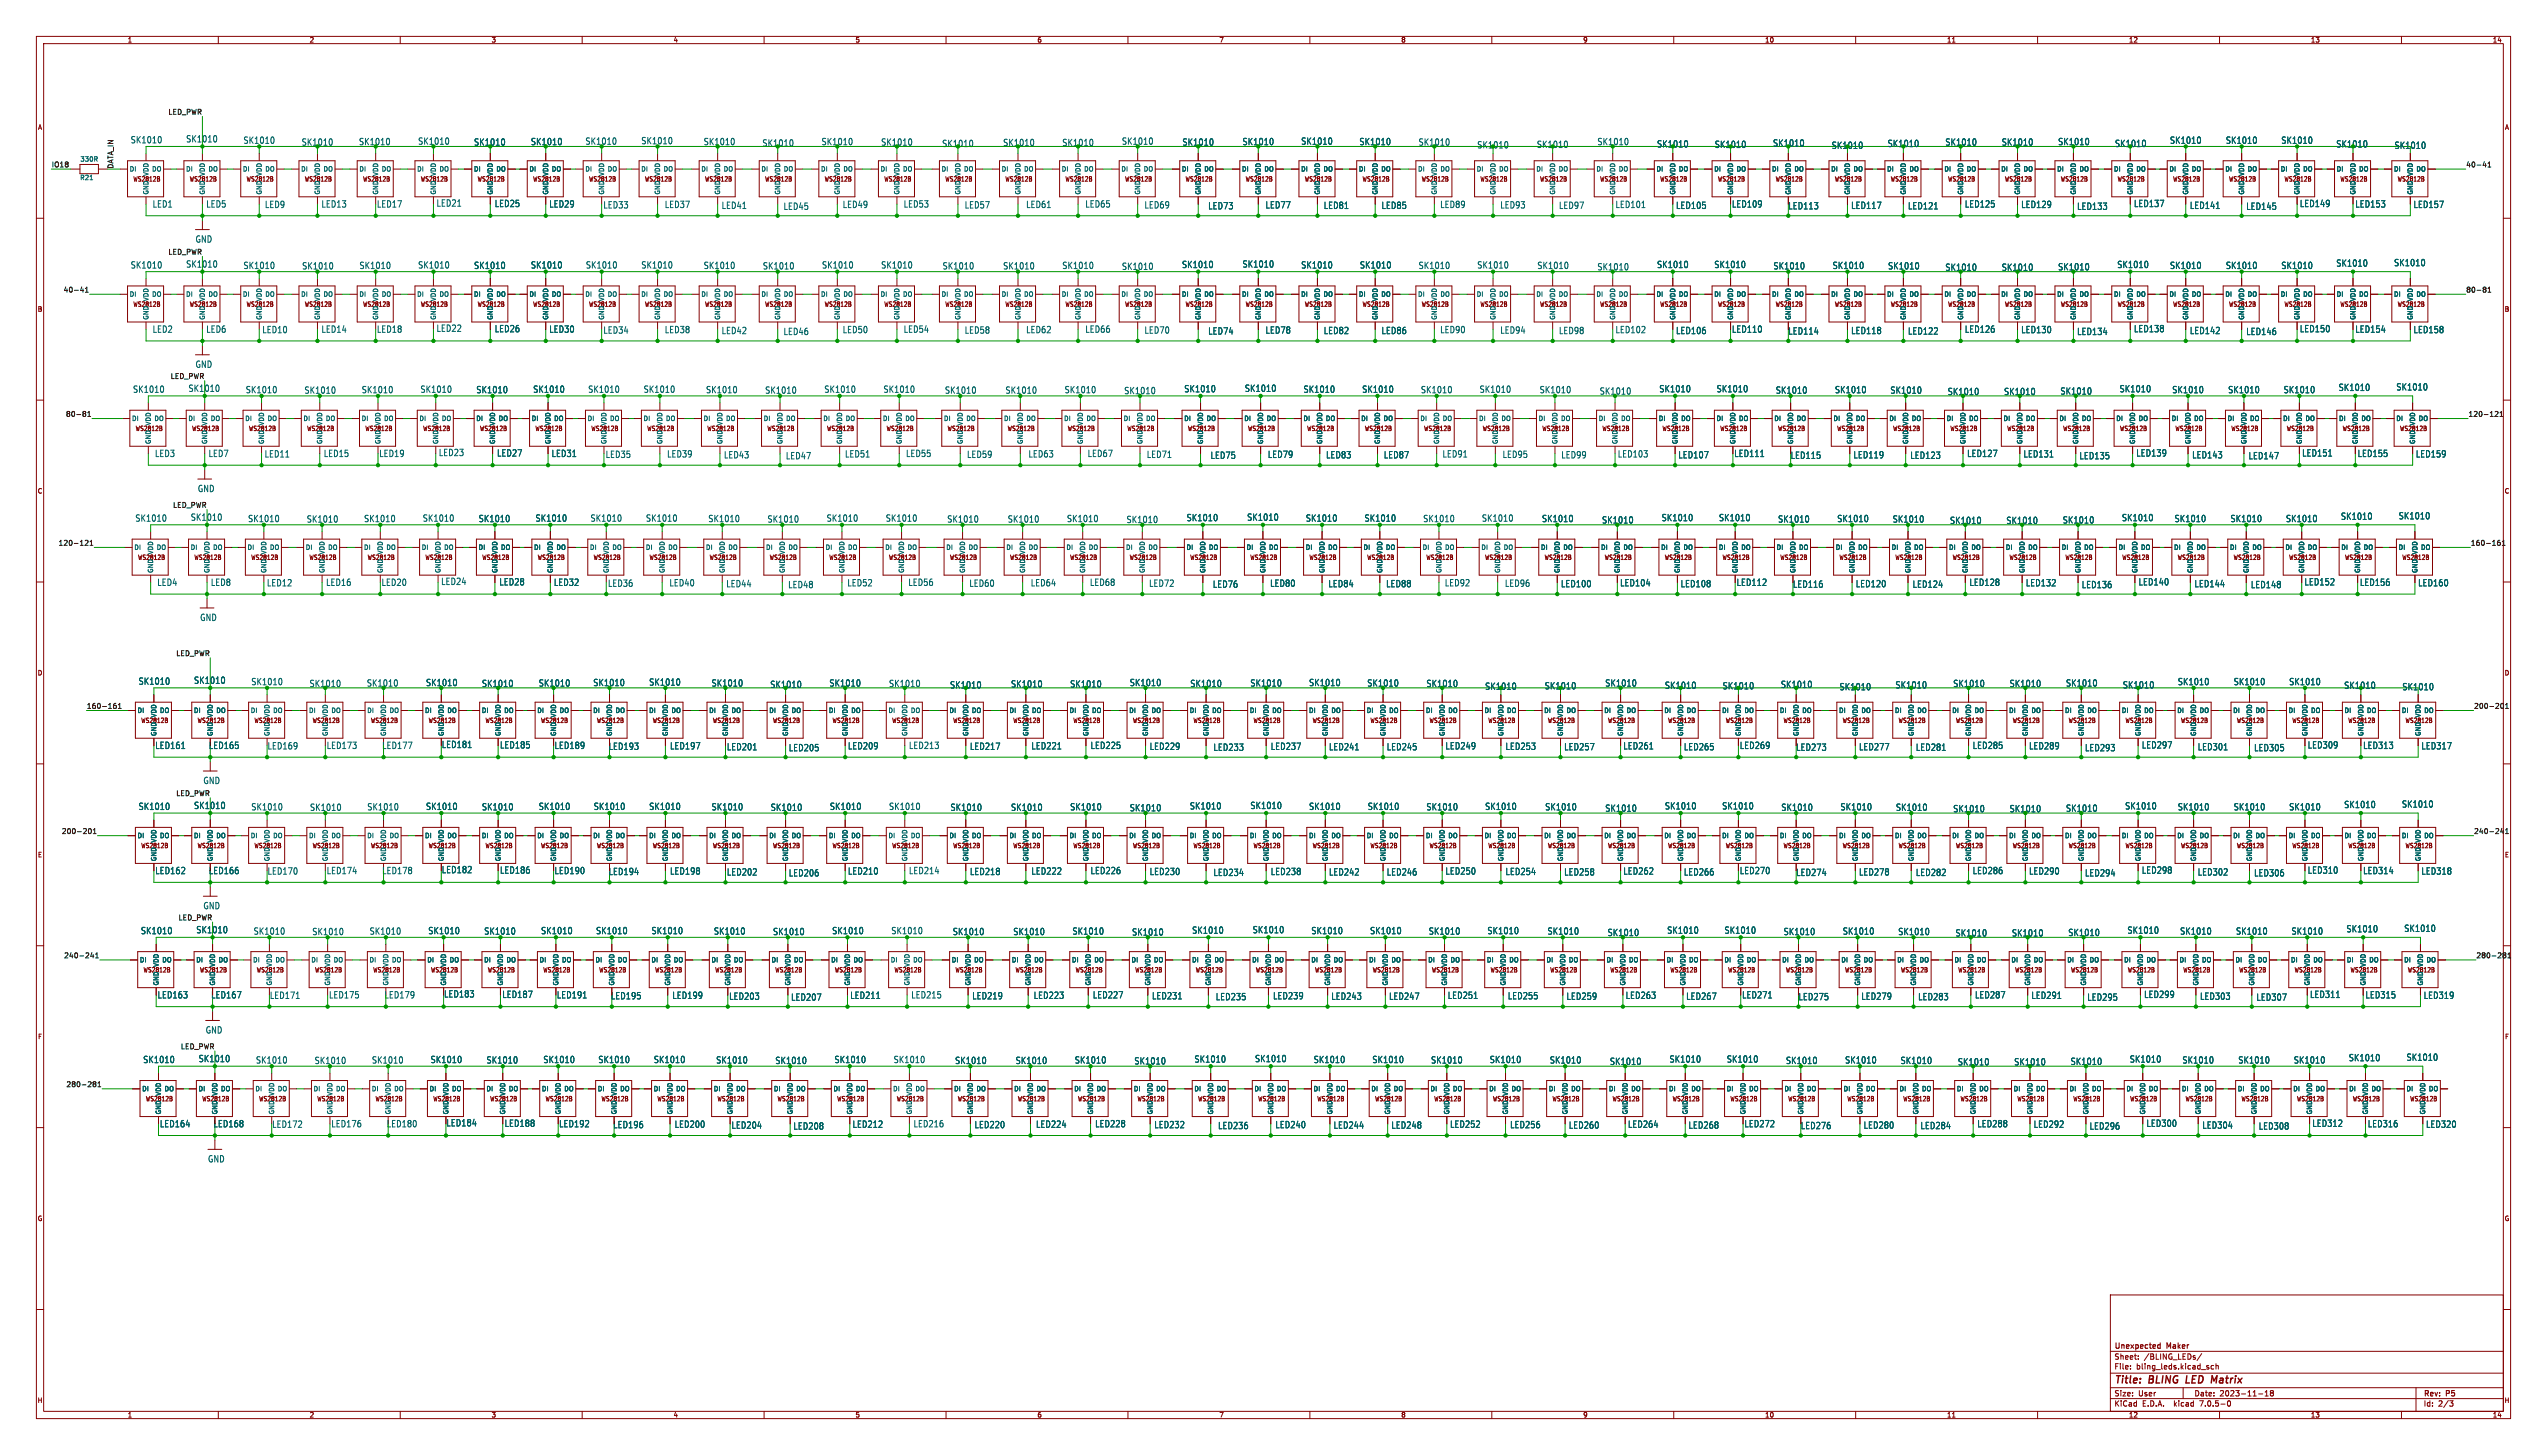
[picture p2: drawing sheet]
<svg xmlns="http://www.w3.org/2000/svg" width="700mm" height="400mm" viewBox="0 0 700 400" stroke-linecap="round" stroke-linejoin="round" font-family="sans-serif">
<defs><g id="words">
<g font-size="2.8" fill="#840000">
<text x="581" y="380.8">Title:</text>
<text x="590.5" y="380.8">BLING</text>
<text x="601.2" y="380.8">LED Matrix</text>
</g>
<g font-size="2.5" fill="#006464">
<text x="35.9" y="39.6">SK1010</text>
<text x="51.1" y="39.3">SK1010</text>
<text x="66.9" y="39.7">SK1010</text>
<text x="596.3" y="39.7">SK1010</text>
<text x="611.7" y="39.7">SK1010</text>
<text x="626.9" y="39.7">SK1010</text>
<text x="658" y="41.1">SK1010</text>
<text x="41.9" y="57.2">LED1</text>
<text x="56.6" y="57.2">LED5</text>
<text x="72.8" y="57.3">LED9</text>
<text x="88.3" y="57.2">LED13</text>
<text x="103.5" y="57.2">LED17</text>
<text x="119.9" y="57">LED21</text>
<text x="135.9" y="57.1">LED25</text>
<text x="150.9" y="57.2">LED29</text>
<text x="165.8" y="57.5">LED33</text>
<text x="182.7" y="57.3">LED37</text>
<text x="198.3" y="57.6">LED41</text>
<text x="215.3" y="57.8">LED45</text>
<text x="231.5" y="57.3">LED49</text>
<text x="248.3" y="57.2">LED53</text>
<text x="265.1" y="57.5">LED57</text>
<text x="282" y="57.3">LED61</text>
<text x="298.2" y="57.2">LED65</text>
<text x="314.5" y="57.5">LED69</text>
<text x="332" y="57.7">LED73</text>
<text x="347.8" y="57.5">LED77</text>
<text x="363.8" y="57.6">LED81</text>
<text x="379.6" y="57.6">LED85</text>
<text x="395.8" y="57.3">LED89</text>
<text x="412.3" y="57.5">LED93</text>
<text x="428.4" y="57.6">LED97</text>
<text x="443.9" y="57.3">LED101</text>
<text x="460.6" y="57.6">LED105</text>
<text x="475.9" y="57.2">LED109</text>
<text x="491.4" y="57.7">LED113</text>
<text x="508.7" y="57.6">LED117</text>
<text x="524.3" y="57.7">LED121</text>
<text x="539.9" y="57.2">LED125</text>
<text x="555.4" y="57.3">LED129</text>
<text x="570.8" y="57.8">LED133</text>
<text x="586.4" y="57.1">LED137</text>
<text x="601.8" y="57.6">LED141</text>
<text x="617.3" y="57.8">LED145</text>
<text x="632" y="57.1">LED149</text>
<text x="647.3" y="57.2">LED153</text>
<text x="663.3" y="57.3">LED157</text>
<text x="53.7" y="66.9">GND</text>
<text x="35.9" y="74">SK1010</text>
<text x="51.1" y="73.7">SK1010</text>
<text x="66.9" y="74.1">SK1010</text>
<text x="98.7" y="74.1">SK1010</text>
<text x="114.9" y="74">SK1010</text>
<text x="130.2" y="74.1">SK1010</text>
<text x="145.8" y="74">SK1010</text>
<text x="161" y="74">SK1010</text>
<text x="176.2" y="74">SK1010</text>
<text x="193.3" y="74.1">SK1010</text>
<text x="225.9" y="74">SK1010</text>
<text x="242.1" y="74">SK1010</text>
<text x="291.9" y="74.1">SK1010</text>
<text x="324.8" y="73.9">SK1010</text>
<text x="341.4" y="73.7">SK1010</text>
<text x="357.6" y="74">SK1010</text>
<text x="373.7" y="74">SK1010</text>
<text x="389.8" y="74.1">SK1010</text>
<text x="405.9" y="74">SK1010</text>
<text x="422.5" y="74.1">SK1010</text>
<text x="455.3" y="73.9">SK1010</text>
<text x="471.1" y="73.9">SK1010</text>
<text x="503.6" y="74.1">SK1010</text>
<text x="581.8" y="73.9">SK1010</text>
<text x="596.3" y="74.1">SK1010</text>
<text x="611.7" y="74.1">SK1010</text>
<text x="626.9" y="74.1">SK1010</text>
<text x="642" y="73.5">SK1010</text>
<text x="657.9" y="73.3">SK1010</text>
<text x="41.9" y="91.6">LED2</text>
<text x="56.6" y="91.6">LED6</text>
<text x="72" y="91.8">LED10</text>
<text x="88.3" y="91.6">LED14</text>
<text x="103.5" y="91.6">LED18</text>
<text x="119.9" y="91.4">LED22</text>
<text x="135.9" y="91.5">LED26</text>
<text x="150.9" y="91.6">LED30</text>
<text x="165.8" y="91.9">LED34</text>
<text x="182.7" y="91.8">LED38</text>
<text x="198.3" y="92">LED42</text>
<text x="215.3" y="92.3">LED46</text>
<text x="231.5" y="91.8">LED50</text>
<text x="248.3" y="91.6">LED54</text>
<text x="265.1" y="91.9">LED58</text>
<text x="282" y="91.8">LED62</text>
<text x="298.2" y="91.6">LED66</text>
<text x="314.5" y="91.9">LED70</text>
<text x="332" y="92.1">LED74</text>
<text x="347.8" y="91.9">LED78</text>
<text x="363.8" y="92">LED82</text>
<text x="379.6" y="92">LED86</text>
<text x="395.8" y="91.8">LED90</text>
<text x="412.3" y="91.9">LED94</text>
<text x="428.4" y="92">LED98</text>
<text x="443.9" y="91.8">LED102</text>
<text x="460.6" y="92">LED106</text>
<text x="475.9" y="91.6">LED110</text>
<text x="491.4" y="92.1">LED114</text>
<text x="508.7" y="92">LED118</text>
<text x="524.3" y="92.1">LED122</text>
<text x="539.9" y="91.6">LED126</text>
<text x="555.4" y="91.8">LED130</text>
<text x="570.8" y="92.3">LED134</text>
<text x="586.4" y="91.5">LED138</text>
<text x="601.8" y="92">LED142</text>
<text x="617.3" y="92.3">LED146</text>
<text x="632" y="91.5">LED150</text>
<text x="647.3" y="91.6">LED154</text>
<text x="663.3" y="91.8">LED158</text>
<text x="53.7" y="101.3">GND</text>
<text x="51.7" y="107.9">SK1010</text>
<text x="342.1" y="107.9">SK1010</text>
<text x="642.7" y="107.6">SK1010</text>
<text x="658.5" y="107.5">SK1010</text>
<text x="36.5" y="108.1">SK1010</text>
<text x="67.5" y="108.3">SK1010</text>
<text x="99.4" y="108.3">SK1010</text>
<text x="115.5" y="108.1">SK1010</text>
<text x="130.9" y="108.3">SK1010</text>
<text x="146.5" y="108.1">SK1010</text>
<text x="161.6" y="108.1">SK1010</text>
<text x="176.8" y="108.1">SK1010</text>
<text x="194" y="108.3">SK1010</text>
<text x="226.5" y="108.1">SK1010</text>
<text x="242.7" y="108.1">SK1010</text>
<text x="292.5" y="108.3">SK1010</text>
<text x="325.4" y="108">SK1010</text>
<text x="358.2" y="108.1">SK1010</text>
<text x="374.3" y="108.1">SK1010</text>
<text x="390.4" y="108.3">SK1010</text>
<text x="406.6" y="108.1">SK1010</text>
<text x="423.1" y="108.3">SK1010</text>
<text x="456" y="108">SK1010</text>
<text x="471.7" y="108">SK1010</text>
<text x="504.2" y="108.3">SK1010</text>
<text x="582.5" y="108">SK1010</text>
<text x="597" y="108.3">SK1010</text>
<text x="612.3" y="108.3">SK1010</text>
<text x="627.6" y="108.3">SK1010</text>
<text x="42.5" y="125.8">LED3</text>
<text x="57.3" y="125.8">LED7</text>
<text x="72.7" y="125.9">LED11</text>
<text x="88.9" y="125.8">LED15</text>
<text x="104.2" y="125.8">LED19</text>
<text x="120.5" y="125.5">LED23</text>
<text x="136.6" y="125.7">LED27</text>
<text x="151.5" y="125.8">LED31</text>
<text x="183.3" y="125.9">LED39</text>
<text x="232.2" y="125.9">LED51</text>
<text x="248.9" y="125.8">LED55</text>
<text x="282.6" y="125.9">LED63</text>
<text x="298.9" y="125.8">LED67</text>
<text x="396.4" y="125.9">LED91</text>
<text x="444.6" y="125.9">LED103</text>
<text x="476.6" y="125.8">LED111</text>
<text x="540.6" y="125.8">LED127</text>
<text x="556.1" y="125.9">LED131</text>
<text x="587.1" y="125.7">LED139</text>
<text x="632.7" y="125.7">LED151</text>
<text x="647.9" y="125.8">LED155</text>
<text x="663.9" y="125.9">LED159</text>
<text x="166.4" y="126">LED35</text>
<text x="198.9" y="126.2">LED43</text>
<text x="215.9" y="126.4">LED47</text>
<text x="265.7" y="126">LED59</text>
<text x="315.1" y="126">LED71</text>
<text x="332.6" y="126.3">LED75</text>
<text x="348.4" y="126">LED79</text>
<text x="364.4" y="126.2">LED83</text>
<text x="380.3" y="126.2">LED87</text>
<text x="412.9" y="126">LED95</text>
<text x="429" y="126.2">LED99</text>
<text x="461.2" y="126.2">LED107</text>
<text x="492.1" y="126.3">LED115</text>
<text x="509.3" y="126.2">LED119</text>
<text x="525" y="126.3">LED123</text>
<text x="571.4" y="126.4">LED135</text>
<text x="602.4" y="126.2">LED143</text>
<text x="617.9" y="126.4">LED147</text>
<text x="54.3" y="135.4">GND</text>
<text x="37.1" y="143.6">SK1010</text>
<text x="52.4" y="143.3">SK1010</text>
<text x="68.1" y="143.7">SK1010</text>
<text x="100" y="143.7">SK1010</text>
<text x="116.1" y="143.6">SK1010</text>
<text x="131.5" y="143.7">SK1010</text>
<text x="147.1" y="143.6">SK1010</text>
<text x="162.2" y="143.6">SK1010</text>
<text x="177.5" y="143.6">SK1010</text>
<text x="194.6" y="143.7">SK1010</text>
<text x="227.1" y="143.6">SK1010</text>
<text x="243.4" y="143.6">SK1010</text>
<text x="293.2" y="143.7">SK1010</text>
<text x="326.1" y="143.4">SK1010</text>
<text x="342.7" y="143.3">SK1010</text>
<text x="358.8" y="143.6">SK1010</text>
<text x="375" y="143.6">SK1010</text>
<text x="391.1" y="143.7">SK1010</text>
<text x="407.2" y="143.6">SK1010</text>
<text x="423.7" y="143.7">SK1010</text>
<text x="456.6" y="143.4">SK1010</text>
<text x="472.4" y="143.4">SK1010</text>
<text x="504.9" y="143.7">SK1010</text>
<text x="583.1" y="143.4">SK1010</text>
<text x="597.6" y="143.7">SK1010</text>
<text x="613" y="143.7">SK1010</text>
<text x="628.2" y="143.7">SK1010</text>
<text x="643.3" y="143.1">SK1010</text>
<text x="659.2" y="142.9">SK1010</text>
<text x="43.2" y="161.2">LED4</text>
<text x="57.9" y="161.2">LED8</text>
<text x="73.3" y="161.4">LED12</text>
<text x="89.6" y="161.2">LED16</text>
<text x="104.8" y="161.2">LED20</text>
<text x="121.2" y="161">LED24</text>
<text x="137.2" y="161.1">LED28</text>
<text x="152.2" y="161.2">LED32</text>
<text x="167" y="161.5">LED36</text>
<text x="183.9" y="161.4">LED40</text>
<text x="199.5" y="161.6">LED44</text>
<text x="216.6" y="161.9">LED48</text>
<text x="232.8" y="161.4">LED52</text>
<text x="249.6" y="161.2">LED56</text>
<text x="266.3" y="161.5">LED60</text>
<text x="283.2" y="161.4">LED64</text>
<text x="299.5" y="161.2">LED68</text>
<text x="315.7" y="161.5">LED72</text>
<text x="333.3" y="161.7">LED76</text>
<text x="349" y="161.5">LED80</text>
<text x="365" y="161.6">LED84</text>
<text x="380.9" y="161.6">LED88</text>
<text x="397" y="161.4">LED92</text>
<text x="413.5" y="161.5">LED96</text>
<text x="428.9" y="161.6">LED100</text>
<text x="445.2" y="161.4">LED104</text>
<text x="461.8" y="161.6">LED108</text>
<text x="477.2" y="161.2">LED112</text>
<text x="492.7" y="161.7">LED116</text>
<text x="510" y="161.6">LED120</text>
<text x="525.6" y="161.7">LED124</text>
<text x="541.2" y="161.2">LED128</text>
<text x="556.7" y="161.4">LED132</text>
<text x="572.1" y="161.9">LED136</text>
<text x="587.7" y="161.1">LED140</text>
<text x="603.1" y="161.6">LED144</text>
<text x="618.6" y="161.9">LED148</text>
<text x="633.3" y="161.1">LED152</text>
<text x="648.5" y="161.2">LED156</text>
<text x="664.5" y="161.4">LED160</text>
<text x="54.9" y="170.9">GND</text>
<text x="38" y="188.4">SK1010</text>
<text x="53.3" y="188.2">SK1010</text>
<text x="69" y="188.5">SK1010</text>
<text x="598.5" y="188.5">SK1010</text>
<text x="613.8" y="188.5">SK1010</text>
<text x="629.1" y="188.5">SK1010</text>
<text x="660.2" y="189.9">SK1010</text>
<text x="42.6" y="206.1">LED161</text>
<text x="57.3" y="206.1">LED165</text>
<text x="73.5" y="206.2">LED169</text>
<text x="89.7" y="206.1">LED173</text>
<text x="105" y="206.1">LED177</text>
<text x="121.4" y="205.8">LED181</text>
<text x="137.4" y="205.9">LED185</text>
<text x="152.3" y="206.1">LED189</text>
<text x="167.2" y="206.3">LED193</text>
<text x="184.1" y="206.2">LED197</text>
<text x="199.7" y="206.4">LED201</text>
<text x="216.7" y="206.7">LED205</text>
<text x="233" y="206.2">LED209</text>
<text x="249.8" y="206.1">LED213</text>
<text x="266.5" y="206.3">LED217</text>
<text x="283.4" y="206.2">LED221</text>
<text x="299.7" y="206.1">LED225</text>
<text x="315.9" y="206.3">LED229</text>
<text x="333.4" y="206.6">LED233</text>
<text x="349.2" y="206.3">LED237</text>
<text x="365.2" y="206.4">LED241</text>
<text x="381.1" y="206.4">LED245</text>
<text x="397.2" y="206.2">LED249</text>
<text x="413.7" y="206.3">LED253</text>
<text x="429.8" y="206.4">LED257</text>
<text x="446.1" y="206.2">LED261</text>
<text x="462.7" y="206.4">LED265</text>
<text x="478.1" y="206.1">LED269</text>
<text x="493.6" y="206.6">LED273</text>
<text x="510.9" y="206.4">LED277</text>
<text x="526.5" y="206.6">LED281</text>
<text x="542.1" y="206.1">LED285</text>
<text x="557.6" y="206.2">LED289</text>
<text x="573" y="206.7">LED293</text>
<text x="588.6" y="205.9">LED297</text>
<text x="604" y="206.4">LED301</text>
<text x="619.4" y="206.7">LED305</text>
<text x="634.2" y="205.9">LED309</text>
<text x="649.4" y="206.1">LED313</text>
<text x="665.4" y="206.2">LED317</text>
<text x="55.8" y="215.7">GND</text>
<text x="38" y="222.8">SK1010</text>
<text x="53.3" y="222.6">SK1010</text>
<text x="69" y="222.9">SK1010</text>
<text x="100.9" y="222.9">SK1010</text>
<text x="117" y="222.8">SK1010</text>
<text x="132.4" y="222.9">SK1010</text>
<text x="148" y="222.8">SK1010</text>
<text x="163.1" y="222.8">SK1010</text>
<text x="178.4" y="222.8">SK1010</text>
<text x="195.5" y="222.9">SK1010</text>
<text x="228" y="222.8">SK1010</text>
<text x="244.3" y="222.8">SK1010</text>
<text x="294.1" y="222.9">SK1010</text>
<text x="326.9" y="222.7">SK1010</text>
<text x="343.6" y="222.6">SK1010</text>
<text x="359.7" y="222.8">SK1010</text>
<text x="375.8" y="222.8">SK1010</text>
<text x="392" y="222.9">SK1010</text>
<text x="408.1" y="222.8">SK1010</text>
<text x="424.6" y="222.9">SK1010</text>
<text x="457.5" y="222.7">SK1010</text>
<text x="473.3" y="222.7">SK1010</text>
<text x="505.8" y="222.9">SK1010</text>
<text x="584" y="222.7">SK1010</text>
<text x="598.5" y="222.9">SK1010</text>
<text x="613.8" y="222.9">SK1010</text>
<text x="629.1" y="222.9">SK1010</text>
<text x="644.2" y="222.3">SK1010</text>
<text x="660.1" y="222.2">SK1010</text>
<text x="42.6" y="240.5">LED162</text>
<text x="57.3" y="240.5">LED166</text>
<text x="73.5" y="240.6">LED170</text>
<text x="89.7" y="240.5">LED174</text>
<text x="105" y="240.5">LED178</text>
<text x="121.4" y="240.2">LED182</text>
<text x="137.4" y="240.3">LED186</text>
<text x="152.3" y="240.5">LED190</text>
<text x="167.2" y="240.7">LED194</text>
<text x="184.1" y="240.6">LED198</text>
<text x="199.7" y="240.9">LED202</text>
<text x="216.7" y="241.1">LED206</text>
<text x="233" y="240.6">LED210</text>
<text x="249.8" y="240.5">LED214</text>
<text x="266.5" y="240.7">LED218</text>
<text x="283.4" y="240.6">LED222</text>
<text x="299.7" y="240.5">LED226</text>
<text x="315.9" y="240.7">LED230</text>
<text x="333.4" y="241">LED234</text>
<text x="349.2" y="240.7">LED238</text>
<text x="365.2" y="240.9">LED242</text>
<text x="381.1" y="240.9">LED246</text>
<text x="397.2" y="240.6">LED250</text>
<text x="413.7" y="240.7">LED254</text>
<text x="429.8" y="240.9">LED258</text>
<text x="446.1" y="240.6">LED262</text>
<text x="462.7" y="240.9">LED266</text>
<text x="478.1" y="240.5">LED270</text>
<text x="493.6" y="241">LED274</text>
<text x="510.9" y="240.9">LED278</text>
<text x="526.5" y="241">LED282</text>
<text x="542.1" y="240.5">LED286</text>
<text x="557.6" y="240.6">LED290</text>
<text x="573" y="241.1">LED294</text>
<text x="588.6" y="240.3">LED298</text>
<text x="604" y="240.9">LED302</text>
<text x="619.4" y="241.1">LED306</text>
<text x="634.2" y="240.3">LED310</text>
<text x="649.4" y="240.5">LED314</text>
<text x="665.4" y="240.6">LED318</text>
<text x="55.8" y="250.1">GND</text>
<text x="38.7" y="257">SK1010</text>
<text x="53.9" y="256.7">SK1010</text>
<text x="69.6" y="257.1">SK1010</text>
<text x="101.5" y="257.1">SK1010</text>
<text x="117.7" y="257">SK1010</text>
<text x="133" y="257.1">SK1010</text>
<text x="148.6" y="257">SK1010</text>
<text x="163.8" y="257">SK1010</text>
<text x="179" y="257">SK1010</text>
<text x="196.1" y="257.1">SK1010</text>
<text x="228.7" y="257">SK1010</text>
<text x="244.9" y="257">SK1010</text>
<text x="294.7" y="257.1">SK1010</text>
<text x="327.6" y="256.9">SK1010</text>
<text x="344.2" y="256.7">SK1010</text>
<text x="360.3" y="257">SK1010</text>
<text x="376.5" y="257">SK1010</text>
<text x="392.6" y="257.1">SK1010</text>
<text x="408.7" y="257">SK1010</text>
<text x="425.2" y="257.1">SK1010</text>
<text x="458.1" y="256.9">SK1010</text>
<text x="473.9" y="256.9">SK1010</text>
<text x="506.4" y="257.1">SK1010</text>
<text x="584.6" y="256.9">SK1010</text>
<text x="599.1" y="257.1">SK1010</text>
<text x="614.5" y="257.1">SK1010</text>
<text x="629.7" y="257.1">SK1010</text>
<text x="644.8" y="256.5">SK1010</text>
<text x="660.7" y="256.4">SK1010</text>
<text x="43.2" y="274.6">LED163</text>
<text x="58" y="274.6">LED167</text>
<text x="74.1" y="274.8">LED171</text>
<text x="90.4" y="274.6">LED175</text>
<text x="105.6" y="274.6">LED179</text>
<text x="122" y="274.4">LED183</text>
<text x="138" y="274.5">LED187</text>
<text x="153" y="274.6">LED191</text>
<text x="167.8" y="274.9">LED195</text>
<text x="184.7" y="274.8">LED199</text>
<text x="200.3" y="275">LED203</text>
<text x="217.4" y="275.3">LED207</text>
<text x="233.6" y="274.8">LED211</text>
<text x="250.4" y="274.6">LED215</text>
<text x="267.1" y="274.9">LED219</text>
<text x="284" y="274.8">LED223</text>
<text x="300.3" y="274.6">LED227</text>
<text x="316.6" y="274.9">LED231</text>
<text x="334.1" y="275.1">LED235</text>
<text x="349.8" y="274.9">LED239</text>
<text x="365.8" y="275">LED243</text>
<text x="381.7" y="275">LED247</text>
<text x="397.8" y="274.8">LED251</text>
<text x="414.3" y="274.9">LED255</text>
<text x="430.5" y="275">LED259</text>
<text x="446.7" y="274.8">LED263</text>
<text x="463.4" y="275">LED267</text>
<text x="478.7" y="274.6">LED271</text>
<text x="494.2" y="275.1">LED275</text>
<text x="511.5" y="275">LED279</text>
<text x="527.1" y="275.1">LED283</text>
<text x="542.7" y="274.6">LED287</text>
<text x="558.2" y="274.8">LED291</text>
<text x="573.6" y="275.3">LED295</text>
<text x="589.2" y="274.5">LED299</text>
<text x="604.6" y="275">LED303</text>
<text x="620.1" y="275.3">LED307</text>
<text x="634.8" y="274.5">LED311</text>
<text x="650.1" y="274.6">LED315</text>
<text x="666.1" y="274.8">LED319</text>
<text x="56.5" y="284.3">GND</text>
<text x="39.3" y="292.4">SK1010</text>
<text x="54.5" y="292.2">SK1010</text>
<text x="70.3" y="292.5">SK1010</text>
<text x="102.2" y="292.5">SK1010</text>
<text x="118.3" y="292.4">SK1010</text>
<text x="133.7" y="292.5">SK1010</text>
<text x="149.3" y="292.4">SK1010</text>
<text x="164.4" y="292.4">SK1010</text>
<text x="179.6" y="292.4">SK1010</text>
<text x="196.8" y="292.5">SK1010</text>
<text x="229.3" y="292.4">SK1010</text>
<text x="245.5" y="292.4">SK1010</text>
<text x="295.3" y="292.5">SK1010</text>
<text x="328.2" y="292.3">SK1010</text>
<text x="344.9" y="292.2">SK1010</text>
<text x="361" y="292.4">SK1010</text>
<text x="377.1" y="292.4">SK1010</text>
<text x="393.2" y="292.5">SK1010</text>
<text x="409.4" y="292.4">SK1010</text>
<text x="425.9" y="292.5">SK1010</text>
<text x="458.8" y="292.3">SK1010</text>
<text x="474.5" y="292.3">SK1010</text>
<text x="507" y="292.5">SK1010</text>
<text x="585.3" y="292.3">SK1010</text>
<text x="599.7" y="292.5">SK1010</text>
<text x="615.1" y="292.5">SK1010</text>
<text x="630.4" y="292.5">SK1010</text>
<text x="645.5" y="291.9">SK1010</text>
<text x="661.3" y="291.8">SK1010</text>
<text x="43.9" y="310.1">LED164</text>
<text x="58.6" y="310.1">LED168</text>
<text x="74.7" y="310.2">LED172</text>
<text x="91" y="310.1">LED176</text>
<text x="106.2" y="310.1">LED180</text>
<text x="122.6" y="309.8">LED184</text>
<text x="138.6" y="309.9">LED188</text>
<text x="153.6" y="310.1">LED192</text>
<text x="168.5" y="310.3">LED196</text>
<text x="185.4" y="310.2">LED200</text>
<text x="201" y="310.5">LED204</text>
<text x="218" y="310.7">LED208</text>
<text x="234.3" y="310.2">LED212</text>
<text x="251" y="310.1">LED216</text>
<text x="267.8" y="310.3">LED220</text>
<text x="284.7" y="310.2">LED224</text>
<text x="300.9" y="310.1">LED228</text>
<text x="317.2" y="310.3">LED232</text>
<text x="334.7" y="310.6">LED236</text>
<text x="350.5" y="310.3">LED240</text>
<text x="366.5" y="310.5">LED244</text>
<text x="382.3" y="310.5">LED248</text>
<text x="398.5" y="310.2">LED252</text>
<text x="415" y="310.3">LED256</text>
<text x="431.1" y="310.5">LED260</text>
<text x="447.4" y="310.2">LED264</text>
<text x="464" y="310.5">LED268</text>
<text x="479.4" y="310.1">LED272</text>
<text x="494.9" y="310.6">LED276</text>
<text x="512.1" y="310.5">LED280</text>
<text x="527.8" y="310.6">LED284</text>
<text x="543.4" y="310.1">LED288</text>
<text x="558.9" y="310.2">LED292</text>
<text x="574.2" y="310.7">LED296</text>
<text x="589.9" y="309.9">LED300</text>
<text x="605.2" y="310.5">LED304</text>
<text x="620.7" y="310.7">LED308</text>
<text x="635.4" y="309.9">LED312</text>
<text x="650.7" y="310.1">LED316</text>
<text x="666.7" y="310.2">LED320</text>
<text x="57.1" y="319.7">GND</text>
</g>
<g font-size="2.5" fill="#009600">
<text x="82.9" y="40.2">SK1010</text>
<text x="98.6" y="40.1">SK1010</text>
<text x="114.9" y="39.9">SK1010</text>
<text x="130.2" y="40.2">SK1010</text>
<text x="145.8" y="40.1">SK1010</text>
<text x="160.8" y="39.9">SK1010</text>
<text x="176.2" y="39.8">SK1010</text>
<text x="193.3" y="40.1">SK1010</text>
<text x="209.5" y="40.5">SK1010</text>
<text x="225.7" y="40.1">SK1010</text>
<text x="242.1" y="40.2">SK1010</text>
<text x="258.9" y="40.6">SK1010</text>
<text x="275.6" y="40.3">SK1010</text>
<text x="291.9" y="40.3">SK1010</text>
<text x="308.3" y="39.9">SK1010</text>
<text x="324.9" y="40.2">SK1010</text>
<text x="341.4" y="40.1">SK1010</text>
<text x="357.6" y="39.9">SK1010</text>
<text x="373.6" y="40.1">SK1010</text>
<text x="389.8" y="40.2">SK1010</text>
<text x="405.9" y="41">SK1010</text>
<text x="422.3" y="40.8">SK1010</text>
<text x="439" y="40.1">SK1010</text>
<text x="455.3" y="40.7">SK1010</text>
<text x="471.2" y="40.8">SK1010</text>
<text x="487.2" y="40.5">SK1010</text>
<text x="503.4" y="41.1">SK1010</text>
<text x="518.7" y="40.6">SK1010</text>
<text x="534.6" y="40.2">SK1010</text>
<text x="550.1" y="40.2">SK1010</text>
<text x="565.6" y="40.1">SK1010</text>
<text x="581.2" y="40.6">SK1010</text>
<text x="642" y="40.7">SK1010</text>
<text x="83" y="74.2">SK1010</text>
<text x="209.6" y="74.2">SK1010</text>
<text x="259" y="74.2">SK1010</text>
<text x="275.6" y="74.2">SK1010</text>
<text x="308.3" y="74.4">SK1010</text>
<text x="439" y="74.5">SK1010</text>
<text x="487.3" y="74.2">SK1010</text>
<text x="518.8" y="74.2">SK1010</text>
<text x="534.6" y="74.6">SK1010</text>
<text x="550.1" y="74.6">SK1010</text>
<text x="565.6" y="74.5">SK1010</text>
<text x="83.6" y="108.4">SK1010</text>
<text x="210.2" y="108.4">SK1010</text>
<text x="259.6" y="108.4">SK1010</text>
<text x="276.3" y="108.4">SK1010</text>
<text x="308.9" y="108.5">SK1010</text>
<text x="439.6" y="108.6">SK1010</text>
<text x="488" y="108.4">SK1010</text>
<text x="519.5" y="108.4">SK1010</text>
<text x="535.2" y="108.8">SK1010</text>
<text x="550.7" y="108.8">SK1010</text>
<text x="566.2" y="108.6">SK1010</text>
<text x="84.3" y="143.8">SK1010</text>
<text x="210.9" y="143.8">SK1010</text>
<text x="260.3" y="143.8">SK1010</text>
<text x="276.9" y="143.8">SK1010</text>
<text x="309.5" y="144">SK1010</text>
<text x="488.6" y="143.8">SK1010</text>
<text x="520.1" y="143.8">SK1010</text>
<text x="440.2" y="144.1">SK1010</text>
<text x="535.9" y="144.2">SK1010</text>
<text x="551.4" y="144.2">SK1010</text>
<text x="566.9" y="144.1">SK1010</text>
<text x="85" y="189">SK1010</text>
<text x="100.8" y="188.9">SK1010</text>
<text x="117" y="188.8">SK1010</text>
<text x="132.4" y="189">SK1010</text>
<text x="148" y="188.9">SK1010</text>
<text x="163" y="188.8">SK1010</text>
<text x="178.4" y="188.7">SK1010</text>
<text x="195.5" y="188.9">SK1010</text>
<text x="211.6" y="189.3">SK1010</text>
<text x="227.9" y="188.9">SK1010</text>
<text x="244.3" y="189">SK1010</text>
<text x="261" y="189.4">SK1010</text>
<text x="277.8" y="189.2">SK1010</text>
<text x="294.1" y="189.2">SK1010</text>
<text x="310.4" y="188.8">SK1010</text>
<text x="327.1" y="189">SK1010</text>
<text x="343.6" y="188.9">SK1010</text>
<text x="359.7" y="188.8">SK1010</text>
<text x="375.7" y="188.9">SK1010</text>
<text x="392" y="189">SK1010</text>
<text x="408.1" y="189.8">SK1010</text>
<text x="424.5" y="189.7">SK1010</text>
<text x="441.1" y="188.9">SK1010</text>
<text x="457.5" y="189.5">SK1010</text>
<text x="473.4" y="189.7">SK1010</text>
<text x="489.4" y="189.3">SK1010</text>
<text x="505.5" y="189.9">SK1010</text>
<text x="520.9" y="189.4">SK1010</text>
<text x="536.8" y="189">SK1010</text>
<text x="552.2" y="189">SK1010</text>
<text x="567.7" y="188.9">SK1010</text>
<text x="583.4" y="189.4">SK1010</text>
<text x="644.2" y="189.5">SK1010</text>
<text x="85.1" y="223.1">SK1010</text>
<text x="211.8" y="223.1">SK1010</text>
<text x="261.2" y="223.1">SK1010</text>
<text x="277.8" y="223.1">SK1010</text>
<text x="310.4" y="223.2">SK1010</text>
<text x="441.1" y="223.3">SK1010</text>
<text x="489.5" y="223.1">SK1010</text>
<text x="521" y="223.1">SK1010</text>
<text x="536.8" y="223.5">SK1010</text>
<text x="552.2" y="223.5">SK1010</text>
<text x="567.7" y="223.3">SK1010</text>
<text x="85.8" y="257.2">SK1010</text>
<text x="212.4" y="257.2">SK1010</text>
<text x="261.8" y="257.2">SK1010</text>
<text x="278.4" y="257.2">SK1010</text>
<text x="311.1" y="257.4">SK1010</text>
<text x="441.8" y="257.5">SK1010</text>
<text x="490.1" y="257.2">SK1010</text>
<text x="521.6" y="257.2">SK1010</text>
<text x="537.4" y="257.6">SK1010</text>
<text x="552.9" y="257.6">SK1010</text>
<text x="568.4" y="257.5">SK1010</text>
<text x="86.4" y="292.7">SK1010</text>
<text x="213" y="292.7">SK1010</text>
<text x="262.4" y="292.7">SK1010</text>
<text x="279.1" y="292.7">SK1010</text>
<text x="311.7" y="292.8">SK1010</text>
<text x="442.4" y="292.9">SK1010</text>
<text x="490.8" y="292.7">SK1010</text>
<text x="522.3" y="292.7">SK1010</text>
<text x="538" y="293.1">SK1010</text>
<text x="553.5" y="293.1">SK1010</text>
<text x="569" y="292.9">SK1010</text>
</g>
<g font-size="2.1" fill="#840000">
<text x="581" y="371.1">Unexpected</text>
<text x="595.4" y="371.1">Maker</text>
<text x="581" y="376.6">File:</text>
<text x="581" y="373.9">Sheet:</text>
<text x="587" y="376.6">bling_leds.kicad_sch</text>
<text x="589.2" y="373.9">/BLING_LEDs/</text>
<text x="581" y="386.8">KiCad</text>
<text x="581" y="384">Size:</text>
<text x="587.6" y="384">User</text>
<text x="588.7" y="386.8">E.D.A.</text>
<text x="597.4" y="386.8">kicad</text>
<text x="603" y="384">Date:</text>
<text x="604.5" y="386.8">7.0.5-0</text>
<text x="609.9" y="384">2023-11-18</text>
<text x="666" y="384.2">Rev:</text>
<text x="666" y="386.8">Id:</text>
<text x="670" y="386.8">2/3</text>
<text x="672.2" y="384.2">P5</text>
</g>
<g font-size="1.9" fill="#0f0f0f">
<text x="46.3" y="31.6">LED_PWR</text>
<text x="14.1" y="46.1">IO18</text>
<text x="31.2" y="46.5" transform="rotate(-90 31.2 46.5)">DATA_IN</text>
<text x="677.7" y="46.1">40-41</text>
<text x="46.3" y="70.1">LED_PWR</text>
<text x="17.5" y="80.5">40-41</text>
<text x="677.7" y="80.5">80-81</text>
<text x="46.9" y="104.3">LED_PWR</text>
<text x="18.1" y="114.7">80-81</text>
<text x="678.3" y="114.7">120-121</text>
<text x="47.5" y="139.7">LED_PWR</text>
<text x="16.1" y="150.1">120-121</text>
<text x="678.9" y="150.1">160-161</text>
<text x="48.4" y="180.5">LED_PWR</text>
<text x="23.7" y="194.9">160-161</text>
<text x="679.8" y="194.9">200-201</text>
<text x="48.4" y="218.9">LED_PWR</text>
<text x="17" y="229.4">200-201</text>
<text x="679.8" y="229.4">240-241</text>
<text x="49.1" y="253.1">LED_PWR</text>
<text x="17.6" y="263.5">240-241</text>
<text x="680.5" y="263.5">280-281</text>
<text x="49.7" y="288.5">LED_PWR</text>
<text x="18.2" y="299">280-281</text>
</g>
<g font-size="1.8" fill="#840000">
<text x="35" y="11.8">1</text>
<text x="85" y="11.8">2</text>
<text x="135" y="11.8">3</text>
<text x="185" y="11.8">4</text>
<text x="235" y="11.8">5</text>
<text x="285" y="11.8">6</text>
<text x="335" y="11.8">7</text>
<text x="385" y="11.8">8</text>
<text x="435" y="11.8">9</text>
<text x="485" y="11.8">10</text>
<text x="535" y="11.8">11</text>
<text x="585" y="11.8">12</text>
<text x="635" y="11.8">13</text>
<text x="685" y="11.8">14</text>
<text x="10.4" y="35.8">A</text>
<text x="688.4" y="35.8">A</text>
<text x="36.6" y="50.1">WS2812B</text>
<text x="52" y="50.1">WS2812B</text>
<text x="67.7" y="50.1">WS2812B</text>
<text x="83.7" y="50.1">WS2812B</text>
<text x="99.7" y="50.1">WS2812B</text>
<text x="115.5" y="50.1">WS2812B</text>
<text x="131.2" y="50.1">WS2812B</text>
<text x="146.4" y="50.1">WS2812B</text>
<text x="161.8" y="50.1">WS2812B</text>
<text x="177.1" y="50.1">WS2812B</text>
<text x="193.7" y="50.1">WS2812B</text>
<text x="210.2" y="50.1">WS2812B</text>
<text x="226.5" y="50.1">WS2812B</text>
<text x="242.9" y="50.1">WS2812B</text>
<text x="259.7" y="50.1">WS2812B</text>
<text x="276.2" y="50.1">WS2812B</text>
<text x="292.7" y="50.1">WS2812B</text>
<text x="309.1" y="50.1">WS2812B</text>
<text x="325.7" y="50.1">WS2812B</text>
<text x="342.2" y="50.1">WS2812B</text>
<text x="358.5" y="50.1">WS2812B</text>
<text x="374.4" y="50.1">WS2812B</text>
<text x="390.6" y="50.1">WS2812B</text>
<text x="406.8" y="50.1">WS2812B</text>
<text x="423.1" y="50.1">WS2812B</text>
<text x="439.7" y="50.1">WS2812B</text>
<text x="456.2" y="50.1">WS2812B</text>
<text x="472" y="50.1">WS2812B</text>
<text x="487.9" y="50.1">WS2812B</text>
<text x="504.2" y="50.1">WS2812B</text>
<text x="519.5" y="50.1">WS2812B</text>
<text x="535.3" y="50.1">WS2812B</text>
<text x="550.9" y="50.1">WS2812B</text>
<text x="566.3" y="50.1">WS2812B</text>
<text x="581.9" y="50.1">WS2812B</text>
<text x="597.1" y="50.1">WS2812B</text>
<text x="612.5" y="50.1">WS2812B</text>
<text x="627.7" y="50.1">WS2812B</text>
<text x="643.1" y="50.1">WS2812B</text>
<text x="658.9" y="50.1">WS2812B</text>
<text x="10.3" y="85.8">B</text>
<text x="36.6" y="84.5">WS2812B</text>
<text x="52" y="84.5">WS2812B</text>
<text x="67.7" y="84.5">WS2812B</text>
<text x="83.7" y="84.5">WS2812B</text>
<text x="99.7" y="84.5">WS2812B</text>
<text x="115.5" y="84.5">WS2812B</text>
<text x="131.2" y="84.5">WS2812B</text>
<text x="146.4" y="84.5">WS2812B</text>
<text x="161.8" y="84.5">WS2812B</text>
<text x="177.1" y="84.5">WS2812B</text>
<text x="193.7" y="84.5">WS2812B</text>
<text x="210.2" y="84.5">WS2812B</text>
<text x="226.5" y="84.5">WS2812B</text>
<text x="242.9" y="84.5">WS2812B</text>
<text x="259.7" y="84.5">WS2812B</text>
<text x="276.2" y="84.5">WS2812B</text>
<text x="292.7" y="84.5">WS2812B</text>
<text x="309.1" y="84.5">WS2812B</text>
<text x="325.7" y="84.5">WS2812B</text>
<text x="342.2" y="84.5">WS2812B</text>
<text x="358.5" y="84.5">WS2812B</text>
<text x="374.4" y="84.5">WS2812B</text>
<text x="390.6" y="84.5">WS2812B</text>
<text x="406.8" y="84.5">WS2812B</text>
<text x="423.1" y="84.5">WS2812B</text>
<text x="439.7" y="84.5">WS2812B</text>
<text x="456.2" y="84.5">WS2812B</text>
<text x="472" y="84.5">WS2812B</text>
<text x="487.9" y="84.5">WS2812B</text>
<text x="504.2" y="84.5">WS2812B</text>
<text x="519.5" y="84.5">WS2812B</text>
<text x="535.3" y="84.5">WS2812B</text>
<text x="550.9" y="84.5">WS2812B</text>
<text x="566.3" y="84.5">WS2812B</text>
<text x="581.9" y="84.5">WS2812B</text>
<text x="597.1" y="84.5">WS2812B</text>
<text x="612.5" y="84.5">WS2812B</text>
<text x="627.7" y="84.5">WS2812B</text>
<text x="643.1" y="84.5">WS2812B</text>
<text x="658.9" y="84.5">WS2812B</text>
<text x="688.3" y="85.8">B</text>
<text x="37.2" y="118.6">WS2812B</text>
<text x="52.7" y="118.6">WS2812B</text>
<text x="68.3" y="118.6">WS2812B</text>
<text x="84.3" y="118.6">WS2812B</text>
<text x="100.3" y="118.6">WS2812B</text>
<text x="116.2" y="118.6">WS2812B</text>
<text x="131.8" y="118.6">WS2812B</text>
<text x="147" y="118.6">WS2812B</text>
<text x="162.4" y="118.6">WS2812B</text>
<text x="177.8" y="118.6">WS2812B</text>
<text x="194.3" y="118.6">WS2812B</text>
<text x="210.8" y="118.6">WS2812B</text>
<text x="227.2" y="118.6">WS2812B</text>
<text x="243.6" y="118.6">WS2812B</text>
<text x="260.3" y="118.6">WS2812B</text>
<text x="276.8" y="118.6">WS2812B</text>
<text x="293.3" y="118.6">WS2812B</text>
<text x="309.7" y="118.6">WS2812B</text>
<text x="326.4" y="118.6">WS2812B</text>
<text x="342.9" y="118.6">WS2812B</text>
<text x="359.1" y="118.6">WS2812B</text>
<text x="375" y="118.6">WS2812B</text>
<text x="391.3" y="118.6">WS2812B</text>
<text x="407.4" y="118.6">WS2812B</text>
<text x="423.8" y="118.6">WS2812B</text>
<text x="440.3" y="118.6">WS2812B</text>
<text x="456.8" y="118.6">WS2812B</text>
<text x="472.7" y="118.6">WS2812B</text>
<text x="488.5" y="118.6">WS2812B</text>
<text x="504.8" y="118.6">WS2812B</text>
<text x="520.2" y="118.6">WS2812B</text>
<text x="535.9" y="118.6">WS2812B</text>
<text x="551.5" y="118.6">WS2812B</text>
<text x="566.9" y="118.6">WS2812B</text>
<text x="582.5" y="118.6">WS2812B</text>
<text x="597.8" y="118.6">WS2812B</text>
<text x="613.1" y="118.6">WS2812B</text>
<text x="628.4" y="118.6">WS2812B</text>
<text x="643.7" y="118.6">WS2812B</text>
<text x="659.5" y="118.6">WS2812B</text>
<text x="10.3" y="135.8">C</text>
<text x="688.3" y="135.8">C</text>
<text x="37.8" y="154.1">WS2812B</text>
<text x="53.3" y="154.1">WS2812B</text>
<text x="68.9" y="154.1">WS2812B</text>
<text x="84.9" y="154.1">WS2812B</text>
<text x="100.9" y="154.1">WS2812B</text>
<text x="116.8" y="154.1">WS2812B</text>
<text x="132.4" y="154.1">WS2812B</text>
<text x="147.7" y="154.1">WS2812B</text>
<text x="163" y="154.1">WS2812B</text>
<text x="178.4" y="154.1">WS2812B</text>
<text x="194.9" y="154.1">WS2812B</text>
<text x="211.4" y="154.1">WS2812B</text>
<text x="227.8" y="154.1">WS2812B</text>
<text x="244.2" y="154.1">WS2812B</text>
<text x="261" y="154.1">WS2812B</text>
<text x="277.5" y="154.1">WS2812B</text>
<text x="294" y="154.1">WS2812B</text>
<text x="310.4" y="154.1">WS2812B</text>
<text x="327" y="154.1">WS2812B</text>
<text x="343.5" y="154.1">WS2812B</text>
<text x="359.8" y="154.1">WS2812B</text>
<text x="375.6" y="154.1">WS2812B</text>
<text x="391.9" y="154.1">WS2812B</text>
<text x="408" y="154.1">WS2812B</text>
<text x="424.4" y="154.1">WS2812B</text>
<text x="440.9" y="154.1">WS2812B</text>
<text x="457.4" y="154.1">WS2812B</text>
<text x="473.3" y="154.1">WS2812B</text>
<text x="489.2" y="154.1">WS2812B</text>
<text x="505.4" y="154.1">WS2812B</text>
<text x="520.8" y="154.1">WS2812B</text>
<text x="536.6" y="154.1">WS2812B</text>
<text x="552.2" y="154.1">WS2812B</text>
<text x="567.5" y="154.1">WS2812B</text>
<text x="583.2" y="154.1">WS2812B</text>
<text x="598.4" y="154.1">WS2812B</text>
<text x="613.8" y="154.1">WS2812B</text>
<text x="629" y="154.1">WS2812B</text>
<text x="644.4" y="154.1">WS2812B</text>
<text x="660.1" y="154.1">WS2812B</text>
<text x="10.3" y="185.8">D</text>
<text x="688.3" y="185.8">D</text>
<text x="38.7" y="198.9">WS2812B</text>
<text x="54.2" y="198.9">WS2812B</text>
<text x="69.8" y="198.9">WS2812B</text>
<text x="85.8" y="198.9">WS2812B</text>
<text x="101.8" y="198.9">WS2812B</text>
<text x="117.7" y="198.9">WS2812B</text>
<text x="133.3" y="198.9">WS2812B</text>
<text x="148.6" y="198.9">WS2812B</text>
<text x="163.9" y="198.9">WS2812B</text>
<text x="179.3" y="198.9">WS2812B</text>
<text x="195.8" y="198.9">WS2812B</text>
<text x="212.3" y="198.9">WS2812B</text>
<text x="228.7" y="198.9">WS2812B</text>
<text x="245.1" y="198.9">WS2812B</text>
<text x="261.9" y="198.9">WS2812B</text>
<text x="278.4" y="198.9">WS2812B</text>
<text x="294.9" y="198.9">WS2812B</text>
<text x="311.3" y="198.9">WS2812B</text>
<text x="327.9" y="198.9">WS2812B</text>
<text x="344.4" y="198.9">WS2812B</text>
<text x="360.7" y="198.9">WS2812B</text>
<text x="376.5" y="198.9">WS2812B</text>
<text x="392.8" y="198.9">WS2812B</text>
<text x="408.9" y="198.9">WS2812B</text>
<text x="425.3" y="198.9">WS2812B</text>
<text x="441.8" y="198.9">WS2812B</text>
<text x="458.3" y="198.9">WS2812B</text>
<text x="474.2" y="198.9">WS2812B</text>
<text x="490.1" y="198.9">WS2812B</text>
<text x="506.3" y="198.9">WS2812B</text>
<text x="521.7" y="198.9">WS2812B</text>
<text x="537.4" y="198.9">WS2812B</text>
<text x="553.1" y="198.9">WS2812B</text>
<text x="568.4" y="198.9">WS2812B</text>
<text x="584.1" y="198.9">WS2812B</text>
<text x="599.3" y="198.9">WS2812B</text>
<text x="614.7" y="198.9">WS2812B</text>
<text x="629.9" y="198.9">WS2812B</text>
<text x="645.3" y="198.9">WS2812B</text>
<text x="661" y="198.9">WS2812B</text>
<text x="38.7" y="233.3">WS2812B</text>
<text x="54.2" y="233.3">WS2812B</text>
<text x="69.8" y="233.3">WS2812B</text>
<text x="85.8" y="233.3">WS2812B</text>
<text x="101.8" y="233.3">WS2812B</text>
<text x="117.7" y="233.3">WS2812B</text>
<text x="133.3" y="233.3">WS2812B</text>
<text x="148.6" y="233.3">WS2812B</text>
<text x="163.9" y="233.3">WS2812B</text>
<text x="179.3" y="233.3">WS2812B</text>
<text x="195.8" y="233.3">WS2812B</text>
<text x="212.3" y="233.3">WS2812B</text>
<text x="228.7" y="233.3">WS2812B</text>
<text x="245.1" y="233.3">WS2812B</text>
<text x="261.9" y="233.3">WS2812B</text>
<text x="278.4" y="233.3">WS2812B</text>
<text x="294.9" y="233.3">WS2812B</text>
<text x="311.3" y="233.3">WS2812B</text>
<text x="327.9" y="233.3">WS2812B</text>
<text x="344.4" y="233.3">WS2812B</text>
<text x="360.7" y="233.3">WS2812B</text>
<text x="376.5" y="233.3">WS2812B</text>
<text x="392.8" y="233.3">WS2812B</text>
<text x="408.9" y="233.3">WS2812B</text>
<text x="425.3" y="233.3">WS2812B</text>
<text x="441.8" y="233.3">WS2812B</text>
<text x="458.3" y="233.3">WS2812B</text>
<text x="474.2" y="233.3">WS2812B</text>
<text x="490.1" y="233.3">WS2812B</text>
<text x="506.3" y="233.3">WS2812B</text>
<text x="521.7" y="233.3">WS2812B</text>
<text x="537.4" y="233.3">WS2812B</text>
<text x="553.1" y="233.3">WS2812B</text>
<text x="568.4" y="233.3">WS2812B</text>
<text x="584.1" y="233.3">WS2812B</text>
<text x="599.3" y="233.3">WS2812B</text>
<text x="614.7" y="233.3">WS2812B</text>
<text x="629.9" y="233.3">WS2812B</text>
<text x="645.3" y="233.3">WS2812B</text>
<text x="661" y="233.3">WS2812B</text>
<text x="10.4" y="235.8">E</text>
<text x="688.4" y="235.8">E</text>
<text x="39.3" y="267.5">WS2812B</text>
<text x="54.8" y="267.5">WS2812B</text>
<text x="70.5" y="267.5">WS2812B</text>
<text x="86.5" y="267.5">WS2812B</text>
<text x="102.5" y="267.5">WS2812B</text>
<text x="118.3" y="267.5">WS2812B</text>
<text x="134" y="267.5">WS2812B</text>
<text x="149.2" y="267.5">WS2812B</text>
<text x="164.6" y="267.5">WS2812B</text>
<text x="179.9" y="267.5">WS2812B</text>
<text x="196.4" y="267.5">WS2812B</text>
<text x="213" y="267.5">WS2812B</text>
<text x="229.3" y="267.5">WS2812B</text>
<text x="245.7" y="267.5">WS2812B</text>
<text x="262.5" y="267.5">WS2812B</text>
<text x="279" y="267.5">WS2812B</text>
<text x="295.5" y="267.5">WS2812B</text>
<text x="311.9" y="267.5">WS2812B</text>
<text x="328.5" y="267.5">WS2812B</text>
<text x="345" y="267.5">WS2812B</text>
<text x="361.3" y="267.5">WS2812B</text>
<text x="377.2" y="267.5">WS2812B</text>
<text x="393.4" y="267.5">WS2812B</text>
<text x="409.6" y="267.5">WS2812B</text>
<text x="425.9" y="267.5">WS2812B</text>
<text x="442.4" y="267.5">WS2812B</text>
<text x="459" y="267.5">WS2812B</text>
<text x="474.8" y="267.5">WS2812B</text>
<text x="490.7" y="267.5">WS2812B</text>
<text x="507" y="267.5">WS2812B</text>
<text x="522.3" y="267.5">WS2812B</text>
<text x="538.1" y="267.5">WS2812B</text>
<text x="553.7" y="267.5">WS2812B</text>
<text x="569.1" y="267.5">WS2812B</text>
<text x="584.7" y="267.5">WS2812B</text>
<text x="599.9" y="267.5">WS2812B</text>
<text x="615.3" y="267.5">WS2812B</text>
<text x="630.5" y="267.5">WS2812B</text>
<text x="645.9" y="267.5">WS2812B</text>
<text x="661.6" y="267.5">WS2812B</text>
<text x="10.4" y="285.8">F</text>
<text x="688.4" y="285.8">F</text>
<text x="40" y="302.9">WS2812B</text>
<text x="55.5" y="302.9">WS2812B</text>
<text x="71.1" y="302.9">WS2812B</text>
<text x="87.1" y="302.9">WS2812B</text>
<text x="103.1" y="302.9">WS2812B</text>
<text x="119" y="302.9">WS2812B</text>
<text x="134.6" y="302.9">WS2812B</text>
<text x="149.8" y="302.9">WS2812B</text>
<text x="165.2" y="302.9">WS2812B</text>
<text x="180.6" y="302.9">WS2812B</text>
<text x="197.1" y="302.9">WS2812B</text>
<text x="213.6" y="302.9">WS2812B</text>
<text x="230" y="302.9">WS2812B</text>
<text x="246.4" y="302.9">WS2812B</text>
<text x="263.1" y="302.9">WS2812B</text>
<text x="279.6" y="302.9">WS2812B</text>
<text x="296.1" y="302.9">WS2812B</text>
<text x="312.5" y="302.9">WS2812B</text>
<text x="329.2" y="302.9">WS2812B</text>
<text x="345.7" y="302.9">WS2812B</text>
<text x="361.9" y="302.9">WS2812B</text>
<text x="377.8" y="302.9">WS2812B</text>
<text x="394.1" y="302.9">WS2812B</text>
<text x="410.2" y="302.9">WS2812B</text>
<text x="426.6" y="302.9">WS2812B</text>
<text x="443.1" y="302.9">WS2812B</text>
<text x="459.6" y="302.9">WS2812B</text>
<text x="475.5" y="302.9">WS2812B</text>
<text x="491.3" y="302.9">WS2812B</text>
<text x="507.6" y="302.9">WS2812B</text>
<text x="523" y="302.9">WS2812B</text>
<text x="538.7" y="302.9">WS2812B</text>
<text x="554.3" y="302.9">WS2812B</text>
<text x="569.7" y="302.9">WS2812B</text>
<text x="585.3" y="302.9">WS2812B</text>
<text x="600.6" y="302.9">WS2812B</text>
<text x="615.9" y="302.9">WS2812B</text>
<text x="631.2" y="302.9">WS2812B</text>
<text x="646.5" y="302.9">WS2812B</text>
<text x="662.3" y="302.9">WS2812B</text>
<text x="10.3" y="335.8">G</text>
<text x="688.3" y="335.8">G</text>
<text x="10.3" y="385.8">H</text>
<text x="35" y="389.8">1</text>
<text x="85" y="389.8">2</text>
<text x="135" y="389.8">3</text>
<text x="185" y="389.8">4</text>
<text x="235" y="389.8">5</text>
<text x="285" y="389.8">6</text>
<text x="335" y="389.8">7</text>
<text x="385" y="389.8">8</text>
<text x="435" y="389.8">9</text>
<text x="485" y="389.8">10</text>
<text x="535" y="389.8">11</text>
<text x="585" y="389.8">12</text>
<text x="635" y="389.8">13</text>
<text x="685" y="389.8">14</text>
<text x="688.3" y="385.8">H</text>
</g>
<g font-size="1.8" fill="#006464">
<text x="22" y="44.6">330R</text>
<text x="35.5" y="47.3">DI</text>
<text x="41.8" y="47.3">DO</text>
<text x="51" y="47.3">DI</text>
<text x="57.2" y="47.3">DO</text>
<text x="66.6" y="47.3">DI</text>
<text x="72.9" y="47.3">DO</text>
<text x="82.6" y="47.3">DI</text>
<text x="88.9" y="47.3">DO</text>
<text x="98.6" y="47.3">DI</text>
<text x="104.9" y="47.3">DO</text>
<text x="114.5" y="47.3">DI</text>
<text x="120.7" y="47.3">DO</text>
<text x="130.1" y="47.3">DI</text>
<text x="136.4" y="47.3">DO</text>
<text x="145.4" y="47.3">DI</text>
<text x="151.6" y="47.3">DO</text>
<text x="160.7" y="47.3">DI</text>
<text x="167" y="47.3">DO</text>
<text x="176.1" y="47.3">DI</text>
<text x="182.3" y="47.3">DO</text>
<text x="192.6" y="47.3">DI</text>
<text x="198.9" y="47.3">DO</text>
<text x="209.1" y="47.3">DI</text>
<text x="215.4" y="47.3">DO</text>
<text x="225.5" y="47.3">DI</text>
<text x="231.7" y="47.3">DO</text>
<text x="241.9" y="47.3">DI</text>
<text x="248.1" y="47.3">DO</text>
<text x="258.7" y="47.3">DI</text>
<text x="264.9" y="47.3">DO</text>
<text x="275.2" y="47.3">DI</text>
<text x="281.4" y="47.3">DO</text>
<text x="291.7" y="47.3">DI</text>
<text x="297.9" y="47.3">DO</text>
<text x="308.1" y="47.3">DI</text>
<text x="314.3" y="47.3">DO</text>
<text x="324.7" y="47.3">DI</text>
<text x="330.9" y="47.3">DO</text>
<text x="341.2" y="47.3">DI</text>
<text x="347.4" y="47.3">DO</text>
<text x="357.5" y="47.3">DI</text>
<text x="363.7" y="47.3">DO</text>
<text x="373.3" y="47.3">DI</text>
<text x="379.6" y="47.3">DO</text>
<text x="389.6" y="47.3">DI</text>
<text x="395.8" y="47.3">DO</text>
<text x="405.7" y="47.3">DI</text>
<text x="412" y="47.3">DO</text>
<text x="422.1" y="47.3">DI</text>
<text x="428.3" y="47.3">DO</text>
<text x="438.6" y="47.3">DI</text>
<text x="444.9" y="47.3">DO</text>
<text x="455.1" y="47.3">DI</text>
<text x="461.4" y="47.3">DO</text>
<text x="471" y="47.3">DI</text>
<text x="477.2" y="47.3">DO</text>
<text x="486.9" y="47.3">DI</text>
<text x="493.1" y="47.3">DO</text>
<text x="503.1" y="47.3">DI</text>
<text x="509.4" y="47.3">DO</text>
<text x="518.5" y="47.3">DI</text>
<text x="524.7" y="47.3">DO</text>
<text x="534.3" y="47.3">DI</text>
<text x="540.5" y="47.3">DO</text>
<text x="549.9" y="47.3">DI</text>
<text x="556.1" y="47.3">DO</text>
<text x="565.2" y="47.3">DI</text>
<text x="571.5" y="47.3">DO</text>
<text x="580.9" y="47.3">DI</text>
<text x="587.1" y="47.3">DO</text>
<text x="596.1" y="47.3">DI</text>
<text x="602.3" y="47.3">DO</text>
<text x="611.5" y="47.3">DI</text>
<text x="617.7" y="47.3">DO</text>
<text x="626.7" y="47.3">DI</text>
<text x="632.9" y="47.3">DO</text>
<text x="642.1" y="47.3">DI</text>
<text x="648.3" y="47.3">DO</text>
<text x="657.8" y="47.3">DI</text>
<text x="664.1" y="47.3">DO</text>
<text x="22" y="49.7">R21</text>
<text x="41" y="53.6" transform="rotate(-90 41 53.6)">GND</text>
<text x="41" y="48.4" transform="rotate(-90 41 48.4)">VDD</text>
<text x="56.5" y="53.6" transform="rotate(-90 56.5 53.6)">GND</text>
<text x="56.5" y="48.4" transform="rotate(-90 56.5 48.4)">VDD</text>
<text x="72.1" y="53.6" transform="rotate(-90 72.1 53.6)">GND</text>
<text x="72.1" y="48.4" transform="rotate(-90 72.1 48.4)">VDD</text>
<text x="88.1" y="53.6" transform="rotate(-90 88.1 53.6)">GND</text>
<text x="88.1" y="48.4" transform="rotate(-90 88.1 48.4)">VDD</text>
<text x="104.1" y="53.6" transform="rotate(-90 104.1 53.6)">GND</text>
<text x="104.1" y="48.4" transform="rotate(-90 104.1 48.4)">VDD</text>
<text x="120" y="53.6" transform="rotate(-90 120 53.6)">GND</text>
<text x="120" y="48.4" transform="rotate(-90 120 48.4)">VDD</text>
<text x="135.6" y="53.6" transform="rotate(-90 135.6 53.6)">GND</text>
<text x="135.6" y="48.4" transform="rotate(-90 135.6 48.4)">VDD</text>
<text x="150.8" y="53.6" transform="rotate(-90 150.8 53.6)">GND</text>
<text x="150.8" y="48.4" transform="rotate(-90 150.8 48.4)">VDD</text>
<text x="166.2" y="53.6" transform="rotate(-90 166.2 53.6)">GND</text>
<text x="166.2" y="48.4" transform="rotate(-90 166.2 48.4)">VDD</text>
<text x="181.5" y="53.6" transform="rotate(-90 181.5 53.6)">GND</text>
<text x="181.5" y="48.4" transform="rotate(-90 181.5 48.4)">VDD</text>
<text x="198.1" y="53.6" transform="rotate(-90 198.1 53.6)">GND</text>
<text x="198.1" y="48.4" transform="rotate(-90 198.1 48.4)">VDD</text>
<text x="214.6" y="53.6" transform="rotate(-90 214.6 53.6)">GND</text>
<text x="214.6" y="48.4" transform="rotate(-90 214.6 48.4)">VDD</text>
<text x="230.9" y="53.6" transform="rotate(-90 230.9 53.6)">GND</text>
<text x="230.9" y="48.4" transform="rotate(-90 230.9 48.4)">VDD</text>
<text x="247.3" y="53.6" transform="rotate(-90 247.3 53.6)">GND</text>
<text x="247.3" y="48.4" transform="rotate(-90 247.3 48.4)">VDD</text>
<text x="264.1" y="53.6" transform="rotate(-90 264.1 53.6)">GND</text>
<text x="264.1" y="48.4" transform="rotate(-90 264.1 48.4)">VDD</text>
<text x="280.6" y="53.6" transform="rotate(-90 280.6 53.6)">GND</text>
<text x="280.6" y="48.4" transform="rotate(-90 280.6 48.4)">VDD</text>
<text x="297.1" y="53.6" transform="rotate(-90 297.1 53.6)">GND</text>
<text x="297.1" y="48.4" transform="rotate(-90 297.1 48.4)">VDD</text>
<text x="313.5" y="53.6" transform="rotate(-90 313.5 53.6)">GND</text>
<text x="313.5" y="48.4" transform="rotate(-90 313.5 48.4)">VDD</text>
<text x="330.1" y="53.6" transform="rotate(-90 330.1 53.6)">GND</text>
<text x="330.1" y="48.4" transform="rotate(-90 330.1 48.4)">VDD</text>
<text x="346.6" y="53.6" transform="rotate(-90 346.6 53.6)">GND</text>
<text x="346.6" y="48.4" transform="rotate(-90 346.6 48.4)">VDD</text>
<text x="362.9" y="53.6" transform="rotate(-90 362.9 53.6)">GND</text>
<text x="362.9" y="48.4" transform="rotate(-90 362.9 48.4)">VDD</text>
<text x="378.8" y="53.6" transform="rotate(-90 378.8 53.6)">GND</text>
<text x="378.8" y="48.4" transform="rotate(-90 378.8 48.4)">VDD</text>
<text x="395" y="53.6" transform="rotate(-90 395 53.6)">GND</text>
<text x="395" y="48.4" transform="rotate(-90 395 48.4)">VDD</text>
<text x="411.2" y="53.6" transform="rotate(-90 411.2 53.6)">GND</text>
<text x="411.2" y="48.4" transform="rotate(-90 411.2 48.4)">VDD</text>
<text x="427.5" y="53.6" transform="rotate(-90 427.5 53.6)">GND</text>
<text x="427.5" y="48.4" transform="rotate(-90 427.5 48.4)">VDD</text>
<text x="444.1" y="53.6" transform="rotate(-90 444.1 53.6)">GND</text>
<text x="444.1" y="48.4" transform="rotate(-90 444.1 48.4)">VDD</text>
<text x="460.6" y="53.6" transform="rotate(-90 460.6 53.6)">GND</text>
<text x="460.6" y="48.4" transform="rotate(-90 460.6 48.4)">VDD</text>
<text x="476.4" y="53.6" transform="rotate(-90 476.4 53.6)">GND</text>
<text x="476.4" y="48.4" transform="rotate(-90 476.4 48.4)">VDD</text>
<text x="492.3" y="53.6" transform="rotate(-90 492.3 53.6)">GND</text>
<text x="492.3" y="48.4" transform="rotate(-90 492.3 48.4)">VDD</text>
<text x="508.6" y="53.6" transform="rotate(-90 508.6 53.6)">GND</text>
<text x="508.6" y="48.4" transform="rotate(-90 508.6 48.4)">VDD</text>
<text x="523.9" y="53.6" transform="rotate(-90 523.9 53.6)">GND</text>
<text x="523.9" y="48.4" transform="rotate(-90 523.9 48.4)">VDD</text>
<text x="539.7" y="53.6" transform="rotate(-90 539.7 53.6)">GND</text>
<text x="539.7" y="48.4" transform="rotate(-90 539.7 48.4)">VDD</text>
<text x="555.3" y="53.6" transform="rotate(-90 555.3 53.6)">GND</text>
<text x="555.3" y="48.4" transform="rotate(-90 555.3 48.4)">VDD</text>
<text x="570.7" y="53.6" transform="rotate(-90 570.7 53.6)">GND</text>
<text x="570.7" y="48.4" transform="rotate(-90 570.7 48.4)">VDD</text>
<text x="586.3" y="53.6" transform="rotate(-90 586.3 53.6)">GND</text>
<text x="586.3" y="48.4" transform="rotate(-90 586.3 48.4)">VDD</text>
<text x="601.5" y="53.6" transform="rotate(-90 601.5 53.6)">GND</text>
<text x="601.5" y="48.4" transform="rotate(-90 601.5 48.4)">VDD</text>
<text x="616.9" y="53.6" transform="rotate(-90 616.9 53.6)">GND</text>
<text x="616.9" y="48.4" transform="rotate(-90 616.9 48.4)">VDD</text>
<text x="632.1" y="53.6" transform="rotate(-90 632.1 53.6)">GND</text>
<text x="632.1" y="48.4" transform="rotate(-90 632.1 48.4)">VDD</text>
<text x="647.5" y="53.6" transform="rotate(-90 647.5 53.6)">GND</text>
<text x="647.5" y="48.4" transform="rotate(-90 647.5 48.4)">VDD</text>
<text x="663.3" y="53.6" transform="rotate(-90 663.3 53.6)">GND</text>
<text x="663.3" y="48.4" transform="rotate(-90 663.3 48.4)">VDD</text>
<text x="35.5" y="81.7">DI</text>
<text x="41" y="82.8" transform="rotate(-90 41 82.8)">VDD</text>
<text x="41.8" y="81.7">DO</text>
<text x="51" y="81.7">DI</text>
<text x="56.5" y="82.8" transform="rotate(-90 56.5 82.8)">VDD</text>
<text x="57.2" y="81.7">DO</text>
<text x="66.6" y="81.7">DI</text>
<text x="72.1" y="82.8" transform="rotate(-90 72.1 82.8)">VDD</text>
<text x="72.9" y="81.7">DO</text>
<text x="82.6" y="81.7">DI</text>
<text x="88.1" y="82.8" transform="rotate(-90 88.1 82.8)">VDD</text>
<text x="88.9" y="81.7">DO</text>
<text x="98.6" y="81.7">DI</text>
<text x="104.1" y="82.8" transform="rotate(-90 104.1 82.8)">VDD</text>
<text x="104.9" y="81.7">DO</text>
<text x="114.5" y="81.7">DI</text>
<text x="120" y="82.8" transform="rotate(-90 120 82.8)">VDD</text>
<text x="120.7" y="81.7">DO</text>
<text x="130.1" y="81.7">DI</text>
<text x="135.6" y="82.8" transform="rotate(-90 135.6 82.8)">VDD</text>
<text x="136.4" y="81.7">DO</text>
<text x="145.4" y="81.7">DI</text>
<text x="150.8" y="82.8" transform="rotate(-90 150.8 82.8)">VDD</text>
<text x="151.6" y="81.7">DO</text>
<text x="160.7" y="81.7">DI</text>
<text x="166.2" y="82.8" transform="rotate(-90 166.2 82.8)">VDD</text>
<text x="167" y="81.7">DO</text>
<text x="176.1" y="81.7">DI</text>
<text x="181.5" y="82.8" transform="rotate(-90 181.5 82.8)">VDD</text>
<text x="182.3" y="81.7">DO</text>
<text x="192.6" y="81.7">DI</text>
<text x="198.1" y="82.8" transform="rotate(-90 198.1 82.8)">VDD</text>
<text x="198.9" y="81.7">DO</text>
<text x="209.1" y="81.7">DI</text>
<text x="214.6" y="82.8" transform="rotate(-90 214.6 82.8)">VDD</text>
<text x="215.4" y="81.7">DO</text>
<text x="225.5" y="81.7">DI</text>
<text x="230.9" y="82.8" transform="rotate(-90 230.9 82.8)">VDD</text>
<text x="231.7" y="81.7">DO</text>
<text x="241.9" y="81.7">DI</text>
<text x="247.3" y="82.8" transform="rotate(-90 247.3 82.8)">VDD</text>
<text x="248.1" y="81.7">DO</text>
<text x="258.7" y="81.7">DI</text>
<text x="264.1" y="82.8" transform="rotate(-90 264.1 82.8)">VDD</text>
<text x="264.9" y="81.7">DO</text>
<text x="275.2" y="81.7">DI</text>
<text x="280.6" y="82.8" transform="rotate(-90 280.6 82.8)">VDD</text>
<text x="281.4" y="81.7">DO</text>
<text x="291.7" y="81.7">DI</text>
<text x="297.1" y="82.8" transform="rotate(-90 297.1 82.8)">VDD</text>
<text x="297.9" y="81.7">DO</text>
<text x="308.1" y="81.7">DI</text>
<text x="313.5" y="82.8" transform="rotate(-90 313.5 82.8)">VDD</text>
<text x="314.3" y="81.7">DO</text>
<text x="324.7" y="81.7">DI</text>
<text x="330.1" y="82.8" transform="rotate(-90 330.1 82.8)">VDD</text>
<text x="330.9" y="81.7">DO</text>
<text x="341.2" y="81.7">DI</text>
<text x="346.6" y="82.8" transform="rotate(-90 346.6 82.8)">VDD</text>
<text x="347.4" y="81.7">DO</text>
<text x="357.5" y="81.7">DI</text>
<text x="362.9" y="82.8" transform="rotate(-90 362.9 82.8)">VDD</text>
<text x="363.7" y="81.7">DO</text>
<text x="373.3" y="81.7">DI</text>
<text x="378.8" y="82.8" transform="rotate(-90 378.8 82.8)">VDD</text>
<text x="379.6" y="81.7">DO</text>
<text x="389.6" y="81.7">DI</text>
<text x="395" y="82.8" transform="rotate(-90 395 82.8)">VDD</text>
<text x="395.8" y="81.7">DO</text>
<text x="405.7" y="81.7">DI</text>
<text x="411.2" y="82.8" transform="rotate(-90 411.2 82.8)">VDD</text>
<text x="412" y="81.7">DO</text>
<text x="422.1" y="81.7">DI</text>
<text x="427.5" y="82.8" transform="rotate(-90 427.5 82.8)">VDD</text>
<text x="428.3" y="81.7">DO</text>
<text x="438.6" y="81.7">DI</text>
<text x="444.1" y="82.8" transform="rotate(-90 444.1 82.8)">VDD</text>
<text x="444.9" y="81.7">DO</text>
<text x="455.1" y="81.7">DI</text>
<text x="460.6" y="82.8" transform="rotate(-90 460.6 82.8)">VDD</text>
<text x="461.4" y="81.7">DO</text>
<text x="471" y="81.7">DI</text>
<text x="476.4" y="82.8" transform="rotate(-90 476.4 82.8)">VDD</text>
<text x="477.2" y="81.7">DO</text>
<text x="486.9" y="81.7">DI</text>
<text x="492.3" y="82.8" transform="rotate(-90 492.3 82.8)">VDD</text>
<text x="493.1" y="81.7">DO</text>
<text x="503.1" y="81.7">DI</text>
<text x="508.6" y="82.8" transform="rotate(-90 508.6 82.8)">VDD</text>
<text x="509.4" y="81.7">DO</text>
<text x="518.5" y="81.7">DI</text>
<text x="523.9" y="82.8" transform="rotate(-90 523.9 82.8)">VDD</text>
<text x="524.7" y="81.7">DO</text>
<text x="534.3" y="81.7">DI</text>
<text x="539.7" y="82.8" transform="rotate(-90 539.7 82.8)">VDD</text>
<text x="540.5" y="81.7">DO</text>
<text x="549.9" y="81.7">DI</text>
<text x="555.3" y="82.8" transform="rotate(-90 555.3 82.8)">VDD</text>
<text x="556.1" y="81.7">DO</text>
<text x="565.2" y="81.7">DI</text>
<text x="570.7" y="82.8" transform="rotate(-90 570.7 82.8)">VDD</text>
<text x="571.5" y="81.7">DO</text>
<text x="580.9" y="81.7">DI</text>
<text x="586.3" y="82.8" transform="rotate(-90 586.3 82.8)">VDD</text>
<text x="587.1" y="81.7">DO</text>
<text x="596.1" y="81.7">DI</text>
<text x="601.5" y="82.8" transform="rotate(-90 601.5 82.8)">VDD</text>
<text x="602.3" y="81.7">DO</text>
<text x="611.5" y="81.7">DI</text>
<text x="616.9" y="82.8" transform="rotate(-90 616.9 82.8)">VDD</text>
<text x="617.7" y="81.7">DO</text>
<text x="626.7" y="81.7">DI</text>
<text x="632.1" y="82.8" transform="rotate(-90 632.1 82.8)">VDD</text>
<text x="632.9" y="81.7">DO</text>
<text x="642.1" y="81.7">DI</text>
<text x="647.5" y="82.8" transform="rotate(-90 647.5 82.8)">VDD</text>
<text x="648.3" y="81.7">DO</text>
<text x="657.8" y="81.7">DI</text>
<text x="663.3" y="82.8" transform="rotate(-90 663.3 82.8)">VDD</text>
<text x="664.1" y="81.7">DO</text>
<text x="41" y="88" transform="rotate(-90 41 88)">GND</text>
<text x="56.5" y="88" transform="rotate(-90 56.5 88)">GND</text>
<text x="72.1" y="88" transform="rotate(-90 72.1 88)">GND</text>
<text x="88.1" y="88" transform="rotate(-90 88.1 88)">GND</text>
<text x="104.1" y="88" transform="rotate(-90 104.1 88)">GND</text>
<text x="120" y="88" transform="rotate(-90 120 88)">GND</text>
<text x="135.6" y="88" transform="rotate(-90 135.6 88)">GND</text>
<text x="150.8" y="88" transform="rotate(-90 150.8 88)">GND</text>
<text x="166.2" y="88" transform="rotate(-90 166.2 88)">GND</text>
<text x="181.5" y="88" transform="rotate(-90 181.5 88)">GND</text>
<text x="198.1" y="88" transform="rotate(-90 198.1 88)">GND</text>
<text x="214.6" y="88" transform="rotate(-90 214.6 88)">GND</text>
<text x="230.9" y="88" transform="rotate(-90 230.9 88)">GND</text>
<text x="247.3" y="88" transform="rotate(-90 247.3 88)">GND</text>
<text x="264.1" y="88" transform="rotate(-90 264.1 88)">GND</text>
<text x="280.6" y="88" transform="rotate(-90 280.6 88)">GND</text>
<text x="297.1" y="88" transform="rotate(-90 297.1 88)">GND</text>
<text x="313.5" y="88" transform="rotate(-90 313.5 88)">GND</text>
<text x="330.1" y="88" transform="rotate(-90 330.1 88)">GND</text>
<text x="346.6" y="88" transform="rotate(-90 346.6 88)">GND</text>
<text x="362.9" y="88" transform="rotate(-90 362.9 88)">GND</text>
<text x="378.8" y="88" transform="rotate(-90 378.8 88)">GND</text>
<text x="395" y="88" transform="rotate(-90 395 88)">GND</text>
<text x="411.2" y="88" transform="rotate(-90 411.2 88)">GND</text>
<text x="427.5" y="88" transform="rotate(-90 427.5 88)">GND</text>
<text x="444.1" y="88" transform="rotate(-90 444.1 88)">GND</text>
<text x="460.6" y="88" transform="rotate(-90 460.6 88)">GND</text>
<text x="476.4" y="88" transform="rotate(-90 476.4 88)">GND</text>
<text x="492.3" y="88" transform="rotate(-90 492.3 88)">GND</text>
<text x="508.6" y="88" transform="rotate(-90 508.6 88)">GND</text>
<text x="523.9" y="88" transform="rotate(-90 523.9 88)">GND</text>
<text x="539.7" y="88" transform="rotate(-90 539.7 88)">GND</text>
<text x="555.3" y="88" transform="rotate(-90 555.3 88)">GND</text>
<text x="570.7" y="88" transform="rotate(-90 570.7 88)">GND</text>
<text x="586.3" y="88" transform="rotate(-90 586.3 88)">GND</text>
<text x="601.5" y="88" transform="rotate(-90 601.5 88)">GND</text>
<text x="616.9" y="88" transform="rotate(-90 616.9 88)">GND</text>
<text x="632.1" y="88" transform="rotate(-90 632.1 88)">GND</text>
<text x="647.5" y="88" transform="rotate(-90 647.5 88)">GND</text>
<text x="663.3" y="88" transform="rotate(-90 663.3 88)">GND</text>
<text x="36.2" y="115.9">DI</text>
<text x="41.6" y="117" transform="rotate(-90 41.6 117)">VDD</text>
<text x="42.4" y="115.9">DO</text>
<text x="51.7" y="115.9">DI</text>
<text x="57.1" y="117" transform="rotate(-90 57.1 117)">VDD</text>
<text x="57.9" y="115.9">DO</text>
<text x="67.3" y="115.9">DI</text>
<text x="72.7" y="117" transform="rotate(-90 72.7 117)">VDD</text>
<text x="73.5" y="115.9">DO</text>
<text x="83.3" y="115.9">DI</text>
<text x="88.7" y="117" transform="rotate(-90 88.7 117)">VDD</text>
<text x="89.5" y="115.9">DO</text>
<text x="99.3" y="115.9">DI</text>
<text x="104.7" y="117" transform="rotate(-90 104.7 117)">VDD</text>
<text x="105.5" y="115.9">DO</text>
<text x="115.2" y="115.9">DI</text>
<text x="120.6" y="117" transform="rotate(-90 120.6 117)">VDD</text>
<text x="121.4" y="115.9">DO</text>
<text x="130.8" y="115.9">DI</text>
<text x="136.2" y="117" transform="rotate(-90 136.2 117)">VDD</text>
<text x="137" y="115.9">DO</text>
<text x="146" y="115.9">DI</text>
<text x="151.4" y="117" transform="rotate(-90 151.4 117)">VDD</text>
<text x="152.2" y="115.9">DO</text>
<text x="161.4" y="115.9">DI</text>
<text x="166.8" y="117" transform="rotate(-90 166.8 117)">VDD</text>
<text x="167.6" y="115.9">DO</text>
<text x="176.8" y="115.9">DI</text>
<text x="182.2" y="117" transform="rotate(-90 182.2 117)">VDD</text>
<text x="183" y="115.9">DO</text>
<text x="193.3" y="115.9">DI</text>
<text x="198.7" y="117" transform="rotate(-90 198.7 117)">VDD</text>
<text x="199.5" y="115.9">DO</text>
<text x="209.8" y="115.9">DI</text>
<text x="215.2" y="117" transform="rotate(-90 215.2 117)">VDD</text>
<text x="216" y="115.9">DO</text>
<text x="226.2" y="115.9">DI</text>
<text x="231.6" y="117" transform="rotate(-90 231.6 117)">VDD</text>
<text x="232.4" y="115.9">DO</text>
<text x="242.5" y="115.9">DI</text>
<text x="248" y="117" transform="rotate(-90 248 117)">VDD</text>
<text x="248.8" y="115.9">DO</text>
<text x="259.3" y="115.9">DI</text>
<text x="264.7" y="117" transform="rotate(-90 264.7 117)">VDD</text>
<text x="265.5" y="115.9">DO</text>
<text x="275.8" y="115.9">DI</text>
<text x="281.2" y="117" transform="rotate(-90 281.2 117)">VDD</text>
<text x="282" y="115.9">DO</text>
<text x="292.3" y="115.9">DI</text>
<text x="297.8" y="117" transform="rotate(-90 297.8 117)">VDD</text>
<text x="298.5" y="115.9">DO</text>
<text x="308.7" y="115.9">DI</text>
<text x="314.1" y="117" transform="rotate(-90 314.1 117)">VDD</text>
<text x="314.9" y="115.9">DO</text>
<text x="325.3" y="115.9">DI</text>
<text x="330.8" y="117" transform="rotate(-90 330.8 117)">VDD</text>
<text x="331.6" y="115.9">DO</text>
<text x="341.9" y="115.9">DI</text>
<text x="347.3" y="117" transform="rotate(-90 347.3 117)">VDD</text>
<text x="348.1" y="115.9">DO</text>
<text x="358.1" y="115.9">DI</text>
<text x="363.5" y="117" transform="rotate(-90 363.5 117)">VDD</text>
<text x="364.3" y="115.9">DO</text>
<text x="374" y="115.9">DI</text>
<text x="379.4" y="117" transform="rotate(-90 379.4 117)">VDD</text>
<text x="380.2" y="115.9">DO</text>
<text x="390.2" y="115.9">DI</text>
<text x="395.7" y="117" transform="rotate(-90 395.7 117)">VDD</text>
<text x="396.5" y="115.9">DO</text>
<text x="406.4" y="115.9">DI</text>
<text x="411.8" y="117" transform="rotate(-90 411.8 117)">VDD</text>
<text x="412.6" y="115.9">DO</text>
<text x="422.7" y="115.9">DI</text>
<text x="428.2" y="117" transform="rotate(-90 428.2 117)">VDD</text>
<text x="429" y="115.9">DO</text>
<text x="439.3" y="115.9">DI</text>
<text x="444.7" y="117" transform="rotate(-90 444.7 117)">VDD</text>
<text x="445.5" y="115.9">DO</text>
<text x="455.8" y="115.9">DI</text>
<text x="461.2" y="117" transform="rotate(-90 461.2 117)">VDD</text>
<text x="462" y="115.9">DO</text>
<text x="471.6" y="115.9">DI</text>
<text x="477.1" y="117" transform="rotate(-90 477.1 117)">VDD</text>
<text x="477.9" y="115.9">DO</text>
<text x="487.5" y="115.9">DI</text>
<text x="493" y="117" transform="rotate(-90 493 117)">VDD</text>
<text x="493.7" y="115.9">DO</text>
<text x="503.8" y="115.9">DI</text>
<text x="509.2" y="117" transform="rotate(-90 509.2 117)">VDD</text>
<text x="510" y="115.9">DO</text>
<text x="519.1" y="115.9">DI</text>
<text x="524.6" y="117" transform="rotate(-90 524.6 117)">VDD</text>
<text x="525.4" y="115.9">DO</text>
<text x="534.9" y="115.9">DI</text>
<text x="540.3" y="117" transform="rotate(-90 540.3 117)">VDD</text>
<text x="541.1" y="115.9">DO</text>
<text x="550.5" y="115.9">DI</text>
<text x="555.9" y="117" transform="rotate(-90 555.9 117)">VDD</text>
<text x="556.7" y="115.9">DO</text>
<text x="565.9" y="115.9">DI</text>
<text x="571.3" y="117" transform="rotate(-90 571.3 117)">VDD</text>
<text x="572.1" y="115.9">DO</text>
<text x="581.5" y="115.9">DI</text>
<text x="586.9" y="117" transform="rotate(-90 586.9 117)">VDD</text>
<text x="587.7" y="115.9">DO</text>
<text x="596.7" y="115.9">DI</text>
<text x="602.2" y="117" transform="rotate(-90 602.2 117)">VDD</text>
<text x="603" y="115.9">DO</text>
<text x="612.1" y="115.9">DI</text>
<text x="617.5" y="117" transform="rotate(-90 617.5 117)">VDD</text>
<text x="618.3" y="115.9">DO</text>
<text x="627.3" y="115.9">DI</text>
<text x="632.8" y="117" transform="rotate(-90 632.8 117)">VDD</text>
<text x="633.6" y="115.9">DO</text>
<text x="642.7" y="115.9">DI</text>
<text x="648.1" y="117" transform="rotate(-90 648.1 117)">VDD</text>
<text x="648.9" y="115.9">DO</text>
<text x="658.5" y="115.9">DI</text>
<text x="663.9" y="117" transform="rotate(-90 663.9 117)">VDD</text>
<text x="664.7" y="115.9">DO</text>
<text x="41.6" y="122.2" transform="rotate(-90 41.6 122.2)">GND</text>
<text x="57.1" y="122.2" transform="rotate(-90 57.1 122.2)">GND</text>
<text x="72.7" y="122.2" transform="rotate(-90 72.7 122.2)">GND</text>
<text x="88.7" y="122.2" transform="rotate(-90 88.7 122.2)">GND</text>
<text x="104.7" y="122.2" transform="rotate(-90 104.7 122.2)">GND</text>
<text x="120.6" y="122.2" transform="rotate(-90 120.6 122.2)">GND</text>
<text x="136.2" y="122.2" transform="rotate(-90 136.2 122.2)">GND</text>
<text x="151.4" y="122.2" transform="rotate(-90 151.4 122.2)">GND</text>
<text x="166.8" y="122.2" transform="rotate(-90 166.8 122.2)">GND</text>
<text x="182.2" y="122.2" transform="rotate(-90 182.2 122.2)">GND</text>
<text x="198.7" y="122.2" transform="rotate(-90 198.7 122.2)">GND</text>
<text x="215.2" y="122.2" transform="rotate(-90 215.2 122.2)">GND</text>
<text x="231.6" y="122.2" transform="rotate(-90 231.6 122.2)">GND</text>
<text x="248" y="122.2" transform="rotate(-90 248 122.2)">GND</text>
<text x="264.7" y="122.2" transform="rotate(-90 264.7 122.2)">GND</text>
<text x="281.2" y="122.2" transform="rotate(-90 281.2 122.2)">GND</text>
<text x="297.8" y="122.2" transform="rotate(-90 297.8 122.2)">GND</text>
<text x="314.1" y="122.2" transform="rotate(-90 314.1 122.2)">GND</text>
<text x="330.8" y="122.2" transform="rotate(-90 330.8 122.2)">GND</text>
<text x="347.3" y="122.2" transform="rotate(-90 347.3 122.2)">GND</text>
<text x="363.5" y="122.2" transform="rotate(-90 363.5 122.2)">GND</text>
<text x="379.4" y="122.2" transform="rotate(-90 379.4 122.2)">GND</text>
<text x="395.7" y="122.2" transform="rotate(-90 395.7 122.2)">GND</text>
<text x="411.8" y="122.2" transform="rotate(-90 411.8 122.2)">GND</text>
<text x="428.2" y="122.2" transform="rotate(-90 428.2 122.2)">GND</text>
<text x="444.7" y="122.2" transform="rotate(-90 444.7 122.2)">GND</text>
<text x="461.2" y="122.2" transform="rotate(-90 461.2 122.2)">GND</text>
<text x="477.1" y="122.2" transform="rotate(-90 477.1 122.2)">GND</text>
<text x="493" y="122.2" transform="rotate(-90 493 122.2)">GND</text>
<text x="509.2" y="122.2" transform="rotate(-90 509.2 122.2)">GND</text>
<text x="524.6" y="122.2" transform="rotate(-90 524.6 122.2)">GND</text>
<text x="540.3" y="122.2" transform="rotate(-90 540.3 122.2)">GND</text>
<text x="555.9" y="122.2" transform="rotate(-90 555.9 122.2)">GND</text>
<text x="571.3" y="122.2" transform="rotate(-90 571.3 122.2)">GND</text>
<text x="586.9" y="122.2" transform="rotate(-90 586.9 122.2)">GND</text>
<text x="602.2" y="122.2" transform="rotate(-90 602.2 122.2)">GND</text>
<text x="617.5" y="122.2" transform="rotate(-90 617.5 122.2)">GND</text>
<text x="632.8" y="122.2" transform="rotate(-90 632.8 122.2)">GND</text>
<text x="648.1" y="122.2" transform="rotate(-90 648.1 122.2)">GND</text>
<text x="663.9" y="122.2" transform="rotate(-90 663.9 122.2)">GND</text>
<text x="36.8" y="151.3">DI</text>
<text x="42.2" y="152.4" transform="rotate(-90 42.2 152.4)">VDD</text>
<text x="43" y="151.3">DO</text>
<text x="52.3" y="151.3">DI</text>
<text x="57.7" y="152.4" transform="rotate(-90 57.7 152.4)">VDD</text>
<text x="58.5" y="151.3">DO</text>
<text x="67.9" y="151.3">DI</text>
<text x="73.3" y="152.4" transform="rotate(-90 73.3 152.4)">VDD</text>
<text x="74.1" y="151.3">DO</text>
<text x="83.9" y="151.3">DI</text>
<text x="89.3" y="152.4" transform="rotate(-90 89.3 152.4)">VDD</text>
<text x="90.1" y="151.3">DO</text>
<text x="99.9" y="151.3">DI</text>
<text x="105.3" y="152.4" transform="rotate(-90 105.3 152.4)">VDD</text>
<text x="106.1" y="151.3">DO</text>
<text x="115.8" y="151.3">DI</text>
<text x="121.2" y="152.4" transform="rotate(-90 121.2 152.4)">VDD</text>
<text x="122" y="151.3">DO</text>
<text x="131.4" y="151.3">DI</text>
<text x="136.8" y="152.4" transform="rotate(-90 136.8 152.4)">VDD</text>
<text x="137.6" y="151.3">DO</text>
<text x="146.7" y="151.3">DI</text>
<text x="152.1" y="152.4" transform="rotate(-90 152.1 152.4)">VDD</text>
<text x="152.9" y="151.3">DO</text>
<text x="162" y="151.3">DI</text>
<text x="167.4" y="152.4" transform="rotate(-90 167.4 152.4)">VDD</text>
<text x="168.2" y="151.3">DO</text>
<text x="177.4" y="151.3">DI</text>
<text x="182.8" y="152.4" transform="rotate(-90 182.8 152.4)">VDD</text>
<text x="183.6" y="151.3">DO</text>
<text x="193.9" y="151.3">DI</text>
<text x="199.3" y="152.4" transform="rotate(-90 199.3 152.4)">VDD</text>
<text x="200.1" y="151.3">DO</text>
<text x="210.4" y="151.3">DI</text>
<text x="215.8" y="152.4" transform="rotate(-90 215.8 152.4)">VDD</text>
<text x="216.6" y="151.3">DO</text>
<text x="226.8" y="151.3">DI</text>
<text x="232.2" y="152.4" transform="rotate(-90 232.2 152.4)">VDD</text>
<text x="233" y="151.3">DO</text>
<text x="243.2" y="151.3">DI</text>
<text x="248.6" y="152.4" transform="rotate(-90 248.6 152.4)">VDD</text>
<text x="249.4" y="151.3">DO</text>
<text x="259.9" y="151.3">DI</text>
<text x="265.4" y="152.4" transform="rotate(-90 265.4 152.4)">VDD</text>
<text x="266.2" y="151.3">DO</text>
<text x="276.4" y="151.3">DI</text>
<text x="281.9" y="152.4" transform="rotate(-90 281.9 152.4)">VDD</text>
<text x="282.7" y="151.3">DO</text>
<text x="293" y="151.3">DI</text>
<text x="298.4" y="152.4" transform="rotate(-90 298.4 152.4)">VDD</text>
<text x="299.2" y="151.3">DO</text>
<text x="309.3" y="151.3">DI</text>
<text x="314.8" y="152.4" transform="rotate(-90 314.8 152.4)">VDD</text>
<text x="315.6" y="151.3">DO</text>
<text x="326" y="151.3">DI</text>
<text x="331.4" y="152.4" transform="rotate(-90 331.4 152.4)">VDD</text>
<text x="332.2" y="151.3">DO</text>
<text x="342.5" y="151.3">DI</text>
<text x="347.9" y="152.4" transform="rotate(-90 347.9 152.4)">VDD</text>
<text x="348.7" y="151.3">DO</text>
<text x="358.7" y="151.3">DI</text>
<text x="364.2" y="152.4" transform="rotate(-90 364.2 152.4)">VDD</text>
<text x="365" y="151.3">DO</text>
<text x="374.6" y="151.3">DI</text>
<text x="380" y="152.4" transform="rotate(-90 380 152.4)">VDD</text>
<text x="380.8" y="151.3">DO</text>
<text x="390.9" y="151.3">DI</text>
<text x="396.3" y="152.4" transform="rotate(-90 396.3 152.4)">VDD</text>
<text x="397.1" y="151.3">DO</text>
<text x="407" y="151.3">DI</text>
<text x="412.4" y="152.4" transform="rotate(-90 412.4 152.4)">VDD</text>
<text x="413.2" y="151.3">DO</text>
<text x="423.4" y="151.3">DI</text>
<text x="428.8" y="152.4" transform="rotate(-90 428.8 152.4)">VDD</text>
<text x="429.6" y="151.3">DO</text>
<text x="439.9" y="151.3">DI</text>
<text x="445.3" y="152.4" transform="rotate(-90 445.3 152.4)">VDD</text>
<text x="446.1" y="151.3">DO</text>
<text x="456.4" y="151.3">DI</text>
<text x="461.8" y="152.4" transform="rotate(-90 461.8 152.4)">VDD</text>
<text x="462.6" y="151.3">DO</text>
<text x="472.3" y="151.3">DI</text>
<text x="477.7" y="152.4" transform="rotate(-90 477.7 152.4)">VDD</text>
<text x="478.5" y="151.3">DO</text>
<text x="488.2" y="151.3">DI</text>
<text x="493.6" y="152.4" transform="rotate(-90 493.6 152.4)">VDD</text>
<text x="494.4" y="151.3">DO</text>
<text x="504.4" y="151.3">DI</text>
<text x="509.8" y="152.4" transform="rotate(-90 509.8 152.4)">VDD</text>
<text x="510.6" y="151.3">DO</text>
<text x="519.8" y="151.3">DI</text>
<text x="525.2" y="152.4" transform="rotate(-90 525.2 152.4)">VDD</text>
<text x="526" y="151.3">DO</text>
<text x="535.5" y="151.3">DI</text>
<text x="541" y="152.4" transform="rotate(-90 541 152.4)">VDD</text>
<text x="541.8" y="151.3">DO</text>
<text x="551.1" y="151.3">DI</text>
<text x="556.6" y="152.4" transform="rotate(-90 556.6 152.4)">VDD</text>
<text x="557.4" y="151.3">DO</text>
<text x="566.5" y="151.3">DI</text>
<text x="571.9" y="152.4" transform="rotate(-90 571.9 152.4)">VDD</text>
<text x="572.7" y="151.3">DO</text>
<text x="582.1" y="151.3">DI</text>
<text x="587.6" y="152.4" transform="rotate(-90 587.6 152.4)">VDD</text>
<text x="588.4" y="151.3">DO</text>
<text x="597.4" y="151.3">DI</text>
<text x="602.8" y="152.4" transform="rotate(-90 602.8 152.4)">VDD</text>
<text x="603.6" y="151.3">DO</text>
<text x="612.7" y="151.3">DI</text>
<text x="618.2" y="152.4" transform="rotate(-90 618.2 152.4)">VDD</text>
<text x="619" y="151.3">DO</text>
<text x="628" y="151.3">DI</text>
<text x="633.4" y="152.4" transform="rotate(-90 633.4 152.4)">VDD</text>
<text x="634.2" y="151.3">DO</text>
<text x="643.3" y="151.3">DI</text>
<text x="648.8" y="152.4" transform="rotate(-90 648.8 152.4)">VDD</text>
<text x="649.6" y="151.3">DO</text>
<text x="659.1" y="151.3">DI</text>
<text x="664.5" y="152.4" transform="rotate(-90 664.5 152.4)">VDD</text>
<text x="665.3" y="151.3">DO</text>
<text x="42.2" y="157.6" transform="rotate(-90 42.2 157.6)">GND</text>
<text x="57.7" y="157.6" transform="rotate(-90 57.7 157.6)">GND</text>
<text x="73.3" y="157.6" transform="rotate(-90 73.3 157.6)">GND</text>
<text x="89.3" y="157.6" transform="rotate(-90 89.3 157.6)">GND</text>
<text x="105.3" y="157.6" transform="rotate(-90 105.3 157.6)">GND</text>
<text x="121.2" y="157.6" transform="rotate(-90 121.2 157.6)">GND</text>
<text x="136.8" y="157.6" transform="rotate(-90 136.8 157.6)">GND</text>
<text x="152.1" y="157.6" transform="rotate(-90 152.1 157.6)">GND</text>
<text x="167.4" y="157.6" transform="rotate(-90 167.4 157.6)">GND</text>
<text x="182.8" y="157.6" transform="rotate(-90 182.8 157.6)">GND</text>
<text x="199.3" y="157.6" transform="rotate(-90 199.3 157.6)">GND</text>
<text x="215.8" y="157.6" transform="rotate(-90 215.8 157.6)">GND</text>
<text x="232.2" y="157.6" transform="rotate(-90 232.2 157.6)">GND</text>
<text x="248.6" y="157.6" transform="rotate(-90 248.6 157.6)">GND</text>
<text x="265.4" y="157.6" transform="rotate(-90 265.4 157.6)">GND</text>
<text x="281.9" y="157.6" transform="rotate(-90 281.9 157.6)">GND</text>
<text x="298.4" y="157.6" transform="rotate(-90 298.4 157.6)">GND</text>
<text x="314.8" y="157.6" transform="rotate(-90 314.8 157.6)">GND</text>
<text x="331.4" y="157.6" transform="rotate(-90 331.4 157.6)">GND</text>
<text x="347.9" y="157.6" transform="rotate(-90 347.9 157.6)">GND</text>
<text x="364.2" y="157.6" transform="rotate(-90 364.2 157.6)">GND</text>
<text x="380" y="157.6" transform="rotate(-90 380 157.6)">GND</text>
<text x="396.3" y="157.6" transform="rotate(-90 396.3 157.6)">GND</text>
<text x="412.4" y="157.6" transform="rotate(-90 412.4 157.6)">GND</text>
<text x="428.8" y="157.6" transform="rotate(-90 428.8 157.6)">GND</text>
<text x="445.3" y="157.6" transform="rotate(-90 445.3 157.6)">GND</text>
<text x="461.8" y="157.6" transform="rotate(-90 461.8 157.6)">GND</text>
<text x="477.7" y="157.6" transform="rotate(-90 477.7 157.6)">GND</text>
<text x="493.6" y="157.6" transform="rotate(-90 493.6 157.6)">GND</text>
<text x="509.8" y="157.6" transform="rotate(-90 509.8 157.6)">GND</text>
<text x="525.2" y="157.6" transform="rotate(-90 525.2 157.6)">GND</text>
<text x="541" y="157.6" transform="rotate(-90 541 157.6)">GND</text>
<text x="556.6" y="157.6" transform="rotate(-90 556.6 157.6)">GND</text>
<text x="571.9" y="157.6" transform="rotate(-90 571.9 157.6)">GND</text>
<text x="587.6" y="157.6" transform="rotate(-90 587.6 157.6)">GND</text>
<text x="602.8" y="157.6" transform="rotate(-90 602.8 157.6)">GND</text>
<text x="618.2" y="157.6" transform="rotate(-90 618.2 157.6)">GND</text>
<text x="633.4" y="157.6" transform="rotate(-90 633.4 157.6)">GND</text>
<text x="648.8" y="157.6" transform="rotate(-90 648.8 157.6)">GND</text>
<text x="664.5" y="157.6" transform="rotate(-90 664.5 157.6)">GND</text>
<text x="37.7" y="196.2">DI</text>
<text x="43.1" y="197.3" transform="rotate(-90 43.1 197.3)">VDD</text>
<text x="43.9" y="196.2">DO</text>
<text x="53.2" y="196.2">DI</text>
<text x="58.6" y="197.3" transform="rotate(-90 58.6 197.3)">VDD</text>
<text x="59.4" y="196.2">DO</text>
<text x="68.8" y="196.2">DI</text>
<text x="74.2" y="197.3" transform="rotate(-90 74.2 197.3)">VDD</text>
<text x="75" y="196.2">DO</text>
<text x="84.8" y="196.2">DI</text>
<text x="90.2" y="197.3" transform="rotate(-90 90.2 197.3)">VDD</text>
<text x="91" y="196.2">DO</text>
<text x="100.8" y="196.2">DI</text>
<text x="106.2" y="197.3" transform="rotate(-90 106.2 197.3)">VDD</text>
<text x="107" y="196.2">DO</text>
<text x="116.7" y="196.2">DI</text>
<text x="122.1" y="197.3" transform="rotate(-90 122.1 197.3)">VDD</text>
<text x="122.9" y="196.2">DO</text>
<text x="132.3" y="196.2">DI</text>
<text x="137.7" y="197.3" transform="rotate(-90 137.7 197.3)">VDD</text>
<text x="138.5" y="196.2">DO</text>
<text x="147.5" y="196.2">DI</text>
<text x="153" y="197.3" transform="rotate(-90 153 197.3)">VDD</text>
<text x="153.8" y="196.2">DO</text>
<text x="162.9" y="196.2">DI</text>
<text x="168.3" y="197.3" transform="rotate(-90 168.3 197.3)">VDD</text>
<text x="169.1" y="196.2">DO</text>
<text x="178.3" y="196.2">DI</text>
<text x="183.7" y="197.3" transform="rotate(-90 183.7 197.3)">VDD</text>
<text x="184.5" y="196.2">DO</text>
<text x="194.8" y="196.2">DI</text>
<text x="200.2" y="197.3" transform="rotate(-90 200.2 197.3)">VDD</text>
<text x="201" y="196.2">DO</text>
<text x="211.3" y="196.2">DI</text>
<text x="216.7" y="197.3" transform="rotate(-90 216.7 197.3)">VDD</text>
<text x="217.5" y="196.2">DO</text>
<text x="227.7" y="196.2">DI</text>
<text x="233.1" y="197.3" transform="rotate(-90 233.1 197.3)">VDD</text>
<text x="233.9" y="196.2">DO</text>
<text x="244.1" y="196.2">DI</text>
<text x="249.5" y="197.3" transform="rotate(-90 249.5 197.3)">VDD</text>
<text x="250.3" y="196.2">DO</text>
<text x="260.8" y="196.2">DI</text>
<text x="266.3" y="197.3" transform="rotate(-90 266.3 197.3)">VDD</text>
<text x="267.1" y="196.2">DO</text>
<text x="277.3" y="196.2">DI</text>
<text x="282.8" y="197.3" transform="rotate(-90 282.8 197.3)">VDD</text>
<text x="283.6" y="196.2">DO</text>
<text x="293.8" y="196.2">DI</text>
<text x="299.3" y="197.3" transform="rotate(-90 299.3 197.3)">VDD</text>
<text x="300.1" y="196.2">DO</text>
<text x="310.2" y="196.2">DI</text>
<text x="315.7" y="197.3" transform="rotate(-90 315.7 197.3)">VDD</text>
<text x="316.5" y="196.2">DO</text>
<text x="326.9" y="196.2">DI</text>
<text x="332.3" y="197.3" transform="rotate(-90 332.3 197.3)">VDD</text>
<text x="333.1" y="196.2">DO</text>
<text x="343.4" y="196.2">DI</text>
<text x="348.8" y="197.3" transform="rotate(-90 348.8 197.3)">VDD</text>
<text x="349.6" y="196.2">DO</text>
<text x="359.6" y="196.2">DI</text>
<text x="365.1" y="197.3" transform="rotate(-90 365.1 197.3)">VDD</text>
<text x="365.9" y="196.2">DO</text>
<text x="375.5" y="196.2">DI</text>
<text x="380.9" y="197.3" transform="rotate(-90 380.9 197.3)">VDD</text>
<text x="381.7" y="196.2">DO</text>
<text x="391.8" y="196.2">DI</text>
<text x="397.2" y="197.3" transform="rotate(-90 397.2 197.3)">VDD</text>
<text x="398" y="196.2">DO</text>
<text x="407.9" y="196.2">DI</text>
<text x="413.3" y="197.3" transform="rotate(-90 413.3 197.3)">VDD</text>
<text x="414.1" y="196.2">DO</text>
<text x="424.3" y="196.2">DI</text>
<text x="429.7" y="197.3" transform="rotate(-90 429.7 197.3)">VDD</text>
<text x="430.5" y="196.2">DO</text>
<text x="440.8" y="196.2">DI</text>
<text x="446.2" y="197.3" transform="rotate(-90 446.2 197.3)">VDD</text>
<text x="447" y="196.2">DO</text>
<text x="457.3" y="196.2">DI</text>
<text x="462.7" y="197.3" transform="rotate(-90 462.7 197.3)">VDD</text>
<text x="463.5" y="196.2">DO</text>
<text x="473.2" y="196.2">DI</text>
<text x="478.6" y="197.3" transform="rotate(-90 478.6 197.3)">VDD</text>
<text x="479.4" y="196.2">DO</text>
<text x="489" y="196.2">DI</text>
<text x="494.5" y="197.3" transform="rotate(-90 494.5 197.3)">VDD</text>
<text x="495.3" y="196.2">DO</text>
<text x="505.3" y="196.2">DI</text>
<text x="510.7" y="197.3" transform="rotate(-90 510.7 197.3)">VDD</text>
<text x="511.5" y="196.2">DO</text>
<text x="520.7" y="196.2">DI</text>
<text x="526.1" y="197.3" transform="rotate(-90 526.1 197.3)">VDD</text>
<text x="526.9" y="196.2">DO</text>
<text x="536.4" y="196.2">DI</text>
<text x="541.8" y="197.3" transform="rotate(-90 541.8 197.3)">VDD</text>
<text x="542.6" y="196.2">DO</text>
<text x="552" y="196.2">DI</text>
<text x="557.5" y="197.3" transform="rotate(-90 557.5 197.3)">VDD</text>
<text x="558.3" y="196.2">DO</text>
<text x="567.4" y="196.2">DI</text>
<text x="572.8" y="197.3" transform="rotate(-90 572.8 197.3)">VDD</text>
<text x="573.6" y="196.2">DO</text>
<text x="583" y="196.2">DI</text>
<text x="588.5" y="197.3" transform="rotate(-90 588.5 197.3)">VDD</text>
<text x="589.3" y="196.2">DO</text>
<text x="598.3" y="196.2">DI</text>
<text x="603.7" y="197.3" transform="rotate(-90 603.7 197.3)">VDD</text>
<text x="604.5" y="196.2">DO</text>
<text x="613.6" y="196.2">DI</text>
<text x="619.1" y="197.3" transform="rotate(-90 619.1 197.3)">VDD</text>
<text x="619.9" y="196.2">DO</text>
<text x="628.9" y="196.2">DI</text>
<text x="634.3" y="197.3" transform="rotate(-90 634.3 197.3)">VDD</text>
<text x="635.1" y="196.2">DO</text>
<text x="644.2" y="196.2">DI</text>
<text x="649.7" y="197.3" transform="rotate(-90 649.7 197.3)">VDD</text>
<text x="650.5" y="196.2">DO</text>
<text x="660" y="196.2">DI</text>
<text x="665.4" y="197.3" transform="rotate(-90 665.4 197.3)">VDD</text>
<text x="666.2" y="196.2">DO</text>
<text x="43.1" y="202.5" transform="rotate(-90 43.1 202.5)">GND</text>
<text x="58.6" y="202.5" transform="rotate(-90 58.6 202.5)">GND</text>
<text x="74.2" y="202.5" transform="rotate(-90 74.2 202.5)">GND</text>
<text x="90.2" y="202.5" transform="rotate(-90 90.2 202.5)">GND</text>
<text x="106.2" y="202.5" transform="rotate(-90 106.2 202.5)">GND</text>
<text x="122.1" y="202.5" transform="rotate(-90 122.1 202.5)">GND</text>
<text x="137.7" y="202.5" transform="rotate(-90 137.7 202.5)">GND</text>
<text x="153" y="202.5" transform="rotate(-90 153 202.5)">GND</text>
<text x="168.3" y="202.5" transform="rotate(-90 168.3 202.5)">GND</text>
<text x="183.7" y="202.5" transform="rotate(-90 183.7 202.5)">GND</text>
<text x="200.2" y="202.5" transform="rotate(-90 200.2 202.5)">GND</text>
<text x="216.7" y="202.5" transform="rotate(-90 216.7 202.5)">GND</text>
<text x="233.1" y="202.5" transform="rotate(-90 233.1 202.5)">GND</text>
<text x="249.5" y="202.5" transform="rotate(-90 249.5 202.5)">GND</text>
<text x="266.3" y="202.5" transform="rotate(-90 266.3 202.5)">GND</text>
<text x="282.8" y="202.5" transform="rotate(-90 282.8 202.5)">GND</text>
<text x="299.3" y="202.5" transform="rotate(-90 299.3 202.5)">GND</text>
<text x="315.7" y="202.5" transform="rotate(-90 315.7 202.5)">GND</text>
<text x="332.3" y="202.5" transform="rotate(-90 332.3 202.5)">GND</text>
<text x="348.8" y="202.5" transform="rotate(-90 348.8 202.5)">GND</text>
<text x="365.1" y="202.5" transform="rotate(-90 365.1 202.5)">GND</text>
<text x="380.9" y="202.5" transform="rotate(-90 380.9 202.5)">GND</text>
<text x="397.2" y="202.5" transform="rotate(-90 397.2 202.5)">GND</text>
<text x="413.3" y="202.5" transform="rotate(-90 413.3 202.5)">GND</text>
<text x="429.7" y="202.5" transform="rotate(-90 429.7 202.5)">GND</text>
<text x="446.2" y="202.5" transform="rotate(-90 446.2 202.5)">GND</text>
<text x="462.7" y="202.5" transform="rotate(-90 462.7 202.5)">GND</text>
<text x="478.6" y="202.5" transform="rotate(-90 478.6 202.5)">GND</text>
<text x="494.5" y="202.5" transform="rotate(-90 494.5 202.5)">GND</text>
<text x="510.7" y="202.5" transform="rotate(-90 510.7 202.5)">GND</text>
<text x="526.1" y="202.5" transform="rotate(-90 526.1 202.5)">GND</text>
<text x="541.8" y="202.5" transform="rotate(-90 541.8 202.5)">GND</text>
<text x="557.5" y="202.5" transform="rotate(-90 557.5 202.5)">GND</text>
<text x="572.8" y="202.5" transform="rotate(-90 572.8 202.5)">GND</text>
<text x="588.5" y="202.5" transform="rotate(-90 588.5 202.5)">GND</text>
<text x="603.7" y="202.5" transform="rotate(-90 603.7 202.5)">GND</text>
<text x="619.1" y="202.5" transform="rotate(-90 619.1 202.5)">GND</text>
<text x="634.3" y="202.5" transform="rotate(-90 634.3 202.5)">GND</text>
<text x="649.7" y="202.5" transform="rotate(-90 649.7 202.5)">GND</text>
<text x="665.4" y="202.5" transform="rotate(-90 665.4 202.5)">GND</text>
<text x="37.7" y="230.6">DI</text>
<text x="43.1" y="231.7" transform="rotate(-90 43.1 231.7)">VDD</text>
<text x="43.9" y="230.6">DO</text>
<text x="53.2" y="230.6">DI</text>
<text x="58.6" y="231.7" transform="rotate(-90 58.6 231.7)">VDD</text>
<text x="59.4" y="230.6">DO</text>
<text x="68.8" y="230.6">DI</text>
<text x="74.2" y="231.7" transform="rotate(-90 74.2 231.7)">VDD</text>
<text x="75" y="230.6">DO</text>
<text x="84.8" y="230.6">DI</text>
<text x="90.2" y="231.7" transform="rotate(-90 90.2 231.7)">VDD</text>
<text x="91" y="230.6">DO</text>
<text x="100.8" y="230.6">DI</text>
<text x="106.2" y="231.7" transform="rotate(-90 106.2 231.7)">VDD</text>
<text x="107" y="230.6">DO</text>
<text x="116.7" y="230.6">DI</text>
<text x="122.1" y="231.7" transform="rotate(-90 122.1 231.7)">VDD</text>
<text x="122.9" y="230.6">DO</text>
<text x="132.3" y="230.6">DI</text>
<text x="137.7" y="231.7" transform="rotate(-90 137.7 231.7)">VDD</text>
<text x="138.5" y="230.6">DO</text>
<text x="147.5" y="230.6">DI</text>
<text x="153" y="231.7" transform="rotate(-90 153 231.7)">VDD</text>
<text x="153.8" y="230.6">DO</text>
<text x="162.9" y="230.6">DI</text>
<text x="168.3" y="231.7" transform="rotate(-90 168.3 231.7)">VDD</text>
<text x="169.1" y="230.6">DO</text>
<text x="178.3" y="230.6">DI</text>
<text x="183.7" y="231.7" transform="rotate(-90 183.7 231.7)">VDD</text>
<text x="184.5" y="230.6">DO</text>
<text x="194.8" y="230.6">DI</text>
<text x="200.2" y="231.7" transform="rotate(-90 200.2 231.7)">VDD</text>
<text x="201" y="230.6">DO</text>
<text x="211.3" y="230.6">DI</text>
<text x="216.7" y="231.7" transform="rotate(-90 216.7 231.7)">VDD</text>
<text x="217.5" y="230.6">DO</text>
<text x="227.7" y="230.6">DI</text>
<text x="233.1" y="231.7" transform="rotate(-90 233.1 231.7)">VDD</text>
<text x="233.9" y="230.6">DO</text>
<text x="244.1" y="230.6">DI</text>
<text x="249.5" y="231.7" transform="rotate(-90 249.5 231.7)">VDD</text>
<text x="250.3" y="230.6">DO</text>
<text x="260.8" y="230.6">DI</text>
<text x="266.3" y="231.7" transform="rotate(-90 266.3 231.7)">VDD</text>
<text x="267.1" y="230.6">DO</text>
<text x="277.3" y="230.6">DI</text>
<text x="282.8" y="231.7" transform="rotate(-90 282.8 231.7)">VDD</text>
<text x="283.6" y="230.6">DO</text>
<text x="293.8" y="230.6">DI</text>
<text x="299.3" y="231.7" transform="rotate(-90 299.3 231.7)">VDD</text>
<text x="300.1" y="230.6">DO</text>
<text x="310.2" y="230.6">DI</text>
<text x="315.7" y="231.7" transform="rotate(-90 315.7 231.7)">VDD</text>
<text x="316.5" y="230.6">DO</text>
<text x="326.9" y="230.6">DI</text>
<text x="332.3" y="231.7" transform="rotate(-90 332.3 231.7)">VDD</text>
<text x="333.1" y="230.6">DO</text>
<text x="343.4" y="230.6">DI</text>
<text x="348.8" y="231.7" transform="rotate(-90 348.8 231.7)">VDD</text>
<text x="349.6" y="230.6">DO</text>
<text x="359.6" y="230.6">DI</text>
<text x="365.1" y="231.7" transform="rotate(-90 365.1 231.7)">VDD</text>
<text x="365.9" y="230.6">DO</text>
<text x="375.5" y="230.6">DI</text>
<text x="380.9" y="231.7" transform="rotate(-90 380.9 231.7)">VDD</text>
<text x="381.7" y="230.6">DO</text>
<text x="391.8" y="230.6">DI</text>
<text x="397.2" y="231.7" transform="rotate(-90 397.2 231.7)">VDD</text>
<text x="398" y="230.6">DO</text>
<text x="407.9" y="230.6">DI</text>
<text x="413.3" y="231.7" transform="rotate(-90 413.3 231.7)">VDD</text>
<text x="414.1" y="230.6">DO</text>
<text x="424.3" y="230.6">DI</text>
<text x="429.7" y="231.7" transform="rotate(-90 429.7 231.7)">VDD</text>
<text x="430.5" y="230.6">DO</text>
<text x="440.8" y="230.6">DI</text>
<text x="446.2" y="231.7" transform="rotate(-90 446.2 231.7)">VDD</text>
<text x="447" y="230.6">DO</text>
<text x="457.3" y="230.6">DI</text>
<text x="462.7" y="231.7" transform="rotate(-90 462.7 231.7)">VDD</text>
<text x="463.5" y="230.6">DO</text>
<text x="473.2" y="230.6">DI</text>
<text x="478.6" y="231.7" transform="rotate(-90 478.6 231.7)">VDD</text>
<text x="479.4" y="230.6">DO</text>
<text x="489" y="230.6">DI</text>
<text x="494.5" y="231.7" transform="rotate(-90 494.5 231.7)">VDD</text>
<text x="495.3" y="230.6">DO</text>
<text x="505.3" y="230.6">DI</text>
<text x="510.7" y="231.7" transform="rotate(-90 510.7 231.7)">VDD</text>
<text x="511.5" y="230.6">DO</text>
<text x="520.7" y="230.6">DI</text>
<text x="526.1" y="231.7" transform="rotate(-90 526.1 231.7)">VDD</text>
<text x="526.9" y="230.6">DO</text>
<text x="536.4" y="230.6">DI</text>
<text x="541.8" y="231.7" transform="rotate(-90 541.8 231.7)">VDD</text>
<text x="542.6" y="230.6">DO</text>
<text x="552" y="230.6">DI</text>
<text x="557.5" y="231.7" transform="rotate(-90 557.5 231.7)">VDD</text>
<text x="558.3" y="230.6">DO</text>
<text x="567.4" y="230.6">DI</text>
<text x="572.8" y="231.7" transform="rotate(-90 572.8 231.7)">VDD</text>
<text x="573.6" y="230.6">DO</text>
<text x="583" y="230.6">DI</text>
<text x="588.5" y="231.7" transform="rotate(-90 588.5 231.7)">VDD</text>
<text x="589.3" y="230.6">DO</text>
<text x="598.3" y="230.6">DI</text>
<text x="603.7" y="231.7" transform="rotate(-90 603.7 231.7)">VDD</text>
<text x="604.5" y="230.6">DO</text>
<text x="613.6" y="230.6">DI</text>
<text x="619.1" y="231.7" transform="rotate(-90 619.1 231.7)">VDD</text>
<text x="619.9" y="230.6">DO</text>
<text x="628.9" y="230.6">DI</text>
<text x="634.3" y="231.7" transform="rotate(-90 634.3 231.7)">VDD</text>
<text x="635.1" y="230.6">DO</text>
<text x="644.2" y="230.6">DI</text>
<text x="649.7" y="231.7" transform="rotate(-90 649.7 231.7)">VDD</text>
<text x="650.5" y="230.6">DO</text>
<text x="660" y="230.6">DI</text>
<text x="665.4" y="231.7" transform="rotate(-90 665.4 231.7)">VDD</text>
<text x="666.2" y="230.6">DO</text>
<text x="43.1" y="236.9" transform="rotate(-90 43.1 236.9)">GND</text>
<text x="58.6" y="236.9" transform="rotate(-90 58.6 236.9)">GND</text>
<text x="74.2" y="236.9" transform="rotate(-90 74.2 236.9)">GND</text>
<text x="90.2" y="236.9" transform="rotate(-90 90.2 236.9)">GND</text>
<text x="106.2" y="236.9" transform="rotate(-90 106.2 236.9)">GND</text>
<text x="122.1" y="236.9" transform="rotate(-90 122.1 236.9)">GND</text>
<text x="137.7" y="236.9" transform="rotate(-90 137.7 236.9)">GND</text>
<text x="153" y="236.9" transform="rotate(-90 153 236.9)">GND</text>
<text x="168.3" y="236.9" transform="rotate(-90 168.3 236.9)">GND</text>
<text x="183.7" y="236.9" transform="rotate(-90 183.7 236.9)">GND</text>
<text x="200.2" y="236.9" transform="rotate(-90 200.2 236.9)">GND</text>
<text x="216.7" y="236.9" transform="rotate(-90 216.7 236.9)">GND</text>
<text x="233.1" y="236.9" transform="rotate(-90 233.1 236.9)">GND</text>
<text x="249.5" y="236.9" transform="rotate(-90 249.5 236.9)">GND</text>
<text x="266.3" y="236.9" transform="rotate(-90 266.3 236.9)">GND</text>
<text x="282.8" y="236.9" transform="rotate(-90 282.8 236.9)">GND</text>
<text x="299.3" y="236.9" transform="rotate(-90 299.3 236.9)">GND</text>
<text x="315.7" y="236.9" transform="rotate(-90 315.7 236.9)">GND</text>
<text x="332.3" y="236.9" transform="rotate(-90 332.3 236.9)">GND</text>
<text x="348.8" y="236.9" transform="rotate(-90 348.8 236.9)">GND</text>
<text x="365.1" y="236.9" transform="rotate(-90 365.1 236.9)">GND</text>
<text x="380.9" y="236.9" transform="rotate(-90 380.9 236.9)">GND</text>
<text x="397.2" y="236.9" transform="rotate(-90 397.2 236.9)">GND</text>
<text x="413.3" y="236.9" transform="rotate(-90 413.3 236.9)">GND</text>
<text x="429.7" y="236.9" transform="rotate(-90 429.7 236.9)">GND</text>
<text x="446.2" y="236.9" transform="rotate(-90 446.2 236.9)">GND</text>
<text x="462.7" y="236.9" transform="rotate(-90 462.7 236.9)">GND</text>
<text x="478.6" y="236.9" transform="rotate(-90 478.6 236.9)">GND</text>
<text x="494.5" y="236.9" transform="rotate(-90 494.5 236.9)">GND</text>
<text x="510.7" y="236.9" transform="rotate(-90 510.7 236.9)">GND</text>
<text x="526.1" y="236.9" transform="rotate(-90 526.1 236.9)">GND</text>
<text x="541.8" y="236.9" transform="rotate(-90 541.8 236.9)">GND</text>
<text x="557.5" y="236.9" transform="rotate(-90 557.5 236.9)">GND</text>
<text x="572.8" y="236.9" transform="rotate(-90 572.8 236.9)">GND</text>
<text x="588.5" y="236.9" transform="rotate(-90 588.5 236.9)">GND</text>
<text x="603.7" y="236.9" transform="rotate(-90 603.7 236.9)">GND</text>
<text x="619.1" y="236.9" transform="rotate(-90 619.1 236.9)">GND</text>
<text x="634.3" y="236.9" transform="rotate(-90 634.3 236.9)">GND</text>
<text x="649.7" y="236.9" transform="rotate(-90 649.7 236.9)">GND</text>
<text x="665.4" y="236.9" transform="rotate(-90 665.4 236.9)">GND</text>
<text x="38.3" y="264.7">DI</text>
<text x="43.8" y="265.9" transform="rotate(-90 43.8 265.9)">VDD</text>
<text x="44.5" y="264.7">DO</text>
<text x="53.8" y="264.7">DI</text>
<text x="59.2" y="265.9" transform="rotate(-90 59.2 265.9)">VDD</text>
<text x="60" y="264.7">DO</text>
<text x="69.4" y="264.7">DI</text>
<text x="74.9" y="265.9" transform="rotate(-90 74.9 265.9)">VDD</text>
<text x="75.7" y="264.7">DO</text>
<text x="85.4" y="264.7">DI</text>
<text x="90.9" y="265.9" transform="rotate(-90 90.9 265.9)">VDD</text>
<text x="91.7" y="264.7">DO</text>
<text x="101.4" y="264.7">DI</text>
<text x="106.9" y="265.9" transform="rotate(-90 106.9 265.9)">VDD</text>
<text x="107.7" y="264.7">DO</text>
<text x="117.3" y="264.7">DI</text>
<text x="122.7" y="265.9" transform="rotate(-90 122.7 265.9)">VDD</text>
<text x="123.5" y="264.7">DO</text>
<text x="132.9" y="264.7">DI</text>
<text x="138.4" y="265.9" transform="rotate(-90 138.4 265.9)">VDD</text>
<text x="139.2" y="264.7">DO</text>
<text x="148.2" y="264.7">DI</text>
<text x="153.6" y="265.9" transform="rotate(-90 153.6 265.9)">VDD</text>
<text x="154.4" y="264.7">DO</text>
<text x="163.5" y="264.7">DI</text>
<text x="169" y="265.9" transform="rotate(-90 169 265.9)">VDD</text>
<text x="169.8" y="264.7">DO</text>
<text x="178.9" y="264.7">DI</text>
<text x="184.3" y="265.9" transform="rotate(-90 184.3 265.9)">VDD</text>
<text x="185.1" y="264.7">DO</text>
<text x="195.4" y="264.7">DI</text>
<text x="200.9" y="265.9" transform="rotate(-90 200.9 265.9)">VDD</text>
<text x="201.6" y="264.7">DO</text>
<text x="211.9" y="264.7">DI</text>
<text x="217.4" y="265.9" transform="rotate(-90 217.4 265.9)">VDD</text>
<text x="218.2" y="264.7">DO</text>
<text x="228.3" y="264.7">DI</text>
<text x="233.7" y="265.9" transform="rotate(-90 233.7 265.9)">VDD</text>
<text x="234.5" y="264.7">DO</text>
<text x="244.7" y="264.7">DI</text>
<text x="250.1" y="265.9" transform="rotate(-90 250.1 265.9)">VDD</text>
<text x="250.9" y="264.7">DO</text>
<text x="261.5" y="264.7">DI</text>
<text x="266.9" y="265.9" transform="rotate(-90 266.9 265.9)">VDD</text>
<text x="267.7" y="264.7">DO</text>
<text x="278" y="264.7">DI</text>
<text x="283.4" y="265.9" transform="rotate(-90 283.4 265.9)">VDD</text>
<text x="284.2" y="264.7">DO</text>
<text x="294.5" y="264.7">DI</text>
<text x="299.9" y="265.9" transform="rotate(-90 299.9 265.9)">VDD</text>
<text x="300.7" y="264.7">DO</text>
<text x="310.9" y="264.7">DI</text>
<text x="316.3" y="265.9" transform="rotate(-90 316.3 265.9)">VDD</text>
<text x="317.1" y="264.7">DO</text>
<text x="327.5" y="264.7">DI</text>
<text x="332.9" y="265.9" transform="rotate(-90 332.9 265.9)">VDD</text>
<text x="333.7" y="264.7">DO</text>
<text x="344" y="264.7">DI</text>
<text x="349.4" y="265.9" transform="rotate(-90 349.4 265.9)">VDD</text>
<text x="350.2" y="264.7">DO</text>
<text x="360.3" y="264.7">DI</text>
<text x="365.7" y="265.9" transform="rotate(-90 365.7 265.9)">VDD</text>
<text x="366.5" y="264.7">DO</text>
<text x="376.1" y="264.7">DI</text>
<text x="381.6" y="265.9" transform="rotate(-90 381.6 265.9)">VDD</text>
<text x="382.4" y="264.7">DO</text>
<text x="392.4" y="264.7">DI</text>
<text x="397.8" y="265.9" transform="rotate(-90 397.8 265.9)">VDD</text>
<text x="398.6" y="264.7">DO</text>
<text x="408.5" y="264.7">DI</text>
<text x="414" y="265.9" transform="rotate(-90 414 265.9)">VDD</text>
<text x="414.8" y="264.7">DO</text>
<text x="424.9" y="264.7">DI</text>
<text x="430.3" y="265.9" transform="rotate(-90 430.3 265.9)">VDD</text>
<text x="431.1" y="264.7">DO</text>
<text x="441.4" y="264.7">DI</text>
<text x="446.8" y="265.9" transform="rotate(-90 446.8 265.9)">VDD</text>
<text x="447.6" y="264.7">DO</text>
<text x="457.9" y="264.7">DI</text>
<text x="463.4" y="265.9" transform="rotate(-90 463.4 265.9)">VDD</text>
<text x="464.2" y="264.7">DO</text>
<text x="473.8" y="264.7">DI</text>
<text x="479.2" y="265.9" transform="rotate(-90 479.2 265.9)">VDD</text>
<text x="480" y="264.7">DO</text>
<text x="489.7" y="264.7">DI</text>
<text x="495.1" y="265.9" transform="rotate(-90 495.1 265.9)">VDD</text>
<text x="495.9" y="264.7">DO</text>
<text x="505.9" y="264.7">DI</text>
<text x="511.4" y="265.9" transform="rotate(-90 511.4 265.9)">VDD</text>
<text x="512.2" y="264.7">DO</text>
<text x="521.3" y="264.7">DI</text>
<text x="526.7" y="265.9" transform="rotate(-90 526.7 265.9)">VDD</text>
<text x="527.5" y="264.7">DO</text>
<text x="537" y="264.7">DI</text>
<text x="542.5" y="265.9" transform="rotate(-90 542.5 265.9)">VDD</text>
<text x="543.3" y="264.7">DO</text>
<text x="552.7" y="264.7">DI</text>
<text x="558.1" y="265.9" transform="rotate(-90 558.1 265.9)">VDD</text>
<text x="558.9" y="264.7">DO</text>
<text x="568" y="264.7">DI</text>
<text x="573.5" y="265.9" transform="rotate(-90 573.5 265.9)">VDD</text>
<text x="574.3" y="264.7">DO</text>
<text x="583.7" y="264.7">DI</text>
<text x="589.1" y="265.9" transform="rotate(-90 589.1 265.9)">VDD</text>
<text x="589.9" y="264.7">DO</text>
<text x="598.9" y="264.7">DI</text>
<text x="604.3" y="265.9" transform="rotate(-90 604.3 265.9)">VDD</text>
<text x="605.1" y="264.7">DO</text>
<text x="614.3" y="264.7">DI</text>
<text x="619.7" y="265.9" transform="rotate(-90 619.7 265.9)">VDD</text>
<text x="620.5" y="264.7">DO</text>
<text x="629.5" y="264.7">DI</text>
<text x="634.9" y="265.9" transform="rotate(-90 634.9 265.9)">VDD</text>
<text x="635.7" y="264.7">DO</text>
<text x="644.9" y="264.7">DI</text>
<text x="650.3" y="265.9" transform="rotate(-90 650.3 265.9)">VDD</text>
<text x="651.1" y="264.7">DO</text>
<text x="660.6" y="264.7">DI</text>
<text x="666.1" y="265.9" transform="rotate(-90 666.1 265.9)">VDD</text>
<text x="666.8" y="264.7">DO</text>
<text x="43.8" y="271.1" transform="rotate(-90 43.8 271.1)">GND</text>
<text x="59.2" y="271.1" transform="rotate(-90 59.2 271.1)">GND</text>
<text x="74.9" y="271.1" transform="rotate(-90 74.9 271.1)">GND</text>
<text x="90.9" y="271.1" transform="rotate(-90 90.9 271.1)">GND</text>
<text x="106.9" y="271.1" transform="rotate(-90 106.9 271.1)">GND</text>
<text x="122.7" y="271.1" transform="rotate(-90 122.7 271.1)">GND</text>
<text x="138.4" y="271.1" transform="rotate(-90 138.4 271.1)">GND</text>
<text x="153.6" y="271.1" transform="rotate(-90 153.6 271.1)">GND</text>
<text x="169" y="271.1" transform="rotate(-90 169 271.1)">GND</text>
<text x="184.3" y="271.1" transform="rotate(-90 184.3 271.1)">GND</text>
<text x="200.9" y="271.1" transform="rotate(-90 200.9 271.1)">GND</text>
<text x="217.4" y="271.1" transform="rotate(-90 217.4 271.1)">GND</text>
<text x="233.7" y="271.1" transform="rotate(-90 233.7 271.1)">GND</text>
<text x="250.1" y="271.1" transform="rotate(-90 250.1 271.1)">GND</text>
<text x="266.9" y="271.1" transform="rotate(-90 266.9 271.1)">GND</text>
<text x="283.4" y="271.1" transform="rotate(-90 283.4 271.1)">GND</text>
<text x="299.9" y="271.1" transform="rotate(-90 299.9 271.1)">GND</text>
<text x="316.3" y="271.1" transform="rotate(-90 316.3 271.1)">GND</text>
<text x="332.9" y="271.1" transform="rotate(-90 332.9 271.1)">GND</text>
<text x="349.4" y="271.1" transform="rotate(-90 349.4 271.1)">GND</text>
<text x="365.7" y="271.1" transform="rotate(-90 365.7 271.1)">GND</text>
<text x="381.6" y="271.1" transform="rotate(-90 381.6 271.1)">GND</text>
<text x="397.8" y="271.1" transform="rotate(-90 397.8 271.1)">GND</text>
<text x="414" y="271.1" transform="rotate(-90 414 271.1)">GND</text>
<text x="430.3" y="271.1" transform="rotate(-90 430.3 271.1)">GND</text>
<text x="446.8" y="271.1" transform="rotate(-90 446.8 271.1)">GND</text>
<text x="463.4" y="271.1" transform="rotate(-90 463.4 271.1)">GND</text>
<text x="479.2" y="271.1" transform="rotate(-90 479.2 271.1)">GND</text>
<text x="495.1" y="271.1" transform="rotate(-90 495.1 271.1)">GND</text>
<text x="511.4" y="271.1" transform="rotate(-90 511.4 271.1)">GND</text>
<text x="526.7" y="271.1" transform="rotate(-90 526.7 271.1)">GND</text>
<text x="542.5" y="271.1" transform="rotate(-90 542.5 271.1)">GND</text>
<text x="558.1" y="271.1" transform="rotate(-90 558.1 271.1)">GND</text>
<text x="573.5" y="271.1" transform="rotate(-90 573.5 271.1)">GND</text>
<text x="589.1" y="271.1" transform="rotate(-90 589.1 271.1)">GND</text>
<text x="604.3" y="271.1" transform="rotate(-90 604.3 271.1)">GND</text>
<text x="619.7" y="271.1" transform="rotate(-90 619.7 271.1)">GND</text>
<text x="634.9" y="271.1" transform="rotate(-90 634.9 271.1)">GND</text>
<text x="650.3" y="271.1" transform="rotate(-90 650.3 271.1)">GND</text>
<text x="666.1" y="271.1" transform="rotate(-90 666.1 271.1)">GND</text>
<text x="39" y="300.2">DI</text>
<text x="44.4" y="301.3" transform="rotate(-90 44.4 301.3)">VDD</text>
<text x="45.2" y="300.2">DO</text>
<text x="54.5" y="300.2">DI</text>
<text x="59.9" y="301.3" transform="rotate(-90 59.9 301.3)">VDD</text>
<text x="60.7" y="300.2">DO</text>
<text x="70.1" y="300.2">DI</text>
<text x="75.5" y="301.3" transform="rotate(-90 75.5 301.3)">VDD</text>
<text x="76.3" y="300.2">DO</text>
<text x="86.1" y="300.2">DI</text>
<text x="91.5" y="301.3" transform="rotate(-90 91.5 301.3)">VDD</text>
<text x="92.3" y="300.2">DO</text>
<text x="102.1" y="300.2">DI</text>
<text x="107.5" y="301.3" transform="rotate(-90 107.5 301.3)">VDD</text>
<text x="108.3" y="300.2">DO</text>
<text x="118" y="300.2">DI</text>
<text x="123.4" y="301.3" transform="rotate(-90 123.4 301.3)">VDD</text>
<text x="124.2" y="300.2">DO</text>
<text x="133.6" y="300.2">DI</text>
<text x="139" y="301.3" transform="rotate(-90 139 301.3)">VDD</text>
<text x="139.8" y="300.2">DO</text>
<text x="148.8" y="300.2">DI</text>
<text x="154.2" y="301.3" transform="rotate(-90 154.2 301.3)">VDD</text>
<text x="155" y="300.2">DO</text>
<text x="164.2" y="300.2">DI</text>
<text x="169.6" y="301.3" transform="rotate(-90 169.6 301.3)">VDD</text>
<text x="170.4" y="300.2">DO</text>
<text x="179.5" y="300.2">DI</text>
<text x="185" y="301.3" transform="rotate(-90 185 301.3)">VDD</text>
<text x="185.8" y="300.2">DO</text>
<text x="196.1" y="300.2">DI</text>
<text x="201.5" y="301.3" transform="rotate(-90 201.5 301.3)">VDD</text>
<text x="202.3" y="300.2">DO</text>
<text x="212.6" y="300.2">DI</text>
<text x="218" y="301.3" transform="rotate(-90 218 301.3)">VDD</text>
<text x="218.8" y="300.2">DO</text>
<text x="228.9" y="300.2">DI</text>
<text x="234.4" y="301.3" transform="rotate(-90 234.4 301.3)">VDD</text>
<text x="235.2" y="300.2">DO</text>
<text x="245.3" y="300.2">DI</text>
<text x="250.8" y="301.3" transform="rotate(-90 250.8 301.3)">VDD</text>
<text x="251.6" y="300.2">DO</text>
<text x="262.1" y="300.2">DI</text>
<text x="267.5" y="301.3" transform="rotate(-90 267.5 301.3)">VDD</text>
<text x="268.3" y="300.2">DO</text>
<text x="278.6" y="300.2">DI</text>
<text x="284" y="301.3" transform="rotate(-90 284 301.3)">VDD</text>
<text x="284.8" y="300.2">DO</text>
<text x="295.1" y="300.2">DI</text>
<text x="300.5" y="301.3" transform="rotate(-90 300.5 301.3)">VDD</text>
<text x="301.3" y="300.2">DO</text>
<text x="311.5" y="300.2">DI</text>
<text x="316.9" y="301.3" transform="rotate(-90 316.9 301.3)">VDD</text>
<text x="317.7" y="300.2">DO</text>
<text x="328.1" y="300.2">DI</text>
<text x="333.6" y="301.3" transform="rotate(-90 333.6 301.3)">VDD</text>
<text x="334.4" y="300.2">DO</text>
<text x="344.6" y="300.2">DI</text>
<text x="350.1" y="301.3" transform="rotate(-90 350.1 301.3)">VDD</text>
<text x="350.9" y="300.2">DO</text>
<text x="360.9" y="300.2">DI</text>
<text x="366.3" y="301.3" transform="rotate(-90 366.3 301.3)">VDD</text>
<text x="367.1" y="300.2">DO</text>
<text x="376.8" y="300.2">DI</text>
<text x="382.2" y="301.3" transform="rotate(-90 382.2 301.3)">VDD</text>
<text x="383" y="300.2">DO</text>
<text x="393" y="300.2">DI</text>
<text x="398.5" y="301.3" transform="rotate(-90 398.5 301.3)">VDD</text>
<text x="399.3" y="300.2">DO</text>
<text x="409.2" y="300.2">DI</text>
<text x="414.6" y="301.3" transform="rotate(-90 414.6 301.3)">VDD</text>
<text x="415.4" y="300.2">DO</text>
<text x="425.5" y="300.2">DI</text>
<text x="431" y="301.3" transform="rotate(-90 431 301.3)">VDD</text>
<text x="431.8" y="300.2">DO</text>
<text x="442.1" y="300.2">DI</text>
<text x="447.5" y="301.3" transform="rotate(-90 447.5 301.3)">VDD</text>
<text x="448.3" y="300.2">DO</text>
<text x="458.6" y="300.2">DI</text>
<text x="464" y="301.3" transform="rotate(-90 464 301.3)">VDD</text>
<text x="464.8" y="300.2">DO</text>
<text x="474.4" y="300.2">DI</text>
<text x="479.9" y="301.3" transform="rotate(-90 479.9 301.3)">VDD</text>
<text x="480.7" y="300.2">DO</text>
<text x="490.3" y="300.2">DI</text>
<text x="495.7" y="301.3" transform="rotate(-90 495.7 301.3)">VDD</text>
<text x="496.5" y="300.2">DO</text>
<text x="506.6" y="300.2">DI</text>
<text x="512" y="301.3" transform="rotate(-90 512 301.3)">VDD</text>
<text x="512.8" y="300.2">DO</text>
<text x="521.9" y="300.2">DI</text>
<text x="527.4" y="301.3" transform="rotate(-90 527.4 301.3)">VDD</text>
<text x="528.2" y="300.2">DO</text>
<text x="537.7" y="300.2">DI</text>
<text x="543.1" y="301.3" transform="rotate(-90 543.1 301.3)">VDD</text>
<text x="543.9" y="300.2">DO</text>
<text x="553.3" y="300.2">DI</text>
<text x="558.7" y="301.3" transform="rotate(-90 558.7 301.3)">VDD</text>
<text x="559.5" y="300.2">DO</text>
<text x="568.7" y="300.2">DI</text>
<text x="574.1" y="301.3" transform="rotate(-90 574.1 301.3)">VDD</text>
<text x="574.9" y="300.2">DO</text>
<text x="584.3" y="300.2">DI</text>
<text x="589.7" y="301.3" transform="rotate(-90 589.7 301.3)">VDD</text>
<text x="590.5" y="300.2">DO</text>
<text x="599.5" y="300.2">DI</text>
<text x="605" y="301.3" transform="rotate(-90 605 301.3)">VDD</text>
<text x="605.8" y="300.2">DO</text>
<text x="614.9" y="300.2">DI</text>
<text x="620.3" y="301.3" transform="rotate(-90 620.3 301.3)">VDD</text>
<text x="621.1" y="300.2">DO</text>
<text x="630.1" y="300.2">DI</text>
<text x="635.6" y="301.3" transform="rotate(-90 635.6 301.3)">VDD</text>
<text x="636.4" y="300.2">DO</text>
<text x="645.5" y="300.2">DI</text>
<text x="650.9" y="301.3" transform="rotate(-90 650.9 301.3)">VDD</text>
<text x="651.7" y="300.2">DO</text>
<text x="661.3" y="300.2">DI</text>
<text x="666.7" y="301.3" transform="rotate(-90 666.7 301.3)">VDD</text>
<text x="667.5" y="300.2">DO</text>
<text x="44.4" y="306.5" transform="rotate(-90 44.4 306.5)">GND</text>
<text x="59.9" y="306.5" transform="rotate(-90 59.9 306.5)">GND</text>
<text x="75.5" y="306.5" transform="rotate(-90 75.5 306.5)">GND</text>
<text x="91.5" y="306.5" transform="rotate(-90 91.5 306.5)">GND</text>
<text x="107.5" y="306.5" transform="rotate(-90 107.5 306.5)">GND</text>
<text x="123.4" y="306.5" transform="rotate(-90 123.4 306.5)">GND</text>
<text x="139" y="306.5" transform="rotate(-90 139 306.5)">GND</text>
<text x="154.2" y="306.5" transform="rotate(-90 154.2 306.5)">GND</text>
<text x="169.6" y="306.5" transform="rotate(-90 169.6 306.5)">GND</text>
<text x="185" y="306.5" transform="rotate(-90 185 306.5)">GND</text>
<text x="201.5" y="306.5" transform="rotate(-90 201.5 306.5)">GND</text>
<text x="218" y="306.5" transform="rotate(-90 218 306.5)">GND</text>
<text x="234.4" y="306.5" transform="rotate(-90 234.4 306.5)">GND</text>
<text x="250.8" y="306.5" transform="rotate(-90 250.8 306.5)">GND</text>
<text x="267.5" y="306.5" transform="rotate(-90 267.5 306.5)">GND</text>
<text x="284" y="306.5" transform="rotate(-90 284 306.5)">GND</text>
<text x="300.5" y="306.5" transform="rotate(-90 300.5 306.5)">GND</text>
<text x="316.9" y="306.5" transform="rotate(-90 316.9 306.5)">GND</text>
<text x="333.6" y="306.5" transform="rotate(-90 333.6 306.5)">GND</text>
<text x="350.1" y="306.5" transform="rotate(-90 350.1 306.5)">GND</text>
<text x="366.3" y="306.5" transform="rotate(-90 366.3 306.5)">GND</text>
<text x="382.2" y="306.5" transform="rotate(-90 382.2 306.5)">GND</text>
<text x="398.5" y="306.5" transform="rotate(-90 398.5 306.5)">GND</text>
<text x="414.6" y="306.5" transform="rotate(-90 414.6 306.5)">GND</text>
<text x="431" y="306.5" transform="rotate(-90 431 306.5)">GND</text>
<text x="447.5" y="306.5" transform="rotate(-90 447.5 306.5)">GND</text>
<text x="464" y="306.5" transform="rotate(-90 464 306.5)">GND</text>
<text x="479.9" y="306.5" transform="rotate(-90 479.9 306.5)">GND</text>
<text x="495.7" y="306.5" transform="rotate(-90 495.7 306.5)">GND</text>
<text x="512" y="306.5" transform="rotate(-90 512 306.5)">GND</text>
<text x="527.4" y="306.5" transform="rotate(-90 527.4 306.5)">GND</text>
<text x="543.1" y="306.5" transform="rotate(-90 543.1 306.5)">GND</text>
<text x="558.7" y="306.5" transform="rotate(-90 558.7 306.5)">GND</text>
<text x="574.1" y="306.5" transform="rotate(-90 574.1 306.5)">GND</text>
<text x="589.7" y="306.5" transform="rotate(-90 589.7 306.5)">GND</text>
<text x="605" y="306.5" transform="rotate(-90 605 306.5)">GND</text>
<text x="620.3" y="306.5" transform="rotate(-90 620.3 306.5)">GND</text>
<text x="635.6" y="306.5" transform="rotate(-90 635.6 306.5)">GND</text>
<text x="650.9" y="306.5" transform="rotate(-90 650.9 306.5)">GND</text>
<text x="666.7" y="306.5" transform="rotate(-90 666.7 306.5)">GND</text>
</g>
</g></defs>
<g fill="none" stroke="#840000" stroke-width=".27">
<path d="M10 10h680v380h-680zM12 12h676v376h-676zM60 10v2M110 10v2M160 10v2M210 10v2M260 10v2M310 10v2M360 10v2M410 10v2M460 10v2M510 10v2"/>
<path d="M536.6 11.6h.7M560 10v2M610 10v2M660 10v2M19.4 46.5h2.6M22 45.2h5.1v2.6h-5.1zM27.1 46.5h2.5M33 46.5h2M35.1 44.2h9.9v9.9h-9.9zM40.1 42.2v2M40.1 54.1v2M43.8 49.3v.4"/>
<path d="M45 46.5h2M48.5 46.5h2M50.5 44.2h10v9.9h-10zM55.6 42.2v2M55.6 54.1v2M59.3 49.3v.4M60.5 46.5h2M64.1 46.5h2M66.2 44.2h9.9v9.9h-9.9zM71.2 42.2v2M71.2 54.1v2M74.9 49.3v.4"/>
<path d="M76.1 46.5h2M80.1 46.5h2M82.2 44.2h9.9v9.9h-9.9zM87.2 42.2v2M87.2 54.1v2M91 49.3v.4M92.1 46.5h2M96.1 46.5h2M98.2 44.2h9.9v9.9h-9.9zM103.3 42.2v2M103.3 54.1v2M107 49.3v.4"/>
<path d="M108.1 46.5h2M112 46.5h2M114 44.2h10v9.9h-10zM119.1 42.2v2M119.1 54.1v2M122.8 49.3v.4M124 46.5h2M127.6 46.5h2M129.7 44.2h9.9v9.9h-9.9zM134.7 42.2v2M134.7 54.1v2M138.4 49.3v.4"/>
<path d="M139.6 46.5h2M142.9 46.5h2M144.9 44.2h9.9v9.9h-9.9zM150 42.2v2M150 54.1v2M153.7 49.3v.4M154.8 46.5h2M158.2 46.5h2M160.3 44.2h9.9v9.9h-9.9zM165.4 42.2v2M165.4 54.1v2M169.1 49.3v.4"/>
<path d="M170.2 46.5h2M173.6 46.5h2M175.6 44.2h9.9v9.9h-9.9zM180.7 42.2v2M180.7 54.1v2M184.4 49.3v.4M185.6 46.5h2M190.1 46.5h2M192.2 44.2h9.9v9.9h-9.9zM197.2 42.2v2M197.2 54.1v2M200.9 49.3v.4"/>
<path d="M202.1 46.5h2M206.6 46.5h2M208.7 44.2h9.9v9.9h-9.9zM213.7 42.2v2M213.7 54.1v2M217.4 49.3v.4M218.6 46.5h2M223 46.5h2M225 44.2h9.9v9.9h-9.9zM230.1 42.2v2M230.1 54.1v2M233.8 49.3v.4"/>
<path d="M235 46.5h2M239.4 46.5h2M241.4 44.2h9.9v9.9h-9.9zM246.5 42.2v2M246.5 54.1v2M250.2 49.3v.4M251.4 46.5h2M256.2 46.5h2M258.2 44.2h9.9v9.9h-9.9zM263.3 42.2v2M263.3 54.1v2M267 49.3v.4"/>
<path d="M268.1 46.5h2M272.7 46.5h2M274.7 44.2h9.9v9.9h-9.9zM279.8 42.2v2M279.8 54.1v2M283.5 49.3v.4M284.6 46.5h2M289.2 46.5h2M291.2 44.2h9.9v9.9h-9.9zM296.3 42.2v2M296.3 54.1v2M300 49.3v.4"/>
<path d="M301.2 46.5h1.9M305.6 46.5h2M307.6 44.2h9.9v9.9h-9.9zM312.7 42.2v2M312.7 54.1v2M316.4 49.3v.4M317.5 46.5h2M322.2 46.5h2M324.2 44.2h9.9v9.9h-9.9zM329.3 42.2v2M329.3 54.1v2M333 49.3v.4"/>
<path d="M334.2 46.5h2M338.7 46.5h2M340.7 44.2h9.9v9.9h-9.9zM345.8 42.2v2M345.8 54.1v2M349.5 49.3v.4M350.7 46.5h2M355 46.5h2M357 44.2h9.9v9.9h-9.9zM362.1 42.2v2M362.1 54.1v2M365.8 49.3v.4"/>
<path d="M366.9 46.5h2M370.8 46.5h2M372.9 44.2h9.9v9.9h-9.9zM378 42.2v2M378 54.1v2M381.7 49.3v.4M382.8 46.5h2M387.1 46.5h2M389.1 44.2h9.9v9.9h-9.9zM394.2 42.2v2M394.2 54.1v2M397.9 49.3v.4"/>
<path d="M399.1 46.5h2M403.2 46.5h2M405.3 44.2h9.9v9.9h-9.9zM410.3 42.2v2M410.3 54.1v2M414 49.3v.4M415.2 46.5h2M419.6 46.5h2M421.6 44.2h9.9v9.9h-9.9zM426.7 42.2v2M426.7 54.1v2M430.4 49.3v.4"/>
<path d="M431.6 46.5h2M436.1 46.5h2M438.1 44.2h10v9.9h-10zM443.2 42.2v2M443.2 54.1v2M446.9 49.3v.4M448.1 46.5h2M452.6 46.5h2M454.7 44.2h9.9v9.9h-9.9zM459.7 42.2v2M459.7 54.1v2M463.4 49.3v.4"/>
<path d="M464.6 46.5h2M468.5 46.5h2M470.5 44.2h9.9v9.9h-9.9zM475.6 42.2v2M475.6 54.1v2M479.3 49.3v.4M480.5 46.5h2M484.4 46.5h2M486.4 44.2h9.9v9.9h-9.9zM491.5 42.2v2M491.5 54.1v2M495.2 49.3v.4"/>
<path d="M496.3 46.5h2M500.6 46.5h2M502.7 44.2h9.9v9.9h-9.9zM507.7 42.2v2M507.7 54.1v2M511.4 49.3v.4M512.6 46.5h2M516 46.5h2M518 44.2h9.9v9.9h-9.9zM523.1 42.2v2M523.1 54.1v2M526.8 49.3v.4"/>
<path d="M528 46.5h2M531.7 46.5h2M533.8 44.2h9.9v9.9h-9.9zM538.9 42.2v2M538.9 54.1v2M542.6 49.3v.4M543.7 46.5h2M547.4 46.5h2M549.4 44.2h9.9v9.9h-9.9zM554.5 42.2v2M554.5 54.1v2M558.2 49.3v.4"/>
<path d="M559.3 46.5h2M562.7 46.5h2M564.8 44.2h9.9v9.9h-9.9zM569.8 42.2v2M569.8 54.1v2M573.5 49.3v.4M574.7 46.5h2M578.4 46.5h2M580.4 44.2h9.9v9.9h-9.9zM585.5 42.2v2M585.5 54.1v2M589.2 49.3v.4"/>
<path d="M590.3 46.5h2M593.6 46.5h2M595.6 44.2h9.9v9.9h-9.9zM600.7 42.2v2M600.7 54.1v2M604.4 49.3v.4M605.6 46.5h2M609 46.5h2M611 44.2h9.9v9.9h-9.9zM616.1 42.2v2M616.1 54.1v2M619.8 49.3v.4"/>
<path d="M620.9 46.5h2M624.2 46.5h2M626.2 44.2h9.9v9.9h-9.9zM631.3 42.2v2M631.3 54.1v2M635 49.3v.4M636.2 46.5h2M639.6 46.5h2M641.6 44.2h9.9v9.9h-9.9zM646.7 42.2v2M646.7 54.1v2M650.4 49.3v.4"/>
<path d="M651.5 46.5h2M655.3 46.5h2M657.4 44.2h9.9v9.9h-9.9zM662.4 42.2v2M662.4 54.1v2M666.1 49.3v.4M667.3 46.5h2M10 60h2M35.1 78.6h9.9v9.9h-9.9zM40.1 76.6v2M50.5 78.6h10v9.9h-10zM53.7 63.1h3.8"/>
<path d="M55.6 60.6v2.5M55.6 76.6v2M66.2 78.6h9.9v9.9h-9.9zM71.2 76.6v2M82.2 78.6h9.9v9.9h-9.9zM87.2 76.6v2M98.2 78.6h9.9v9.9h-9.9zM103.3 76.6v2M114 78.6h10v9.9h-10zM119.1 76.6v2M129.7 78.6h9.9v9.9h-9.9zM134.7 76.6v2"/>
<path d="M144.9 78.6h9.9v9.9h-9.9zM150 76.6v2M160.3 78.6h9.9v9.9h-9.9zM165.4 76.6v2M175.6 78.6h9.9v9.9h-9.9zM180.7 76.6v2M192.2 78.6h9.9v9.9h-9.9zM197.2 76.6v2M208.7 78.6h9.9v9.9h-9.9zM213.7 76.6v2M225 78.6h9.9v9.9h-9.9zM230.1 76.6v2"/>
<path d="M241.4 78.6h9.9v9.9h-9.9zM246.5 76.6v2M258.2 78.6h9.9v9.9h-9.9zM263.3 76.6v2M274.7 78.6h9.9v9.9h-9.9zM279.8 76.6v2M291.2 78.6h9.9v9.9h-9.9zM296.3 76.6v2M307.6 78.6h9.9v9.9h-9.9zM312.7 76.6v2M324.2 78.6h9.9v9.9h-9.9zM329.3 76.6v2"/>
<path d="M340.7 78.6h9.9v9.9h-9.9zM345.8 76.6v2M357 78.6h9.9v9.9h-9.9zM362.1 76.6v2M372.9 78.6h9.9v9.9h-9.9zM378 76.6v2M389.1 78.6h9.9v9.9h-9.9zM394.2 76.6v2M405.3 78.6h9.9v9.9h-9.9zM410.3 76.6v2M421.6 78.6h9.9v9.9h-9.9zM426.7 76.6v2"/>
<path d="M438.1 78.6h10v9.9h-10zM443.2 76.6v2M454.7 78.6h9.9v9.9h-9.9zM459.7 76.6v2M470.5 78.6h9.9v9.9h-9.9zM475.6 76.6v2M486.4 78.6h9.9v9.9h-9.9zM491.5 76.6v2M502.7 78.6h9.9v9.9h-9.9zM507.7 76.6v2M518 78.6h9.9v9.9h-9.9zM523.1 76.6v2"/>
<path d="M533.8 78.6h9.9v9.9h-9.9zM538.9 76.6v2M549.4 78.6h9.9v9.9h-9.9zM554.5 76.6v2M564.8 78.6h9.9v9.9h-9.9zM569.8 76.6v2M580.4 78.6h9.9v9.9h-9.9zM585.5 76.6v2M595.6 78.6h9.9v9.9h-9.9zM600.7 76.6v2M611 78.6h9.9v9.9h-9.9zM616.1 76.6v2"/>
<path d="M626.2 78.6h9.9v9.9h-9.9zM631.3 76.6v2M641.6 78.6h9.9v9.9h-9.9zM646.7 76.6v2M657.4 78.6h9.9v9.9h-9.9zM662.4 76.6v2M688 60h2M33 80.9h2M40.1 88.6v2M43.8 83.7v.4M45 80.9h2M48.5 80.9h2"/>
<path d="M53.7 97.5h3.8M55.6 88.6v2M55.6 95v2.5M59.3 83.7v.4M60.5 80.9h2M64.1 80.9h2M71.2 88.6v2M74.9 83.7v.4M76.1 80.9h2M80.1 80.9h2M87.2 88.6v2M91 83.7v.4"/>
<path d="M92.1 80.9h2M96.1 80.9h2M103.3 88.6v2M107 83.7v.4M108.1 80.9h2M112 80.9h2M119.1 88.6v2M122.8 83.7v.4M124 80.9h2M127.6 80.9h2M134.7 88.6v2M138.4 83.7v.4"/>
<path d="M139.6 80.9h2M142.9 80.9h2M150 88.6v2M153.7 83.7v.4M154.8 80.9h2M158.2 80.9h2M165.4 88.6v2M169.1 83.7v.4M170.2 80.9h2M173.6 80.9h2M180.7 88.6v2M184.4 83.7v.4"/>
<path d="M185.6 80.9h2M190.1 80.9h2M197.2 88.6v2M200.9 83.7v.4M202.1 80.9h2M206.6 80.9h2M213.7 88.6v2M217.4 83.7v.4M218.6 80.9h2M223 80.9h2M230.1 88.6v2M233.8 83.7v.4"/>
<path d="M235 80.9h2M239.4 80.9h2M246.5 88.6v2M250.2 83.7v.4M251.4 80.9h2M256.2 80.9h2M263.3 88.6v2M267 83.7v.4M268.1 80.9h2M272.7 80.9h2M279.8 88.6v2M283.5 83.7v.4"/>
<path d="M284.6 80.9h2M289.2 80.9h2M296.3 88.6v2M300 83.7v.4M301.2 80.9h1.9M305.6 80.9h2M312.7 88.6v2M316.4 83.7v.4M317.5 80.9h2M322.2 80.9h2M329.3 88.6v2M333 83.7v.4"/>
<path d="M334.2 80.9h2M338.7 80.9h2M345.8 88.6v2M349.5 83.7v.4M350.7 80.9h2M355 80.9h2M362.1 88.6v2M365.8 83.7v.4M366.9 80.9h2M370.8 80.9h2M378 88.6v2M381.7 83.7v.4"/>
<path d="M382.8 80.9h2M387.1 80.9h2M394.2 88.6v2M397.9 83.7v.4M399.1 80.9h2M403.2 80.9h2M410.3 88.6v2M414 83.7v.4M415.2 80.9h2M419.6 80.9h2M426.7 88.6v2M430.4 83.7v.4"/>
<path d="M431.6 80.9h2M436.1 80.9h2M443.2 88.6v2M446.9 83.7v.4M448.1 80.9h2M452.6 80.9h2M459.7 88.6v2M463.4 83.7v.4M464.6 80.9h2M468.5 80.9h2M475.6 88.6v2M479.3 83.7v.4"/>
<path d="M480.5 80.9h2M484.4 80.9h2M491.5 88.6v2M495.2 83.7v.4M496.3 80.9h2M500.6 80.9h2M507.7 88.6v2M511.4 83.7v.4M512.6 80.9h2M516 80.9h2M523.1 88.6v2M526.8 83.7v.4"/>
<path d="M528 80.9h2M531.7 80.9h2M538.9 88.6v2M542.6 83.7v.4M543.7 80.9h2M547.4 80.9h2M554.5 88.6v2M558.2 83.7v.4M559.3 80.9h2M562.7 80.9h2M569.8 88.6v2M573.5 83.7v.4"/>
<path d="M574.7 80.9h2M578.4 80.9h2M585.5 88.6v2M589.2 83.7v.4M590.3 80.9h2M593.6 80.9h2M600.7 88.6v2M604.4 83.7v.4M605.6 80.9h2M609 80.9h2M616.1 88.6v2M619.8 83.7v.4"/>
<path d="M620.9 80.9h2M624.2 80.9h2M631.3 88.6v2M635 83.7v.4M636.2 80.9h2M639.6 80.9h2M646.7 88.6v2M650.4 83.7v.4M651.5 80.9h2M655.3 80.9h2M662.4 88.6v2M666.1 83.7v.4"/>
<path d="M667.3 80.9h2M10 110h2M33.7 115.1h2M35.7 112.8h9.9v9.9h-9.9zM40.8 110.7v2M44.5 117.8v.5M45.6 115.1h2M49.1 115.1h2M51.2 112.8h9.9v9.9h-9.9zM56.3 110.7v2M60 117.8v.5M61.1 115.1h2"/>
<path d="M64.8 115.1h2M66.8 112.8h9.9v9.9h-9.9zM71.9 110.7v2M75.6 117.8v.5M76.7 115.1h2M80.8 115.1h2M82.8 112.8h9.9v9.9h-9.9zM87.9 110.7v2M91.6 117.8v.5M92.7 115.1h2M96.8 115.1h2M98.8 112.8h9.9v9.9h-9.9z"/>
<path d="M103.9 110.7v2M107.6 117.8v.5M108.7 115.1h2M112.6 115.1h2M114.7 112.8h9.9v9.9h-9.9zM119.8 110.7v2M123.5 117.8v.5M124.6 115.1h2M128.3 115.1h2M130.3 112.8h9.9v9.9h-9.9zM135.4 110.7v2M139.1 117.8v.5"/>
<path d="M140.2 115.1h2M143.5 115.1h2M145.5 112.8h9.9v9.9h-9.9zM150.6 110.7v2M154.3 117.8v.5M155.5 115.1h2M158.9 115.1h2M160.9 112.8h9.9v9.9h-9.9zM166 110.7v2M169.7 117.8v.5M170.8 115.1h2M174.2 115.1h2"/>
<path d="M176.3 112.8h9.9v9.9h-9.9zM181.4 110.7v2M185.1 117.8v.5M186.2 115.1h2M190.8 115.1h2M192.8 112.8h9.9v9.9h-9.9zM197.9 110.7v2M201.6 117.8v.5M202.7 115.1h2M207.3 115.1h2M209.3 112.8h9.9v9.9h-9.9zM214.4 110.7v2"/>
<path d="M218.1 117.8v.5M219.2 115.1h2M223.6 115.1h2M225.7 112.8h9.9v9.9h-9.9zM230.8 110.7v2M234.5 117.8v.5M235.6 115.1h2M240 115.1h2M242.1 112.8h9.9v9.9h-9.9zM247.1 110.7v2M250.8 117.8v.5M252 115.1h2"/>
<path d="M256.8 115.1h2M258.8 112.8h9.9v9.9h-9.9zM263.9 110.7v2M267.6 117.8v.5M268.8 115.1h2M273.3 115.1h2M275.3 112.8h9.9v9.9h-9.9zM280.4 110.7v2M284.1 117.8v.5M285.3 115.1h2M289.8 115.1h2M291.8 112.8h10v9.9h-10z"/>
<path d="M296.9 110.7v2M300.6 117.8v.5M301.8 115.1h2M306.2 115.1h2M308.2 112.8h9.9v9.9h-9.9zM313.3 110.7v2M317 117.8v.5M318.2 115.1h2M322.8 115.1h2M324.9 112.8h9.9v9.9h-9.9zM329.9 110.7v2M333.6 117.8v.5"/>
<path d="M334.8 115.1h2M339.3 115.1h2M341.4 112.8h9.9v9.9h-9.9zM346.5 110.7v2M350.2 117.8v.5M351.3 115.1h2M355.6 115.1h2M357.6 112.8h9.9v9.9h-9.9zM362.7 110.7v2M366.4 117.8v.5M367.6 115.1h2M371.5 115.1h2"/>
<path d="M373.5 112.8h9.9v9.9h-9.9zM378.6 110.7v2M382.3 117.8v.5M383.4 115.1h2M387.7 115.1h2M389.8 112.8h9.9v9.9h-9.9zM394.8 110.7v2M398.5 117.8v.5M399.7 115.1h2M403.9 115.1h2M405.9 112.8h9.9v9.9h-9.9zM411 110.7v2"/>
<path d="M414.7 117.8v.5M415.8 115.1h2M420.2 115.1h2M422.3 112.8h9.9v9.9h-9.9zM427.4 110.7v2M431.1 117.8v.5M432.2 115.1h2M436.8 115.1h2M438.8 112.8h9.9v9.9h-9.9zM443.9 110.7v2M447.6 117.8v.5M448.7 115.1h2"/>
<path d="M453.3 115.1h2M455.3 112.8h9.9v9.9h-9.9zM460.4 110.7v2M464.1 117.8v.5M465.2 115.1h2M469.1 115.1h2M471.2 112.8h9.9v9.9h-9.9zM476.2 110.7v2M480 117.8v.5M481.1 115.1h2M485 115.1h2M487 112.8h10v9.9h-10z"/>
<path d="M492.1 110.7v2M495.8 117.8v.5M497 115.1h2M501.3 115.1h2M503.3 112.8h9.9v9.9h-9.9zM508.4 110.7v2M512.1 117.8v.5M513.2 115.1h2M516.6 115.1h2M518.7 112.8h9.9v9.9h-9.9zM523.7 110.7v2M527.4 117.8v.5"/>
<path d="M528.6 115.1h2M532.4 115.1h2M534.4 112.8h9.9v9.9h-9.9zM539.5 110.7v2M543.2 117.8v.5M544.4 115.1h2M548 115.1h2M550 112.8h9.9v9.9h-9.9zM555.1 110.7v2M558.8 117.8v.5M560 115.1h2M563.4 115.1h2"/>
<path d="M565.4 112.8h9.9v9.9h-9.9zM570.5 110.7v2M574.2 117.8v.5M575.3 115.1h2M579 115.1h2M581 112.8h9.9v9.9h-9.9zM586.1 110.7v2M589.8 117.8v.5M591 115.1h2M594.2 115.1h2M596.3 112.8h9.9v9.9h-9.9zM601.3 110.7v2"/>
<path d="M605 117.8v.5M606.2 115.1h2M609.6 115.1h2M611.6 112.8h9.9v9.9h-9.9zM616.7 110.7v2M620.4 117.8v.5M621.6 115.1h2M624.8 115.1h2M626.9 112.8h9.9v9.9h-9.9zM632 110.7v2M635.7 117.8v.5M636.8 115.1h2"/>
<path d="M640.2 115.1h2M642.2 112.8h9.9v9.9h-9.9zM647.3 110.7v2M651 117.8v.5M652.2 115.1h2M656 115.1h2M658 112.8h9.9v9.9h-9.9zM663.1 110.7v2M666.8 117.8v.5M667.9 115.1h2M688 110h2M40.8 122.7v2"/>
<path d="M54.4 131.7h3.8M56.3 122.7v2M56.3 129.2v2.5M71.9 122.7v2M87.9 122.7v2M103.9 122.7v2M119.8 122.7v2M135.4 122.7v2M150.6 122.7v2M166 122.7v2M181.4 122.7v2M197.9 122.7v2"/>
<path d="M214.4 122.7v2M230.8 122.7v2M247.1 122.7v2M263.9 122.7v2M280.4 122.7v2M296.9 122.7v2M313.3 122.7v2M329.9 122.7v2M346.5 122.7v2M362.7 122.7v2M378.6 122.7v2M394.8 122.7v2"/>
<path d="M411 122.7v2M427.4 122.7v2M443.9 122.7v2M460.4 122.7v2M476.2 122.7v2M492.1 122.7v2M508.4 122.7v2M523.7 122.7v2M539.5 122.7v2M555.1 122.7v2M570.5 122.7v2M586.1 122.7v2"/>
<path d="M601.3 122.7v2M616.7 122.7v2M632 122.7v2M647.3 122.7v2M663.1 122.7v2M34.3 150.5h2M36.3 148.2h9.9v9.9h-9.9zM41.4 146.2v2M41.4 158.1v2M45.1 153.3v.4M46.3 150.5h2M49.8 150.5h2"/>
<path d="M51.8 148.2h9.9v9.9h-9.9zM56.9 146.2v2M56.9 158.1v2M60.6 153.3v.4M61.8 150.5h2M65.4 150.5h2M67.4 148.2h9.9v9.9h-9.9zM72.5 146.2v2M72.5 158.1v2M76.2 153.3v.4M77.4 150.5h2M81.4 150.5h2"/>
<path d="M83.4 148.2h9.9v9.9h-9.9zM88.5 146.2v2M88.5 158.1v2M92.2 153.3v.4M93.4 150.5h2M97.4 150.5h2M99.4 148.2h9.9v9.9h-9.9zM104.5 146.2v2M104.5 158.1v2M108.2 153.3v.4M109.4 150.5h2M113.3 150.5h2"/>
<path d="M115.3 148.2h9.9v9.9h-9.9zM120.4 146.2v2M120.4 158.1v2M124.1 153.3v.4M125.3 150.5h2M128.9 150.5h2M130.9 148.2h9.9v9.9h-9.9zM136 146.2v2M136 158.1v2M139.7 153.3v.4M140.9 150.5h2M144.1 150.5h2"/>
<path d="M146.2 148.2h9.9v9.9h-9.9zM151.3 146.2v2M151.3 158.1v2M155 153.3v.4M156.1 150.5h2M159.5 150.5h2M161.5 148.2h9.9v9.9h-9.9zM166.6 146.2v2M166.6 158.1v2M170.3 153.3v.4M171.5 150.5h2M174.9 150.5h2"/>
<path d="M176.9 148.2h9.9v9.9h-9.9zM182 146.2v2M182 158.1v2M185.7 153.3v.4M186.8 150.5h2M191.4 150.5h2M193.4 148.2h9.9v9.9h-9.9zM198.5 146.2v2M198.5 158.1v2M202.2 153.3v.4M203.4 150.5h2M207.9 150.5h2"/>
<path d="M209.9 148.2h9.9v9.9h-9.9zM215 146.2v2M215 158.1v2M218.7 153.3v.4M219.9 150.5h2M224.3 150.5h2M226.3 148.2h9.9v9.9h-9.9zM231.4 146.2v2M231.4 158.1v2M235.1 153.3v.4M236.3 150.5h2M240.7 150.5h2"/>
<path d="M242.7 148.2h9.9v9.9h-9.9zM247.8 146.2v2M247.8 158.1v2M251.5 153.3v.4M252.6 150.5h2M257.4 150.5h2M259.5 148.2h9.9v9.9h-9.9zM264.5 146.2v2M264.5 158.1v2M268.2 153.3v.4M269.4 150.5h2M273.9 150.5h2"/>
<path d="M276 148.2h9.9v9.9h-9.9zM281.1 146.2v2M281.1 158.1v2M284.8 153.3v.4M285.9 150.5h2M290.4 150.5h2M292.5 148.2h9.9v9.9h-9.9zM297.6 146.2v2M297.6 158.1v2M301.3 153.3v.4M302.4 150.5h2M306.8 150.5h2"/>
<path d="M308.9 148.2h9.9v9.9h-9.9zM313.9 146.2v2M313.9 158.1v2M317.6 153.3v.4M318.8 150.5h2M323.5 150.5h2M325.5 148.2h9.9v9.9h-9.9zM330.6 146.2v2M330.6 158.1v2M334.3 153.3v.4M335.4 150.5h2M340 150.5h2"/>
<path d="M342 148.2h9.9v9.9h-9.9zM347.1 146.2v2M347.1 158.1v2M350.8 153.3v.4M352 150.5h1.9M356.2 150.5h2M358.3 148.2h9.9v9.9h-9.9zM363.3 146.2v2M363.3 158.1v2M367 153.3v.4M368.2 150.5h2M372.1 150.5h2"/>
<path d="M374.1 148.2h9.9v9.9h-9.9zM379.2 146.2v2M379.2 158.1v2M382.9 153.3v.4M384.1 150.5h2M388.4 150.5h2M390.4 148.2h9.9v9.9h-9.9zM395.5 146.2v2M395.5 158.1v2M399.2 153.3v.4M400.3 150.5h2M404.5 150.5h2"/>
<path d="M406.5 148.2h9.9v9.9h-9.9zM411.6 146.2v2M411.6 158.1v2M415.3 153.3v.4M416.5 150.5h2M420.9 150.5h2M422.9 148.2h9.9v9.9h-9.9zM428 146.2v2M428 158.1v2M431.7 153.3v.4M432.8 150.5h2M437.4 150.5h2"/>
<path d="M439.4 148.2h9.9v9.9h-9.9zM444.5 146.2v2M444.5 158.1v2M448.2 153.3v.4M449.4 150.5h2M453.9 150.5h2M455.9 148.2h9.9v9.9h-9.9zM461 146.2v2M461 158.1v2M464.7 153.3v.4M465.9 150.5h2M469.8 150.5h2"/>
<path d="M471.8 148.2h9.9v9.9h-9.9zM476.9 146.2v2M476.9 158.1v2M480.6 153.3v.4M481.7 150.5h2M485.6 150.5h2M487.7 148.2h9.9v9.9h-9.9zM492.8 146.2v2M492.8 158.1v2M496.5 153.3v.4M497.6 150.5h2M501.9 150.5h2"/>
<path d="M503.9 148.2h9.9v9.9h-9.9zM509 146.2v2M509 158.1v2M512.7 153.3v.4M513.9 150.5h2M517.3 150.5h2M519.3 148.2h9.9v9.9h-9.9zM524.4 146.2v2M524.4 158.1v2M528.1 153.3v.4M529.2 150.5h2M533 150.5h2"/>
<path d="M535.1 148.2h9.9v9.9h-9.9zM540.1 146.2v2M540.1 158.1v2M543.8 153.3v.4M545 150.5h2M548.6 150.5h2M550.7 148.2h9.9v9.9h-9.9zM555.8 146.2v2M555.8 158.1v2M559.5 153.3v.4M560.6 150.5h2M564 150.5h2"/>
<path d="M566 148.2h9.9v9.9h-9.9zM571.1 146.2v2M571.1 158.1v2M574.8 153.3v.4M576 150.5h2M579.6 150.5h2M581.7 148.2h9.9v9.9h-9.9zM586.7 146.2v2M586.7 158.1v2M590.4 153.3v.4M591.6 150.5h2M594.9 150.5h2"/>
<path d="M596.9 148.2h9.9v9.9h-9.9zM602 146.2v2M602 158.1v2M605.7 153.3v.4M606.8 150.5h2M610.2 150.5h2M612.3 148.2h9.9v9.9h-9.9zM617.3 146.2v2M617.3 158.1v2M621 153.3v.4M622.2 150.5h2M625.5 150.5h2"/>
<path d="M627.5 148.2h9.9v9.9h-9.9zM632.6 146.2v2M632.6 158.1v2M636.3 153.3v.4M637.4 150.5h2M640.8 150.5h2M642.9 148.2h9.9v9.9h-9.9zM648 146.2v2M648 158.1v2M651.7 153.3v.4M652.8 150.5h2M656.6 150.5h2"/>
<path d="M658.6 148.2h9.9v9.9h-9.9zM663.7 146.2v2M663.7 158.1v2M667.4 153.3v.4M668.6 150.5h2M10 160h2M55 167.1h3.8M56.9 164.6v2.5M688 160h2M35.2 195.3h2M37.2 193h9.9v9.9h-9.9zM42.3 191v2"/>
<path d="M46 198.1v.4M47.1 195.3h2M50.7 195.3h2M52.7 193h9.9v9.9h-9.9zM57.8 191v2M61.5 198.1v.4M62.6 195.3h2M66.3 195.3h2M68.3 193h9.9v9.9h-9.9zM73.4 191v2M77.1 198.1v.4M78.3 195.3h2"/>
<path d="M82.3 195.3h2M84.3 193h9.9v9.9h-9.9zM89.4 191v2M93.1 198.1v.4M94.3 195.3h2M98.3 195.3h2M100.3 193h9.9v9.9h-9.9zM105.4 191v2M109.1 198.1v.4M110.3 195.3h2M114.2 195.3h2M116.2 193h9.9v9.9h-9.9z"/>
<path d="M121.3 191v2M125 198.1v.4M126.1 195.3h2M129.8 195.3h2M131.8 193h9.9v9.9h-9.9zM136.9 191v2M140.6 198.1v.4M141.8 195.3h2M145 195.3h2M147.1 193h9.9v9.9h-9.9zM152.1 191v2M155.8 198.1v.4"/>
<path d="M157 195.3h2M160.4 195.3h2M162.4 193h9.9v9.9h-9.9zM167.5 191v2M171.2 198.1v.4M172.4 195.3h2M175.8 195.3h2M177.8 193h9.9v9.9h-9.9zM182.9 191v2M186.6 198.1v.4M187.7 195.3h2M192.3 195.3h2"/>
<path d="M194.3 193h9.9v9.9h-9.9zM199.4 191v2M203.1 198.1v.4M204.2 195.3h2M208.8 195.3h2M210.8 193h9.9v9.9h-9.9zM215.9 191v2M219.6 198.1v.4M220.8 195.3h2M225.2 195.3h2M227.2 193h9.9v9.9h-9.9zM232.3 191v2"/>
<path d="M236 198.1v.4M237.1 195.3h2M241.6 195.3h2M243.6 193h9.9v9.9h-9.9zM248.7 191v2M252.4 198.1v.4M253.5 195.3h2M258.3 195.3h2M260.3 193h10v9.9h-10zM265.4 191v2M269.1 198.1v.4M270.3 195.3h2"/>
<path d="M274.8 195.3h2M276.9 193h9.9v9.9h-9.9zM281.9 191v2M285.6 198.1v.4M286.8 195.3h2M291.3 195.3h2M293.4 193h9.9v9.9h-9.9zM298.4 191v2M302.2 198.1v.4M303.3 195.3h2M307.7 195.3h2M309.8 193h9.9v9.9h-9.9z"/>
<path d="M314.8 191v2M318.5 198.1v.4M319.7 195.3h2M324.4 195.3h2M326.4 193h9.9v9.9h-9.9zM331.5 191v2M335.2 198.1v.4M336.3 195.3h2M340.9 195.3h2M342.9 193h9.9v9.9h-9.9zM348 191v2M351.7 198.1v.4"/>
<path d="M352.8 195.3h2M357.1 195.3h2M359.2 193h9.9v9.9h-9.9zM364.2 191v2M367.9 198.1v.4M369.1 195.3h2M373 195.3h2M375 193h9.9v9.9h-9.9zM380.1 191v2M383.8 198.1v.4M385 195.3h2M389.3 195.3h2"/>
<path d="M391.3 193h9.9v9.9h-9.9zM396.4 191v2M400.1 198.1v.4M401.2 195.3h2M405.4 195.3h2M407.4 193h9.9v9.9h-9.9zM412.5 191v2M416.2 198.1v.4M417.4 195.3h2M421.8 195.3h2M423.8 193h9.9v9.9h-9.9zM428.9 191v2"/>
<path d="M432.6 198.1v.4M433.7 195.3h2M438.3 195.3h2M440.3 193h9.9v9.9h-9.9zM445.4 191v2M449.1 198.1v.4M450.2 195.3h2M454.8 195.3h2M456.8 193h9.9v9.9h-9.9zM461.9 191v2M465.6 198.1v.4M466.8 195.3h2"/>
<path d="M470.7 195.3h2M472.7 193h9.9v9.9h-9.9zM477.8 191v2M481.5 198.1v.4M482.6 195.3h2M486.5 195.3h2M488.6 193h9.9v9.9h-9.9zM493.6 191v2M497.3 198.1v.4M498.5 195.3h2M502.8 195.3h2M504.8 193h9.9v9.9h-9.9z"/>
<path d="M509.9 191v2M513.6 198.1v.4M514.8 195.3h2M518.2 195.3h2M520.2 193h9.9v9.9h-9.9zM525.3 191v2M529 198.1v.4M530.1 195.3h2M533.9 195.3h2M535.9 193h9.9v9.9h-9.9zM541 191v2M544.7 198.1v.4"/>
<path d="M545.9 195.3h2M549.5 195.3h2M551.6 193h9.9v9.9h-9.9zM556.6 191v2M560.3 198.1v.4M561.5 195.3h2M564.9 195.3h2M566.9 193h9.9v9.9h-9.9zM572 191v2M575.7 198.1v.4M576.9 195.3h2M580.5 195.3h2"/>
<path d="M582.5 193h10v9.9h-10zM587.6 191v2M591.3 198.1v.4M592.5 195.3h2M595.8 195.3h2M597.8 193h9.9v9.9h-9.9zM602.9 191v2M606.6 198.1v.4M607.7 195.3h2M611.1 195.3h2M613.2 193h9.9v9.9h-9.9zM618.2 191v2"/>
<path d="M621.9 198.1v.4M623.1 195.3h2M626.4 195.3h2M628.4 193h9.9v9.9h-9.9zM633.5 191v2M637.2 198.1v.4M638.3 195.3h2M641.7 195.3h2M643.8 193h9.9v9.9h-9.9zM648.8 191v2M652.5 198.1v.4M653.7 195.3h2"/>
<path d="M657.5 195.3h2M659.5 193h9.9v9.9h-9.9zM664.6 191v2M668.3 198.1v.4M669.5 195.3h1.9M10 210h2M42.3 203v2M55.9 212h3.8M57.8 203v2M57.8 209.4v2.6M73.4 203v2M89.4 203v2"/>
<path d="M105.4 203v2M121.3 203v2M136.9 203v2M152.1 203v2M167.5 203v2M182.9 203v2M199.4 203v2M215.9 203v2M232.3 203v2M248.7 203v2M265.4 203v2M281.9 203v2"/>
<path d="M298.4 203v2M314.8 203v2M331.5 203v2M348 203v2M364.2 203v2M380.1 203v2M396.4 203v2M412.5 203v2M428.9 203v2M445.4 203v2M461.9 203v2M477.8 203v2"/>
<path d="M493.6 203v2M509.9 203v2M525.3 203v2M541 203v2M556.6 203v2M572 203v2M587.6 203v2M602.9 203v2M618.2 203v2M633.5 203v2M648.8 203v2M664.6 203v2"/>
<path d="M688 210h2M35.2 229.7h2M37.2 227.5h9.9v9.9h-9.9zM42.3 225.4v2M42.3 237.4v2M46 232.5v.5M47.1 229.7h2M50.7 229.7h2M52.7 227.5h9.9v9.9h-9.9zM57.8 225.4v2M57.8 237.4v2M61.5 232.5v.5"/>
<path d="M62.6 229.7h2M66.3 229.7h2M68.3 227.5h9.9v9.9h-9.9zM73.4 225.4v2M73.4 237.4v2M77.1 232.5v.5M78.3 229.7h2M82.3 229.7h2M84.3 227.5h9.9v9.9h-9.9zM89.4 225.4v2M89.4 237.4v2M93.1 232.5v.5"/>
<path d="M94.3 229.7h2M98.3 229.7h2M100.3 227.5h9.9v9.9h-9.9zM105.4 225.4v2M105.4 237.4v2M109.1 232.5v.5M110.3 229.7h2M114.2 229.7h2M116.2 227.5h9.9v9.9h-9.9zM121.3 225.4v2M121.3 237.4v2M125 232.5v.5"/>
<path d="M126.1 229.7h2M129.8 229.7h2M131.8 227.5h9.9v9.9h-9.9zM136.9 225.4v2M136.9 237.4v2M140.6 232.5v.5M141.8 229.7h2M145 229.7h2M147.1 227.5h9.9v9.9h-9.9zM152.1 225.4v2M152.1 237.4v2M155.8 232.5v.5"/>
<path d="M157 229.7h2M160.4 229.7h2M162.4 227.5h9.9v9.9h-9.9zM167.5 225.4v2M167.5 237.4v2M171.2 232.5v.5M172.4 229.7h2M175.8 229.7h2M177.8 227.5h9.9v9.9h-9.9zM182.9 225.4v2M182.9 237.4v2M186.6 232.5v.5"/>
<path d="M187.7 229.7h2M192.3 229.7h2M194.3 227.5h9.9v9.9h-9.9zM199.4 225.4v2M199.4 237.4v2M203.1 232.5v.5M204.2 229.7h2M208.8 229.7h2M210.8 227.5h9.9v9.9h-9.9zM215.9 225.4v2M215.9 237.4v2M219.6 232.5v.5"/>
<path d="M220.8 229.7h2M225.2 229.7h2M227.2 227.5h9.9v9.9h-9.9zM232.3 225.4v2M232.3 237.4v2M236 232.5v.5M237.1 229.7h2M241.6 229.7h2M243.6 227.5h9.9v9.9h-9.9zM248.7 225.4v2M248.7 237.4v2M252.4 232.5v.5"/>
<path d="M253.5 229.7h2M258.3 229.7h2M260.3 227.5h10v9.9h-10zM265.4 225.4v2M265.4 237.4v2M269.1 232.5v.5M270.3 229.7h2M274.8 229.7h2M276.9 227.5h9.9v9.9h-9.9zM281.9 225.4v2M281.9 237.4v2M285.6 232.5v.5"/>
<path d="M286.8 229.7h2M291.3 229.7h2M293.4 227.5h9.9v9.9h-9.9zM298.4 225.4v2M298.4 237.4v2M302.2 232.5v.5M303.3 229.7h2M307.7 229.7h2M309.8 227.5h9.9v9.9h-9.9zM314.8 225.4v2M314.8 237.4v2M318.5 232.5v.5"/>
<path d="M319.7 229.7h2M324.4 229.7h2M326.4 227.5h9.9v9.9h-9.9zM331.5 225.4v2M331.5 237.4v2M335.2 232.5v.5M336.3 229.7h2M340.9 229.7h2M342.9 227.5h9.9v9.9h-9.9zM348 225.4v2M348 237.4v2M351.7 232.5v.5"/>
<path d="M352.8 229.7h2M357.1 229.7h2M359.2 227.5h9.9v9.9h-9.9zM364.2 225.4v2M364.2 237.4v2M367.9 232.5v.5M369.1 229.7h2M373 229.7h2M375 227.5h9.9v9.9h-9.9zM380.1 225.4v2M380.1 237.4v2M383.8 232.5v.5"/>
<path d="M385 229.7h2M389.3 229.7h2M391.3 227.5h9.9v9.9h-9.9zM396.4 225.4v2M396.4 237.4v2M400.1 232.5v.5M401.2 229.7h2M405.4 229.7h2M407.4 227.5h9.9v9.9h-9.9zM412.5 225.4v2M412.5 237.4v2M416.2 232.5v.5"/>
<path d="M417.4 229.7h2M421.8 229.7h2M423.8 227.5h9.9v9.9h-9.9zM428.9 225.4v2M428.9 237.4v2M432.6 232.5v.5M433.7 229.7h2M438.3 229.7h2M440.3 227.5h9.9v9.9h-9.9zM445.4 225.4v2M445.4 237.4v2M449.1 232.5v.5"/>
<path d="M450.2 229.7h2M454.8 229.7h2M456.8 227.5h9.9v9.9h-9.9zM461.9 225.4v2M461.9 237.4v2M465.6 232.5v.5M466.8 229.7h2M470.7 229.7h2M472.7 227.5h9.9v9.9h-9.9zM477.8 225.4v2M477.8 237.4v2M481.5 232.5v.5"/>
<path d="M482.6 229.7h2M486.5 229.7h2M488.6 227.5h9.9v9.9h-9.9zM493.6 225.4v2M493.6 237.4v2M497.3 232.5v.5M498.5 229.7h2M502.8 229.7h2M504.8 227.5h9.9v9.9h-9.9zM509.9 225.4v2M509.9 237.4v2M513.6 232.5v.5"/>
<path d="M514.8 229.7h2M518.2 229.7h2M520.2 227.5h9.9v9.9h-9.9zM525.3 225.4v2M525.3 237.4v2M529 232.5v.5M530.1 229.7h2M533.9 229.7h2M535.9 227.5h9.9v9.9h-9.9zM541 225.4v2M541 237.4v2M544.7 232.5v.5"/>
<path d="M545.9 229.7h2M549.5 229.7h2M551.6 227.5h9.9v9.9h-9.9zM556.6 225.4v2M556.6 237.4v2M560.3 232.5v.5M561.5 229.7h2M564.9 229.7h2M566.9 227.5h9.9v9.9h-9.9zM572 225.4v2M572 237.4v2M575.7 232.5v.5"/>
<path d="M576.9 229.7h2M580.5 229.7h2M582.5 227.5h10v9.9h-10zM587.6 225.4v2M587.6 237.4v2M591.3 232.5v.5M592.5 229.7h2M595.8 229.7h2M597.8 227.5h9.9v9.9h-9.9zM602.9 225.4v2M602.9 237.4v2M606.6 232.5v.5"/>
<path d="M607.7 229.7h2M611.1 229.7h2M613.2 227.5h9.9v9.9h-9.9zM618.2 225.4v2M618.2 237.4v2M621.9 232.5v.5M623.1 229.7h2M626.4 229.7h2M628.4 227.5h9.9v9.9h-9.9zM633.5 225.4v2M633.5 237.4v2M637.2 232.5v.5"/>
<path d="M638.3 229.7h2M641.7 229.7h2M643.8 227.5h9.9v9.9h-9.9zM648.8 225.4v2M648.8 237.4v2M652.5 232.5v.5M653.7 229.7h2M657.5 229.7h2M659.5 227.5h9.9v9.9h-9.9zM664.6 225.4v2M664.6 237.4v2M668.3 232.5v.5"/>
<path d="M669.5 229.7h1.9M42.9 259.6v2M55.9 246.4h3.8M57.8 243.8v2.6M58.4 259.6v2M74 259.6v2M90 259.6v2M106 259.6v2M121.9 259.6v2M137.5 259.6v2M152.8 259.6v2M168.1 259.6v2"/>
<path d="M183.5 259.6v2M200 259.6v2M216.5 259.6v2M232.9 259.6v2M249.3 259.6v2M266.1 259.6v2M282.6 259.6v2M299.1 259.6v2M315.5 259.6v2M332.1 259.6v2M348.6 259.6v2M364.9 259.6v2"/>
<path d="M380.7 259.6v2M397 259.6v2M413.1 259.6v2M429.5 259.6v2M446 259.6v2M462.5 259.6v2M478.4 259.6v2M494.3 259.6v2M510.5 259.6v2M525.9 259.6v2M541.7 259.6v2M557.3 259.6v2"/>
<path d="M572.6 259.6v2M588.3 259.6v2M603.5 259.6v2M618.9 259.6v2M634.1 259.6v2M649.5 259.6v2M665.2 259.6v2M10 260h2M35.8 263.9h2M37.8 261.6h10v9.9h-10zM42.9 271.6v2M46.6 266.7v.4"/>
<path d="M47.8 263.9h2M51.3 263.9h2M53.3 261.6h9.9v9.9h-9.9zM58.4 271.6v2M58.4 278v2.5M62.1 266.7v.4M63.3 263.9h2M66.9 263.9h2M69 261.6h9.9v9.9h-9.9zM74 271.6v2M77.7 266.7v.4M78.9 263.9h2"/>
<path d="M82.9 263.9h2M85 261.6h9.9v9.9h-9.9zM90 271.6v2M93.7 266.7v.4M94.9 263.9h2M98.9 263.9h2M101 261.6h9.9v9.9h-9.9zM106 271.6v2M109.7 266.7v.4M110.9 263.9h2M114.8 263.9h2M116.8 261.6h9.9v9.9h-9.9z"/>
<path d="M121.9 271.6v2M125.6 266.7v.4M126.8 263.9h2M130.4 263.9h2M132.5 261.6h9.9v9.9h-9.9zM137.5 271.6v2M141.2 266.7v.4M142.4 263.9h2M145.7 263.9h2M147.7 261.6h9.9v9.9h-9.9zM152.8 271.6v2M156.5 266.7v.4"/>
<path d="M157.6 263.9h2M161 263.9h2M163.1 261.6h9.9v9.9h-9.9zM168.1 271.6v2M171.8 266.7v.4M173 263.9h2M176.4 263.9h2M178.4 261.6h9.9v9.9h-9.9zM183.5 271.6v2M187.2 266.7v.4M188.4 263.9h2M192.9 263.9h2"/>
<path d="M194.9 261.6h10v9.9h-10zM200 271.6v2M203.7 266.7v.4M204.9 263.9h2M209.4 263.9h2M211.5 261.6h9.9v9.9h-9.9zM216.5 271.6v2M220.2 266.7v.4M221.4 263.9h2M225.8 263.9h2M227.8 261.6h9.9v9.9h-9.9zM232.9 271.6v2"/>
<path d="M236.6 266.7v.4M237.8 263.9h2M242.2 263.9h2M244.2 261.6h9.9v9.9h-9.9zM249.3 271.6v2M253 266.7v.4M254.2 263.9h2M259 263.9h2M261 261.6h9.9v9.9h-9.9zM266.1 271.6v2M269.8 266.7v.4M270.9 263.9h2"/>
<path d="M275.5 263.9h2M277.5 261.6h9.9v9.9h-9.9zM282.6 271.6v2M286.3 266.7v.4M287.4 263.9h2M292 263.9h2M294 261.6h9.9v9.9h-9.9zM299.1 271.6v2M302.8 266.7v.4M303.9 263.9h2M308.4 263.9h2M310.4 261.6h9.9v9.9h-9.9z"/>
<path d="M315.5 271.6v2M319.2 266.7v.4M320.3 263.9h2M325 263.9h2M327 261.6h9.9v9.9h-9.9zM332.1 271.6v2M335.8 266.7v.4M337 263.9h2M341.5 263.9h2M343.5 261.6h9.9v9.9h-9.9zM348.6 271.6v2M352.3 266.7v.4"/>
<path d="M353.5 263.9h2M357.8 263.9h2M359.8 261.6h9.9v9.9h-9.9zM364.9 271.6v2M368.6 266.7v.4M369.7 263.9h2M373.6 263.9h2M375.7 261.6h9.9v9.9h-9.9zM380.7 271.6v2M384.4 266.7v.4M385.6 263.9h2M389.9 263.9h2"/>
<path d="M391.9 261.6h9.9v9.9h-9.9zM397 271.6v2M400.7 266.7v.4M401.9 263.9h2M406 263.9h2M408.1 261.6h9.9v9.9h-9.9zM413.1 271.6v2M416.8 266.7v.4M418 263.9h2M422.4 263.9h2M424.4 261.6h9.9v9.9h-9.9zM429.5 271.6v2"/>
<path d="M433.2 266.7v.4M434.4 263.9h2M438.9 263.9h2M440.9 261.6h9.9v9.9h-9.9zM446 271.6v2M449.7 266.7v.4M450.9 263.9h2M455.4 263.9h2M457.5 261.6h9.9v9.9h-9.9zM462.5 271.6v2M466.2 266.7v.4M467.4 263.9h2"/>
<path d="M471.3 263.9h2M473.3 261.6h9.9v9.9h-9.9zM478.4 271.6v2M482.1 266.7v.4M483.3 263.9h2M487.2 263.9h2M489.2 261.6h9.9v9.9h-9.9zM494.3 271.6v2M498 266.7v.4M499.1 263.9h2M503.4 263.9h2M505.5 261.6h9.9v9.9h-9.9z"/>
<path d="M510.5 271.6v2M514.2 266.7v.4M515.4 263.9h2M518.8 263.9h2M520.8 261.6h9.9v9.9h-9.9zM525.9 271.6v2M529.6 266.7v.4M530.8 263.9h2M534.5 263.9h2M536.6 261.6h9.9v9.9h-9.9zM541.7 271.6v2M545.4 266.7v.4"/>
<path d="M546.5 263.9h2M550.2 263.9h2M552.2 261.6h9.9v9.9h-9.9zM557.3 271.6v2M561 266.7v.4M562.1 263.9h2M565.5 263.9h2M567.6 261.6h9.9v9.9h-9.9zM572.6 271.6v2M576.3 266.7v.4M577.5 263.9h2M581.2 263.9h2"/>
<path d="M583.2 261.6h9.9v9.9h-9.9zM588.3 271.6v2M592 266.7v.4M593.1 263.9h2M596.4 263.9h2M598.4 261.6h9.9v9.9h-9.9zM603.5 271.6v2M607.2 266.7v.4M608.4 263.9h2M611.8 263.9h2M613.8 261.6h9.9v9.9h-9.9zM618.9 271.6v2"/>
<path d="M622.6 266.7v.4M623.7 263.9h2M627 263.9h2M629 261.6h9.9v9.9h-9.9zM634.1 271.6v2M637.8 266.7v.4M639 263.9h2M642.4 263.9h2M644.4 261.6h9.9v9.9h-9.9zM649.5 271.6v2M653.2 266.7v.4M654.3 263.9h2"/>
<path d="M658.1 263.9h2M660.1 261.6h10v9.9h-10zM665.2 271.6v2M668.9 266.7v.4M670.1 263.9h2M688 260h2M36.4 299.3h2M38.5 297.1h9.9v9.9h-9.9zM43.6 295v2M48.4 299.3h2M51.9 299.3h2M54 297.1h9.9v9.9h-9.9z"/>
<path d="M56.5 280.5h3.8M59.1 295v2M63.9 299.3h2M67.6 299.3h2M69.6 297.1h9.9v9.9h-9.9zM74.7 295v2M79.5 299.3h2M83.6 299.3h2M85.6 297.1h9.9v9.9h-9.9zM90.7 295v2M95.5 299.3h2M99.6 299.3h2"/>
<path d="M101.6 297.1h9.9v9.9h-9.9zM106.7 295v2M111.5 299.3h2M115.4 299.3h2M117.5 297.1h9.9v9.9h-9.9zM122.6 295v2M127.4 299.3h2M131.1 299.3h2M133.1 297.1h9.9v9.9h-9.9zM138.2 295v2M143 299.3h2M146.3 299.3h2"/>
<path d="M148.3 297.1h9.9v9.9h-9.9zM153.4 295v2M158.3 299.3h2M161.7 299.3h2M163.7 297.1h9.9v9.9h-9.9zM168.8 295v2M173.6 299.3h2M177 299.3h2M179.1 297.1h9.9v9.9h-9.9zM184.1 295v2M189 299.3h2M193.5 299.3h2"/>
<path d="M195.6 297.1h9.9v9.9h-9.9zM200.7 295v2M205.5 299.3h2M210.1 299.3h2M212.1 297.1h9.9v9.9h-9.9zM217.2 295v2M222 299.3h2M226.4 299.3h2M228.5 297.1h9.9v9.9h-9.9zM233.6 295v2M238.4 299.3h2M242.8 299.3h2"/>
<path d="M244.9 297.1h9.9v9.9h-9.9zM249.9 295v2M254.8 299.3h2M259.6 299.3h2M261.6 297.1h9.9v9.9h-9.9zM266.7 295v2M271.6 299.3h2M276.1 299.3h2M278.1 297.1h9.9v9.9h-9.9zM283.2 295v2M288.1 299.3h2M292.6 299.3h2"/>
<path d="M294.6 297.1h9.9v9.9h-9.9zM299.7 295v2M304.6 299.3h2M309 299.3h2M311 297.1h9.9v9.9h-9.9zM316.1 295v2M321 299.3h2M325.6 299.3h2M327.7 297.1h9.9v9.9h-9.9zM332.7 295v2M337.6 299.3h2M342.1 299.3h2"/>
<path d="M344.2 297.1h9.9v9.9h-9.9zM349.2 295v2M354.1 299.3h2M358.4 299.3h2M360.4 297.1h9.9v9.9h-9.9zM365.5 295v2M370.4 299.3h2M374.3 299.3h2M376.3 297.1h9.9v9.9h-9.9zM381.4 295v2M386.2 299.3h2M390.5 299.3h2"/>
<path d="M392.6 297.1h9.9v9.9h-9.9zM397.6 295v2M402.5 299.3h2M406.7 299.3h2M408.7 297.1h9.9v9.9h-9.9zM413.8 295v2M418.6 299.3h2M423 299.3h2M425.1 297.1h9.9v9.9h-9.9zM430.1 295v2M435 299.3h2M439.5 299.3h2"/>
<path d="M441.6 297.1h9.9v9.9h-9.9zM446.7 295v2M451.5 299.3h2M456.1 299.3h2M458.1 297.1h9.9v9.9h-9.9zM463.2 295v2M468 299.3h2M471.9 299.3h2M474 297.1h9.9v9.9h-9.9zM479 295v2M483.9 299.3h2M487.8 299.3h2"/>
<path d="M489.8 297.1h9.9v9.9h-9.9zM494.9 295v2M499.8 299.3h2M504.1 299.3h2M506.1 297.1h9.9v9.9h-9.9zM511.2 295v2M516 299.3h2M519.4 299.3h2M521.5 297.1h9.9v9.9h-9.9zM526.5 295v2M531.4 299.3h2M535.2 299.3h2"/>
<path d="M537.2 297.1h9.9v9.9h-9.9zM542.3 295v2M547.1 299.3h2M550.8 299.3h2M552.8 297.1h9.9v9.9h-9.9zM557.9 295v2M562.8 299.3h2M566.2 299.3h2M568.2 297.1h9.9v9.9h-9.9zM573.3 295v2M578.1 299.3h2M581.8 299.3h2"/>
<path d="M583.8 297.1h9.9v9.9h-9.9zM588.9 295v2M593.8 299.3h2M597 299.3h2M599.1 297.1h9.9v9.9h-9.9zM604.1 295v2M609 299.3h2M612.4 299.3h2M614.4 297.1h9.9v9.9h-9.9zM619.5 295v2M624.4 299.3h2M627.6 299.3h2"/>
<path d="M629.7 297.1h9.9v9.9h-9.9zM634.7 295v2M639.6 299.3h2M643 299.3h2M645 297.1h9.9v9.9h-9.9zM650.1 295v2M655 299.3h2M658.7 299.3h2M660.8 297.1h9.9v9.9h-9.9zM665.9 295v2M670.7 299.3h2M10 310h2"/>
<path d="M43.6 307v2M47.3 302.1v.5M57.1 316h3.9M59.1 307v2M59.1 313.4v2.6M62.8 302.1v.5M74.7 307v2M78.4 302.1v.5M90.7 307v2M94.4 302.1v.5M106.7 307v2M110.4 302.1v.5"/>
<path d="M122.6 307v2M126.3 302.1v.5M138.2 307v2M141.9 302.1v.5M153.4 307v2M157.1 302.1v.5M168.8 307v2M172.5 302.1v.5M184.1 307v2M187.9 302.1v.5M200.7 307v2M204.4 302.1v.5"/>
<path d="M217.2 307v2M220.9 302.1v.5M233.6 307v2M237.3 302.1v.5M249.9 307v2M253.6 302.1v.5M266.7 307v2M270.4 302.1v.5M283.2 307v2M286.9 302.1v.5M299.7 307v2M303.4 302.1v.5"/>
<path d="M316.1 307v2M319.8 302.1v.5M332.7 307v2M336.4 302.1v.5M349.2 307v2M353 302.1v.5M365.5 307v2M369.2 302.1v.5M381.4 307v2M385.1 302.1v.5M397.6 307v2M401.3 302.1v.5"/>
<path d="M413.8 307v2M417.5 302.1v.5M430.1 307v2M433.8 302.1v.5M446.7 307v2M450.4 302.1v.5M463.2 307v2M466.9 302.1v.5M479 307v2M482.7 302.1v.5M494.9 307v2M498.6 302.1v.5"/>
<path d="M511.2 307v2M514.9 302.1v.5M526.5 307v2M530.2 302.1v.5M542.3 307v2M546 302.1v.5M557.9 307v2M561.6 302.1v.5M573.3 307v2M577 302.1v.5M588.9 307v2M592.6 302.1v.5"/>
<path d="M604.1 307v2M607.8 302.1v.5M619.5 307v2M623.2 302.1v.5M634.7 307v2M638.4 302.1v.5M650.1 307v2M653.8 302.1v.5M665.9 307v2M669.6 302.1v.5M688 310h2M580 356h108v32h-108z"/>
<path d="M10 360h2M580 377.5h108M580 371.5h108M585.5 376.2v.2M585.5 375.5v.1M587.7 373.5v.2M587.7 372.8v.1M605.1 372.1l-1.3 1.9M606.7 375.9l.3 .1 .1 .2-.5 .2M606.7 375.4l.3 .1M608.4 375.5l-.4-.1-.3 .3 .1 .6h.6M609 375.5h.6l.1 .9"/>
<path d="M609 374.9v1.5M688 360h2M60 388v2M110 388v2M160 388v2M210 388v2M260 388v2M310 388v2M360 388v2M410 388v2M460 388v2M510 388v2"/>
<path d="M536.6 389.6h.7M560 388v2M580 384.5h108M580 381.5h108M600 381.5v3M610 388v2M612.4 385.2l.1-.1a.8 .8 0 0 1 .5 .7 .8 .8 0 0 1-.5 .8 1 1 0 0 1-.1-1.4zM620.7 383.2h1.2M622.5 383.8h.9M622.5 382.7l.5-.4v1.5M624.2 382.9l-.2 .3 .2 .6 .6-.3-.3-.6M624.2 382.9l-.2-.3 .2-.3 .6 .3-.3 .3"/>
<path d="M624.2 382.9h.3M660 388v2M664 381.5v6.5M673.2 385.1h1l-.5 .6 .4 .1 .1 .5-.3 .3h-.4"/>
</g>
<path d="M593.3 369.7l.4 .1M593.7 369.2v1.5M593.7 370.6l-.4 .1" fill="none" stroke="#840000" stroke-width=".3"/>
<g fill="none" stroke="#006464" stroke-width=".27">
<path d="M44.1 37.6l.2 .6-.2 1M59.3 37.3l.3 .6-.3 1.1M75.1 37.7l.2 .6-.2 1M91.1 38.2l.2 .6-.2 1M106.8 38.1l.3 .6-.3 1M123.1 38l.2 .6-.2 1M138.5 38.2l.2 .6-.2 1M154.1 38.1l.2 .6-.2 1M169.1 38l.2 .6-.2 1M184.4 37.9l.3 .5-.3 1.1M201.6 38.1l.2 .6-.2 1M217.7 38.5l.2 .6-.2 1"/>
<path d="M234 38.1l.2 .6-.2 1M250.4 38.2l.2 .6-.2 1M267.1 38.6l.2 .6-.2 1M283.9 38.4l.2 .6-.2 1M300.1 38.4l.3 .6-.3 1M316.5 38l.2 .6-.2 1M333.2 38.2l.2 .6-.2 1M349.7 38.1l.2 .6-.2 1M365.8 38l.2 .6-.2 1M381.8 38.1l.2 .6-.2 1M398.1 38.2l.2 .6-.2 1M414.2 39l.2 .6-.2 1"/>
<path d="M430.6 38.9l.2 .6-.2 1M447.2 38.1l.2 .6-.2 1M463.6 38.7l.2 .6-.2 1.1M479.5 38.9l.2 .6-.2 1M495.5 38.5l.2 .6-.2 1M511.6 39.1l.2 .6-.2 1M527 38.6l.2 .6-.2 1M542.8 38.2l.3 .6-.3 1M558.3 38.2l.2 .6-.2 1M573.8 38.1l.2 .6-.2 1M589.4 38.6l.3 .6-.3 1M604.6 37.7l.2 .6-.2 1"/>
<path d="M619.9 37.7l.2 .6-.2 1M635.2 37.7l.2 .6-.2 1M650.3 38.7l.2 .6-.2 1.1M666.3 39.1l.2 .6-.2 1M451.2 57.1h.9M531.6 57.5h.9M609.1 57.3h.9M44.1 72l.2 .6-.2 1M59.3 71.8l.3 .6-.3 1M75.1 72.1l.2 .6-.2 1.1M91.2 72.3l.2 .6-.2 1M107 72.1l.2 .6-.2 1.1"/>
<path d="M123.1 72l.2 .6-.2 1M138.5 72.1l.2 .6-.2 1.1M154.1 72l.2 .6-.2 1M169.2 72l.2 .6-.2 1M184.4 72l.3 .6-.3 1M201.6 72.1l.2 .6-.2 1.1M217.8 72.3l.3 .6-.3 1M234.1 72l.2 .6-.2 1M250.4 72l.2 .6-.2 1M267.2 72.3l.3 .6-.3 1M283.9 72.3l.2 .6-.2 1M300.1 72.1l.3 .6-.3 1.1"/>
<path d="M316.5 72.4l.2 .6-.2 1M333 71.9l.3 .6-.3 1M349.7 71.8l.2 .6-.2 1M365.8 72l.2 .6-.2 1M381.9 72l.2 .6-.2 1M398.1 72.1l.2 .6-.2 1.1M414.2 72l.2 .6-.2 1M430.7 72.1l.2 .6-.2 1.1M447.2 72.5l.2 .6-.2 1M463.6 71.9l.2 .6-.2 1M479.3 71.9l.3 .6-.3 1M495.6 72.3l.2 .6-.2 1"/>
<path d="M511.9 72.1l.2 .6-.2 1.1M527.1 72.3l.2 .6-.2 1M542.8 72.7l.3 .5-.3 1.1M558.3 72.7l.2 .5-.2 1.1M573.8 72.5l.2 .6-.2 1M590.1 71.9l.2 .6-.2 1M604.6 72.1l.2 .6-.2 1.1M619.9 72.1l.2 .6-.2 1.1M635.2 72.1l.2 .6-.2 1.1M650.3 71.5l.2 .6-.2 1M666.2 71.4l.2 .6-.2 1M44.7 106.2l.3 .6-.3 1"/>
<path d="M60 105.9l.2 .6-.2 1M75.7 106.3l.2 .6-.2 1M91.9 106.4l.2 .6-.2 1M107.6 106.3l.2 .6-.2 1M123.7 106.2l.3 .6-.3 1M139.1 106.3l.2 .6-.2 1M154.7 106.2l.2 .6-.2 1M169.8 106.2l.3 .6-.3 1M185.1 106.2l.2 .6-.2 1M202.2 106.3l.2 .6-.2 1M218.5 106.4l.2 .6-.2 1M234.7 106.2l.3 .6-.3 1"/>
<path d="M251 106.2l.2 .6-.2 1M267.9 106.4l.2 .6-.2 1M284.5 106.4l.2 .6-.2 1M300.8 106.3l.2 .6-.2 1M317.2 106.6l.2 .6-.2 1M333.7 106.1l.2 .5-.2 1.1M350.3 105.9l.2 .6-.2 1M366.4 106.2l.3 .6-.3 1M382.6 106.2l.2 .6-.2 1M398.7 106.3l.2 .6-.2 1M414.8 106.2l.2 .6-.2 1M431.3 106.3l.2 .6-.2 1"/>
<path d="M447.8 106.7l.3 .6-.3 1M464.2 106.1l.2 .5-.2 1.1M480 106.1l.2 .5-.2 1.1M496.2 106.4l.2 .6-.2 1M512.5 106.3l.2 .6-.2 1M527.7 106.4l.2 .6-.2 1M543.5 106.8l.2 .6-.2 1M559 106.8l.2 .6-.2 1M574.5 106.7l.2 .6-.2 1M590.7 106.1l.2 .5-.2 1.1M605.2 106.3l.2 .6-.2 1M620.6 106.3l.2 .6-.2 1"/>
<path d="M635.8 106.3l.2 .6-.2 1M650.9 105.7l.2 .6-.2 1M666.8 105.5l.2 .6-.2 1.1M483.9 125.5h.8M563.4 125.7h.8M640 125.4h.8M45.4 141.6l.2 .6-.2 1M60.6 141.4l.2 .6-.2 1M76.4 141.7l.2 .6-.2 1.1M92.5 141.9l.2 .6-.2 1M108.2 141.7l.3 .6-.3 1.1M124.4 141.6l.2 .6-.2 1"/>
<path d="M139.7 141.7l.3 .6-.3 1.1M155.4 141.6l.2 .6-.2 1M170.5 141.6l.2 .6-.2 1M185.7 141.6l.2 .6-.2 1M202.9 141.7l.2 .6-.2 1.1M219.1 141.9l.2 .6-.2 1M235.4 141.6l.2 .6-.2 1M251.6 141.6l.2 .6-.2 1M268.5 141.9l.2 .6-.2 1M285.2 141.9l.2 .6-.2 1M301.4 141.7l.2 .6-.2 1.1M317.8 142l.2 .6-.2 1"/>
<path d="M334.3 141.5l.2 .6-.2 1M350.9 141.4l.3 .6-.3 1M367.1 141.6l.2 .6-.2 1M383.2 141.6l.2 .6-.2 1M399.3 141.7l.2 .6-.2 1.1M415.5 141.6l.2 .6-.2 1M432 141.7l.2 .6-.2 1.1M448.5 142.1l.2 .6-.2 1M464.9 141.5l.2 .6-.2 1M480.6 141.5l.2 .6-.2 1M496.9 141.9l.2 .6-.2 1M513.1 141.7l.2 .6-.2 1.1"/>
<path d="M528.4 141.9l.2 .6-.2 1M544.1 142.3l.2 .5-.2 1.1M559.6 142.3l.2 .5-.2 1.1M575.1 142.1l.2 .6-.2 1M591.4 141.5l.2 .6-.2 1M605.8 141.7l.2 .6-.2 1.1M621.2 141.7l.2 .6-.2 1.1M636.4 141.7l.3 .6-.3 1.1M651.6 141.1l.2 .6-.2 1M667.4 141l.2 .6-.2 1M46.3 186.4l.2 .6-.2 1.1M61.5 186.2l.2 .6-.2 1"/>
<path d="M77.3 186.6l.2 .6-.2 1M93.3 187.1l.2 .6-.2 1M109 187l.2 .5-.2 1.1M125.3 186.8l.2 .6-.2 1M140.6 187.1l.2 .6-.2 1M156.3 187l.2 .5-.2 1.1M171.2 186.8l.3 .6-.3 1M186.6 186.7l.2 .6-.2 1M203.7 187l.3 .5-.3 1.1M219.9 187.3l.2 .6-.2 1M236.1 187l.2 .5-.2 1.1M252.5 187.1l.2 .6-.2 1"/>
<path d="M269.3 187.5l.2 .6-.2 1M286 187.2l.3 .6-.3 1M302.3 187.2l.2 .6-.2 1M318.7 186.8l.2 .6-.2 1M335.3 187.1l.2 .6-.2 1M351.8 187l.2 .5-.2 1.1M368 186.8l.2 .6-.2 1M384 187l.2 .5-.2 1.1M400.2 187.1l.2 .6-.2 1M416.3 187.8l.3 .6-.3 1.1M432.7 187.7l.2 .6-.2 1M449.4 187l.2 .5-.2 1.1"/>
<path d="M465.7 187.6l.3 .6-.3 1M481.6 187.7l.2 .6-.2 1M497.6 187.3l.2 .6-.2 1M513.8 188l.2 .6-.2 1M529.1 187.5l.2 .6-.2 1M545 187.1l.2 .6-.2 1M560.5 187.1l.2 .6-.2 1M576 187l.2 .5-.2 1.1M591.6 187.5l.2 .6-.2 1M606.7 186.6l.2 .6-.2 1M622.1 186.6l.2 .6-.2 1M637.3 186.6l.2 .6-.2 1"/>
<path d="M652.4 187.6l.3 .6-.3 1M668.4 188l.3 .6-.3 1M49.9 205.8h.9M128.7 205.5h.8M207 206.2h.9M290.7 205.9h.9M372.5 206.2h.9M453.4 205.9h.9M533.8 206.3h.9M611.3 206.2h.8M46.3 220.9l.2 .6-.2 1M61.5 220.6l.2 .6-.2 1"/>
<path d="M77.3 221l.2 .6-.2 1M93.4 221.1l.2 .6-.2 1M109.1 221l.2 .6-.2 1M125.3 220.9l.2 .6-.2 1M140.6 221l.2 .6-.2 1M156.3 220.9l.2 .6-.2 1M171.4 220.9l.2 .6-.2 1M186.6 220.9l.2 .6-.2 1M203.7 221l.3 .6-.3 1M220 221.1l.2 .6-.2 1M236.3 220.9l.2 .6-.2 1M252.5 220.9l.2 .6-.2 1"/>
<path d="M269.4 221.1l.2 .6-.2 1M286 221.1l.3 .6-.3 1M302.3 221l.2 .6-.2 1M318.7 221.2l.2 .6-.2 1.1M335.2 220.7l.2 .6-.2 1M351.8 220.6l.2 .6-.2 1M368 220.9l.2 .6-.2 1M384.1 220.9l.2 .6-.2 1M400.2 221l.2 .6-.2 1M416.3 220.9l.3 .6-.3 1M432.9 221l.2 .6-.2 1M449.4 221.4l.2 .6-.2 1"/>
<path d="M465.7 220.7l.3 .6-.3 1M481.5 220.7l.2 .6-.2 1M497.8 221.1l.2 .6-.2 1M514 221l.2 .6-.2 1M529.2 221.1l.3 .6-.3 1M545 221.5l.2 .6-.2 1M560.5 221.5l.2 .6-.2 1M576 221.4l.2 .6-.2 1M592.2 220.7l.3 .6-.3 1M606.7 221l.2 .6-.2 1M622.1 221l.2 .6-.2 1M637.3 221l.2 .6-.2 1"/>
<path d="M652.4 220.4l.3 .5-.3 1.1M668.3 220.2l.2 .6-.2 1M46.9 255l.2 .6-.2 1M62.1 254.8l.3 .6-.3 1M77.9 255.2l.2 .5-.2 1.1M94 255.3l.2 .6-.2 1M109.8 255.2l.2 .5-.2 1.1M125.9 255l.2 .6-.2 1M141.3 255.2l.2 .5-.2 1.1M156.9 255l.2 .6-.2 1M172 255l.2 .6-.2 1M187.2 255l.3 .6-.3 1"/>
<path d="M204.4 255.2l.2 .5-.2 1.1M220.6 255.3l.3 .6-.3 1M236.9 255l.2 .6-.2 1M253.2 255l.2 .6-.2 1M270 255.3l.3 .6-.3 1M286.7 255.3l.2 .6-.2 1M302.9 255.2l.3 .5-.3 1.1M319.3 255.4l.2 .6-.2 1M335.8 254.9l.2 .6-.2 1M352.5 254.8l.2 .6-.2 1M368.6 255l.2 .6-.2 1M384.7 255l.2 .6-.2 1"/>
<path d="M400.9 255.2l.2 .5-.2 1.1M417 255l.2 .6-.2 1M433.5 255.2l.2 .5-.2 1.1M450 255.5l.2 .6-.2 1M466.4 254.9l.2 .6-.2 1M482.1 254.9l.2 .6-.2 1M498.4 255.3l.2 .6-.2 1M514.6 255.2l.3 .5-.3 1.1M529.9 255.3l.2 .6-.2 1M545.6 255.7l.2 .6-.2 1M561.1 255.7l.2 .6-.2 1M576.6 255.5l.2 .6-.2 1"/>
<path d="M592.9 254.9l.2 .6-.2 1M607.4 255.2l.2 .5-.2 1.1M622.7 255.2l.2 .5-.2 1.1M638 255.2l.2 .5-.2 1.1M653.1 254.5l.2 .6-.2 1M668.9 254.4l.3 .6-.3 1M81.4 274.5h.9M160.3 274.4h.8M240.9 274.5h.9M323.9 274.6h.8M405.1 274.5h.9M486 274.4h.9"/>
<path d="M565.5 274.5h.9M642.1 274.2h.9M47.5 290.5l.3 .6-.3 1M62.8 290.2l.2 .6-.2 1M78.5 290.6l.2 .6-.2 1M94.7 290.7l.2 .6-.2 1M110.4 290.6l.2 .6-.2 1M126.5 290.5l.2 .6-.2 1M141.9 290.6l.2 .6-.2 1M157.5 290.5l.2 .6-.2 1M172.6 290.5l.2 .6-.2 1M187.9 290.5l.2 .6-.2 1"/>
<path d="M205 290.6l.2 .6-.2 1M221.3 290.7l.2 .6-.2 1M237.5 290.5l.2 .6-.2 1M253.8 290.5l.2 .6-.2 1M270.7 290.7l.2 .6-.2 1M287.3 290.7l.2 .6-.2 1M303.6 290.6l.2 .6-.2 1M320 290.8l.2 .6-.2 1.1M336.5 290.3l.2 .6-.2 1M353.1 290.2l.2 .6-.2 1M369.2 290.5l.2 .6-.2 1M385.4 290.5l.2 .6-.2 1"/>
<path d="M401.5 290.6l.2 .6-.2 1M417.6 290.5l.2 .6-.2 1M434.1 290.6l.2 .6-.2 1M450.6 291l.3 .6-.3 1M467 290.3l.2 .6-.2 1M482.8 290.3l.2 .6-.2 1M499 290.7l.2 .6-.2 1M515.3 290.6l.2 .6-.2 1M530.5 290.7l.2 .6-.2 1M546.3 291.1l.2 .6-.2 1M561.8 291.1l.2 .6-.2 1M577.3 291l.2 .6-.2 1"/>
<path d="M593.5 290.3l.2 .6-.2 1M608 290.6l.2 .6-.2 1M623.4 290.6l.2 .6-.2 1M638.6 290.6l.2 .6-.2 1M653.7 290l.2 .5-.2 1.1M669.6 289.8l.2 .6-.2 1"/>
</g>
<g fill="none" stroke="#0f0f0f" stroke-width=".27">
<path d="M682.4 45.5h.9M683.1 45v.9M683.8 45.9h.8M683.8 44.9l.4-.4v1.4M22.1 79.9h.9M22.8 79.4v.9M23.5 79.3l.4-.4v1.4M682.7 78.9l.5 .3-.2 .3M682.7 79.5h.3M683 79.5l.2 .6-.5 .2M683.8 79.3l.4-.4v1.4M23.5 80.3h.8"/>
<path d="M683.8 80.3h.8M23.3 113.1l.3 .3-.3 .3 .3 .5-.3 .3M24.1 114.5h.8M24.1 113.5l.4-.4v1.4M685.7 113.2l.6-.1 .2 .4-.8 1h.8M687.1 114.5h.8M687.1 113.5l.4-.4v1.4M23.5 148.6l.4-.1 .3 .4-.9 1h.9M24.7 149.9h.8M24.7 148.9l.4-.4v1.4M686.4 149.3l.2-.2 .6 .2-.3 .6-.5-.2M687 148.5l-.4 .1-.2 .5"/>
<path d="M687.7 149.9h.8M687.7 148.9l.4-.4v1.4M31.2 194.2l.2-.3 .6 .3-.3 .6-.5-.3M31.8 193.4h-.4l-.2 .6M32.5 194.8h.8M32.5 193.8l.4-.4v1.4M687.3 193.9l.3-.5a.68 .68 0 0 1 .5 .7 .68 .68 0 0 1-.6 .6l-.2-.5M688.6 193.8l.4-.4v1.4M688.6 194.8h.8M24.4 228l.2-.2a.68 .68 0 0 1 .5 .7 .68 .68 0 0 1-.6 .6l-.1-.2M25.6 229.2h.8M25.6 228.2l.4-.4v1.4"/>
<path d="M687.6 227.7l-.3 1h.8M687.9 228.2v1M688.6 229.2h.8M688.6 228.2l.4-.4v1.4M25.3 261.9l-.4 1h.9M25.6 262.4v.9M26.3 263.3h.8M26.3 262.3l.4-.4v1.4M687.9 262.3l.3 .2M687.9 262.2l.3-.3 .4 .1 .1 .3-.3 .2M688.2 262.5h.2M688.2 262.5l-.3 .3"/>
<path d="M688.4 262.5l.3 .3-.1 .5h-.4l-.3-.2M689.2 263.3h.8M689.2 262.3l.4-.4v1.4M25.6 297.8l.2 .2M25.6 297.5l.6-.1 .2 .3-.3 .3M25.8 298h.3M25.8 298l-.2 .1M26.1 298l.3 .2-.1 .4h-.7M26.9 298.8h.8M26.9 297.8l.4-.4v1.4"/>
</g>
<g fill="none" stroke="#009600" stroke-width=".27">
<path d="M55.6 32v10.2M14.1 46.5h5.3M29.6 46.5h3.4M40.1 42.2v-1.9h622.3v1.9M40.1 56.1v3.2h622.3v-3.2M47 46.5h1.5M55.6 56.1v4.5M62.5 46.5h1.6M71.2 40.3v1.9M71.2 56.1v3.2M78.1 46.5h2M87.2 40.3v1.9"/>
<path d="M87.2 56.1v3.2M94.1 46.5h2M103.3 40.3v1.9M103.3 56.1v3.2M110.1 46.5h1.9M119.1 40.3v1.9M119.1 56.1v3.2M126 46.5h1.6M134.7 40.3v1.9M134.7 56.1v3.2M141.6 46.5h1.3M150 40.3v1.9"/>
<path d="M150 56.1v3.2M156.8 46.5h1.4M165.4 40.3v1.9M165.4 56.1v3.2M172.2 46.5h1.4M180.7 40.3v1.9M180.7 56.1v3.2M187.6 46.5h2.5M197.2 40.3v1.9M197.2 56.1v3.2M204.1 46.5h2.5M213.7 40.3v1.9"/>
<path d="M213.7 56.1v3.2M220.6 46.5h2.4M230.1 40.3v1.9M230.1 56.1v3.2M237 46.5h2.4M246.5 40.3v1.9M246.5 56.1v3.2M253.4 46.5h2.8M263.3 40.3v1.9M263.3 56.1v3.2M270.1 46.5h2.6M279.8 40.3v1.9"/>
<path d="M279.8 56.1v3.2M286.6 46.5h2.6M296.3 40.3v1.9M296.3 56.1v3.2M303.1 46.5h2.5M312.7 40.3v1.9M312.7 56.1v3.2M319.5 46.5h2.7M329.3 40.3v1.9M329.3 56.1v3.2M336.2 46.5h2.5M345.8 40.3v1.9"/>
<path d="M345.8 56.1v3.2M352.7 46.5h2.3M362.1 40.3v1.9M362.1 56.1v3.2M368.9 46.5h1.9M378 40.3v1.9M378 56.1v3.2M384.8 46.5h2.3M394.2 40.3v1.9M394.2 56.1v3.2M401.1 46.5h2.1M410.3 40.3v1.9"/>
<path d="M410.3 56.1v3.2M417.2 46.5h2.4M426.7 40.3v1.9M426.7 56.1v3.2M433.6 46.5h2.5M443.2 40.3v1.9M443.2 56.1v3.2M450.1 46.5h2.5M459.7 40.3v1.9M459.7 56.1v3.2M466.6 46.5h1.9M475.6 40.3v1.9"/>
<path d="M475.6 56.1v3.2M482.5 46.5h1.9M491.5 40.3v1.9M491.5 56.1v3.2M498.3 46.5h2.3M507.7 40.3v1.9M507.7 56.1v3.2M514.6 46.5h1.4M523.1 40.3v1.9M523.1 56.1v3.2M530 46.5h1.7M538.9 40.3v1.9"/>
<path d="M538.9 56.1v3.2M545.7 46.5h1.7M554.5 40.3v1.9M554.5 56.1v3.2M561.3 46.5h1.4M569.8 40.3v1.9M569.8 56.1v3.2M576.7 46.5h1.7M585.5 40.3v1.9M585.5 56.1v3.2M592.3 46.5h1.3M600.7 40.3v1.9"/>
<path d="M600.7 56.1v3.2M607.6 46.5h1.4M616.1 40.3v1.9M616.1 56.1v3.2M622.9 46.5h1.3M631.3 40.3v1.9M631.3 56.1v3.2M638.2 46.5h1.4M646.7 40.3v1.9M646.7 56.1v3.2M653.5 46.5h1.8M669.3 46.5h8.4"/>
<path d="M40.1 76.6v-1.9h622.3v1.9M55.6 70.5v6.1M71.2 74.7v1.9M87.2 74.7v1.9M103.3 74.7v1.9M119.1 74.7v1.9M134.7 74.7v1.9M150 74.7v1.9M165.4 74.7v1.9M180.7 74.7v1.9M197.2 74.7v1.9M213.7 74.7v1.9"/>
<path d="M230.1 74.7v1.9M246.5 74.7v1.9M263.3 74.7v1.9M279.8 74.7v1.9M296.3 74.7v1.9M312.7 74.7v1.9M329.3 74.7v1.9M345.8 74.7v1.9M362.1 74.7v1.9M378 74.7v1.9M394.2 74.7v1.9M410.3 74.7v1.9"/>
<path d="M426.7 74.7v1.9M443.2 74.7v1.9M459.7 74.7v1.9M475.6 74.7v1.9M491.5 74.7v1.9M507.7 74.7v1.9M523.1 74.7v1.9M538.9 74.7v1.9M554.5 74.7v1.9M569.8 74.7v1.9M585.5 74.7v1.9M600.7 74.7v1.9"/>
<path d="M616.1 74.7v1.9M631.3 74.7v1.9M646.7 74.7v1.9M24.6 80.9h8.4M40.1 90.6v3.1h622.3v-3.1M47 80.9h1.5M55.6 90.6v4.4M62.5 80.9h1.6M71.2 90.6v3.1M78.1 80.9h2M87.2 90.6v3.1M94.1 80.9h2"/>
<path d="M103.3 90.6v3.1M110.1 80.9h1.9M119.1 90.6v3.1M126 80.9h1.6M134.7 90.6v3.1M141.6 80.9h1.3M150 90.6v3.1M156.8 80.9h1.4M165.4 90.6v3.1M172.2 80.9h1.4M180.7 90.6v3.1M187.6 80.9h2.5"/>
<path d="M197.2 90.6v3.1M204.1 80.9h2.5M213.7 90.6v3.1M220.6 80.9h2.4M230.1 90.6v3.1M237 80.9h2.4M246.5 90.6v3.1M253.4 80.9h2.8M263.3 90.6v3.1M270.1 80.9h2.6M279.8 90.6v3.1M286.6 80.9h2.6"/>
<path d="M296.3 90.6v3.1M303.1 80.9h2.5M312.7 90.6v3.1M319.5 80.9h2.7M329.3 90.6v3.1M336.2 80.9h2.5M345.8 90.6v3.1M352.7 80.9h2.3M362.1 90.6v3.1M368.9 80.9h1.9M378 90.6v3.1M384.8 80.9h2.3"/>
<path d="M394.2 90.6v3.1M401.1 80.9h2.1M410.3 90.6v3.1M417.2 80.9h2.4M426.7 90.6v3.1M433.6 80.9h2.5M443.2 90.6v3.1M450.1 80.9h2.5M459.7 90.6v3.1M466.6 80.9h1.9M475.6 90.6v3.1M482.5 80.9h1.9"/>
<path d="M491.5 90.6v3.1M498.3 80.9h2.3M507.7 90.6v3.1M514.6 80.9h1.4M523.1 90.6v3.1M530 80.9h1.7M538.9 90.6v3.1M545.7 80.9h1.7M554.5 90.6v3.1M561.3 80.9h1.4M569.8 90.6v3.1M576.7 80.9h1.7"/>
<path d="M585.5 90.6v3.1M592.3 80.9h1.3M600.7 90.6v3.1M607.6 80.9h1.4M616.1 90.6v3.1M622.9 80.9h1.3M631.3 90.6v3.1M638.2 80.9h1.4M646.7 90.6v3.1M653.5 80.9h1.8M669.3 80.9h8.4M25.3 115.1h8.4"/>
<path d="M40.8 110.7v-1.9h622.3v1.9M47.6 115.1h1.5M56.3 104.6v6.1M63.1 115.1h1.7M71.9 108.8v1.9M78.7 115.1h2.1M87.9 108.8v1.9M94.7 115.1h2.1M103.9 108.8v1.9M110.7 115.1h1.9M119.8 108.8v1.9M126.6 115.1h1.7"/>
<path d="M135.4 108.8v1.9M142.2 115.1h1.3M150.6 108.8v1.9M157.5 115.1h1.4M166 108.8v1.9M172.8 115.1h1.4M181.4 108.8v1.9M188.2 115.1h2.6M197.9 108.8v1.9M204.7 115.1h2.6M214.4 108.8v1.9M221.2 115.1h2.4"/>
<path d="M230.8 108.8v1.9M237.6 115.1h2.4M247.1 108.8v1.9M254 115.1h2.8M263.9 108.8v1.9M270.8 115.1h2.5M280.4 108.8v1.9M287.3 115.1h2.5M296.9 108.8v1.9M303.8 115.1h2.4M313.3 108.8v1.9M320.2 115.1h2.6"/>
<path d="M329.9 108.8v1.9M336.8 115.1h2.5M346.5 108.8v1.9M353.3 115.1h2.3M362.7 108.8v1.9M369.6 115.1h1.9M378.6 108.8v1.9M385.4 115.1h2.3M394.8 108.8v1.9M401.7 115.1h2.2M411 108.8v1.9M417.8 115.1h2.4"/>
<path d="M427.4 108.8v1.9M434.2 115.1h2.6M443.9 108.8v1.9M450.7 115.1h2.6M460.4 108.8v1.9M467.2 115.1h1.9M476.2 108.8v1.9M483.1 115.1h1.9M492.1 108.8v1.9M499 115.1h2.3M508.4 108.8v1.9M515.2 115.1h1.4"/>
<path d="M523.7 108.8v1.9M530.6 115.1h1.8M539.5 108.8v1.9M546.4 115.1h1.6M555.1 108.8v1.9M562 115.1h1.4M570.5 108.8v1.9M577.3 115.1h1.7M586.1 108.8v1.9M593 115.1h1.2M601.3 108.8v1.9M608.2 115.1h1.4"/>
<path d="M616.7 108.8v1.9M623.6 115.1h1.2M632 108.8v1.9M638.8 115.1h1.4M647.3 108.8v1.9M654.2 115.1h1.8M669.9 115.1h8.4M40.8 124.7v3.2h622.3v-3.2M56.3 124.7v4.5M71.9 124.7v3.2M87.9 124.7v3.2M103.9 124.7v3.2"/>
<path d="M119.8 124.7v3.2M135.4 124.7v3.2M150.6 124.7v3.2M166 124.7v3.2M181.4 124.7v3.2M197.9 124.7v3.2M214.4 124.7v3.2M230.8 124.7v3.2M247.1 124.7v3.2M263.9 124.7v3.2M280.4 124.7v3.2M296.9 124.7v3.2"/>
<path d="M313.3 124.7v3.2M329.9 124.7v3.2M346.5 124.7v3.2M362.7 124.7v3.2M378.6 124.7v3.2M394.8 124.7v3.2M411 124.7v3.2M427.4 124.7v3.2M443.9 124.7v3.2M460.4 124.7v3.2M476.2 124.7v3.2M492.1 124.7v3.2"/>
<path d="M508.4 124.7v3.2M523.7 124.7v3.2M539.5 124.7v3.2M555.1 124.7v3.2M570.5 124.7v3.2M586.1 124.7v3.2M601.3 124.7v3.2M616.7 124.7v3.2M632 124.7v3.2M647.3 124.7v3.2M25.9 150.5h8.4M41.4 146.2v-1.9h622.3v1.9"/>
<path d="M48.3 150.5h1.5M56.9 140.1v6.1M63.8 150.5h1.6M72.5 144.3v1.9M79.4 150.5h2M88.5 144.3v1.9M95.4 150.5h2M104.5 144.3v1.9M111.4 150.5h1.9M120.4 144.3v1.9M127.3 150.5h1.6M136 144.3v1.9"/>
<path d="M142.9 150.5h1.2M151.3 144.3v1.9M158.1 150.5h1.4M166.6 144.3v1.9M173.5 150.5h1.4M182 144.3v1.9M188.8 150.5h2.6M198.5 144.3v1.9M205.4 150.5h2.5M215 144.3v1.9M221.9 150.5h2.4M231.4 144.3v1.9"/>
<path d="M238.3 150.5h2.4M247.8 144.3v1.9M254.6 150.5h2.8M264.5 144.3v1.9M271.4 150.5h2.5M281.1 144.3v1.9M287.9 150.5h2.5M297.6 144.3v1.9M304.4 150.5h2.4M313.9 144.3v1.9M320.8 150.5h2.7M330.6 144.3v1.9"/>
<path d="M337.4 150.5h2.6M347.1 144.3v1.9M353.9 150.5h2.3M363.3 144.3v1.9M370.2 150.5h1.9M379.2 144.3v1.9M386.1 150.5h2.3M395.5 144.3v1.9M402.3 150.5h2.2M411.6 144.3v1.9M418.5 150.5h2.4M428 144.3v1.9"/>
<path d="M434.8 150.5h2.6M444.5 144.3v1.9M451.4 150.5h2.5M461 144.3v1.9M467.9 150.5h1.9M476.9 144.3v1.9M483.7 150.5h1.9M492.8 144.3v1.9M499.6 150.5h2.3M509 144.3v1.9M515.9 150.5h1.4M524.4 144.3v1.9"/>
<path d="M531.2 150.5h1.8M540.1 144.3v1.9M547 150.5h1.6M555.8 144.3v1.9M562.6 150.5h1.4M571.1 144.3v1.9M578 150.5h1.6M586.7 144.3v1.9M593.6 150.5h1.3M602 144.3v1.9M608.8 150.5h1.4M617.3 144.3v1.9"/>
<path d="M624.2 150.5h1.3M632.6 144.3v1.9M639.4 150.5h1.4M648 144.3v1.9M654.8 150.5h1.8M670.6 150.5h8.3M41.4 160.1v3.2h622.3v-3.2M56.9 160.1v4.5M72.5 160.1v3.2M88.5 160.1v3.2M104.5 160.1v3.2M120.4 160.1v3.2"/>
<path d="M136 160.1v3.2M151.3 160.1v3.2M166.6 160.1v3.2M182 160.1v3.2M198.5 160.1v3.2M215 160.1v3.2M231.4 160.1v3.2M247.8 160.1v3.2M264.5 160.1v3.2M281.1 160.1v3.2M297.6 160.1v3.2M313.9 160.1v3.2"/>
<path d="M330.6 160.1v3.2M347.1 160.1v3.2M363.3 160.1v3.2M379.2 160.1v3.2M395.5 160.1v3.2M411.6 160.1v3.2M428 160.1v3.2M444.5 160.1v3.2M461 160.1v3.2M476.9 160.1v3.2M492.8 160.1v3.2M509 160.1v3.2"/>
<path d="M524.4 160.1v3.2M540.1 160.1v3.2M555.8 160.1v3.2M571.1 160.1v3.2M586.7 160.1v3.2M602 160.1v3.2M617.3 160.1v3.2M632.6 160.1v3.2M648 160.1v3.2M23.7 195.3h11.5M42.3 191v-1.9h622.3v1.9M49.1 195.3h1.6"/>
<path d="M57.8 180.8v10.2M64.6 195.3h1.7M73.4 189.1v1.9M80.3 195.3h2M89.4 189.1v1.9M96.3 195.3h2M105.4 189.1v1.9M112.3 195.3h1.9M121.3 189.1v1.9M128.1 195.3h1.7M136.9 189.1v1.9M143.8 195.3h1.2"/>
<path d="M152.1 189.1v1.9M159 195.3h1.4M167.5 189.1v1.9M174.4 195.3h1.4M182.9 189.1v1.9M189.7 195.3h2.6M199.4 189.1v1.9M206.2 195.3h2.6M215.9 189.1v1.9M222.8 195.3h2.4M232.3 189.1v1.9M239.1 195.3h2.5"/>
<path d="M248.7 189.1v1.9M255.5 195.3h2.8M265.4 189.1v1.9M272.3 195.3h2.5M281.9 189.1v1.9M288.8 195.3h2.5M298.4 189.1v1.9M305.3 195.3h2.4M314.8 189.1v1.9M321.7 195.3h2.7M331.5 189.1v1.9M338.3 195.3h2.6"/>
<path d="M348 189.1v1.9M354.8 195.3h2.3M364.2 189.1v1.9M371.1 195.3h1.9M380.1 189.1v1.9M387 195.3h2.3M396.4 189.1v1.9M403.2 195.3h2.2M412.5 189.1v1.9M419.4 195.3h2.4M428.9 189.1v1.9M435.7 195.3h2.6"/>
<path d="M445.4 189.1v1.9M452.2 195.3h2.6M461.9 189.1v1.9M468.8 195.3h1.9M477.8 189.1v1.9M484.6 195.3h1.9M493.6 189.1v1.9M500.5 195.3h2.3M509.9 189.1v1.9M516.8 195.3h1.4M525.3 189.1v1.9M532.1 195.3h1.8"/>
<path d="M541 189.1v1.9M547.9 195.3h1.6M556.6 189.1v1.9M563.5 195.3h1.4M572 189.1v1.9M578.9 195.3h1.6M587.6 189.1v1.9M594.5 195.3h1.3M602.9 189.1v1.9M609.7 195.3h1.4M618.2 189.1v1.9M625.1 195.3h1.3"/>
<path d="M633.5 189.1v1.9M640.3 195.3h1.4M648.8 189.1v1.9M655.7 195.3h1.8M671.4 195.3h8.4M42.3 205v3.2h622.3v-3.2M57.8 205v4.4M57.8 219.3v6.1M73.4 205v3.2M89.4 205v3.2M105.4 205v3.2M121.3 205v3.2"/>
<path d="M136.9 205v3.2M152.1 205v3.2M167.5 205v3.2M182.9 205v3.2M199.4 205v3.2M215.9 205v3.2M232.3 205v3.2M248.7 205v3.2M265.4 205v3.2M281.9 205v3.2M298.4 205v3.2M314.8 205v3.2"/>
<path d="M331.5 205v3.2M348 205v3.2M364.2 205v3.2M380.1 205v3.2M396.4 205v3.2M412.5 205v3.2M428.9 205v3.2M445.4 205v3.2M461.9 205v3.2M477.8 205v3.2M493.6 205v3.2M509.9 205v3.2"/>
<path d="M525.3 205v3.2M541 205v3.2M556.6 205v3.2M572 205v3.2M587.6 205v3.2M602.9 205v3.2M618.2 205v3.2M633.5 205v3.2M648.8 205v3.2M26.8 229.7h8.4M42.3 239.4v3.2h622.3v-3.2M42.3 225.4v-1.9h622.3v1.9"/>
<path d="M49.1 229.7h1.6M57.8 239.4v4.4M64.6 229.7h1.7M73.4 223.5v1.9M73.4 239.4v3.2M80.3 229.7h2M89.4 223.5v1.9M89.4 239.4v3.2M96.3 229.7h2M105.4 223.5v1.9M105.4 239.4v3.2M112.3 229.7h1.9"/>
<path d="M121.3 223.5v1.9M121.3 239.4v3.2M128.1 229.7h1.7M136.9 223.5v1.9M136.9 239.4v3.2M143.8 229.7h1.2M152.1 223.5v1.9M152.1 239.4v3.2M159 229.7h1.4M167.5 223.5v1.9M167.5 239.4v3.2M174.4 229.7h1.4"/>
<path d="M182.9 223.5v1.9M182.9 239.4v3.2M189.7 229.7h2.6M199.4 223.5v1.9M199.4 239.4v3.2M206.2 229.7h2.6M215.9 223.5v1.9M215.9 239.4v3.2M222.8 229.7h2.4M232.3 223.5v1.9M232.3 239.4v3.2M239.1 229.7h2.5"/>
<path d="M248.7 223.5v1.9M248.7 239.4v3.2M255.5 229.7h2.8M265.4 223.5v1.9M265.4 239.4v3.2M272.3 229.7h2.5M281.9 223.5v1.9M281.9 239.4v3.2M288.8 229.7h2.5M298.4 223.5v1.9M298.4 239.4v3.2M305.3 229.7h2.4"/>
<path d="M314.8 223.5v1.9M314.8 239.4v3.2M321.7 229.7h2.7M331.5 223.5v1.9M331.5 239.4v3.2M338.3 229.7h2.6M348 223.5v1.9M348 239.4v3.2M354.8 229.7h2.3M364.2 223.5v1.9M364.2 239.4v3.2M371.1 229.7h1.9"/>
<path d="M380.1 223.5v1.9M380.1 239.4v3.2M387 229.7h2.3M396.4 223.5v1.9M396.4 239.4v3.2M403.2 229.7h2.2M412.5 223.5v1.9M412.5 239.4v3.2M419.4 229.7h2.4M428.9 223.5v1.9M428.9 239.4v3.2M435.7 229.7h2.6"/>
<path d="M445.4 223.5v1.9M445.4 239.4v3.2M452.2 229.7h2.6M461.9 223.5v1.9M461.9 239.4v3.2M468.8 229.7h1.9M477.8 223.5v1.9M477.8 239.4v3.2M484.6 229.7h1.9M493.6 223.5v1.9M493.6 239.4v3.2M500.5 229.7h2.3"/>
<path d="M509.9 223.5v1.9M509.9 239.4v3.2M516.8 229.7h1.4M525.3 223.5v1.9M525.3 239.4v3.2M532.1 229.7h1.8M541 223.5v1.9M541 239.4v3.2M547.9 229.7h1.6M556.6 223.5v1.9M556.6 239.4v3.2M563.5 229.7h1.4"/>
<path d="M572 223.5v1.9M572 239.4v3.2M578.9 229.7h1.6M587.6 223.5v1.9M587.6 239.4v3.2M594.5 229.7h1.3M602.9 223.5v1.9M602.9 239.4v3.2M609.7 229.7h1.4M618.2 223.5v1.9M618.2 239.4v3.2M625.1 229.7h1.3"/>
<path d="M633.5 223.5v1.9M633.5 239.4v3.2M640.3 229.7h1.4M648.8 223.5v1.9M648.8 239.4v3.2M655.7 229.7h1.8M671.4 229.7h8.4M42.9 259.6v-1.9h622.3v1.9M58.4 253.5v6.1M74 257.7v1.9M90 257.7v1.9M106 257.7v1.9"/>
<path d="M121.9 257.7v1.9M137.5 257.7v1.9M152.8 257.7v1.9M168.1 257.7v1.9M183.5 257.7v1.9M200 257.7v1.9M216.5 257.7v1.9M232.9 257.7v1.9M249.3 257.7v1.9M266.1 257.7v1.9M282.6 257.7v1.9M299.1 257.7v1.9"/>
<path d="M315.5 257.7v1.9M332.1 257.7v1.9M348.6 257.7v1.9M364.9 257.7v1.9M380.7 257.7v1.9M397 257.7v1.9M413.1 257.7v1.9M429.5 257.7v1.9M446 257.7v1.9M462.5 257.7v1.9M478.4 257.7v1.9M494.3 257.7v1.9"/>
<path d="M510.5 257.7v1.9M525.9 257.7v1.9M541.7 257.7v1.9M557.3 257.7v1.9M572.6 257.7v1.9M588.3 257.7v1.9M603.5 257.7v1.9M618.9 257.7v1.9M634.1 257.7v1.9M649.5 257.7v1.9M27.4 263.9h8.4M42.9 273.6v3.1h622.3v-3.1"/>
<path d="M49.8 263.9h1.5M58.4 273.6v4.4M65.3 263.9h1.6M74 273.6v3.1M80.9 263.9h2M90 273.6v3.1M96.9 263.9h2M106 273.6v3.1M112.9 263.9h1.9M121.9 273.6v3.1M128.8 263.9h1.6M137.5 273.6v3.1"/>
<path d="M144.4 263.9h1.3M152.8 273.6v3.1M159.6 263.9h1.4M168.1 273.6v3.1M175 263.9h1.4M183.5 273.6v3.1M190.4 263.9h2.5M200 273.6v3.1M206.9 263.9h2.5M216.5 273.6v3.1M223.4 263.9h2.4M232.9 273.6v3.1"/>
<path d="M239.8 263.9h2.4M249.3 273.6v3.1M256.2 263.9h2.8M266.1 273.6v3.1M272.9 263.9h2.6M282.6 273.6v3.1M289.4 263.9h2.6M299.1 273.6v3.1M305.9 263.9h2.5M315.5 273.6v3.1M322.3 263.9h2.7M332.1 273.6v3.1"/>
<path d="M339 263.9h2.5M348.6 273.6v3.1M355.5 263.9h2.3M364.9 273.6v3.1M371.7 263.9h1.9M380.7 273.6v3.1M387.6 263.9h2.3M397 273.6v3.1M403.9 263.9h2.1M413.1 273.6v3.1M420 263.9h2.4M429.5 273.6v3.1"/>
<path d="M436.4 263.9h2.5M446 273.6v3.1M452.9 263.9h2.5M462.5 273.6v3.1M469.4 263.9h1.9M478.4 273.6v3.1M485.3 263.9h1.9M494.3 273.6v3.1M501.1 263.9h2.3M510.5 273.6v3.1M517.4 263.9h1.4M525.9 273.6v3.1"/>
<path d="M532.8 263.9h1.7M541.7 273.6v3.1M548.5 263.9h1.7M557.3 273.6v3.1M564.1 263.9h1.4M572.6 273.6v3.1M579.5 263.9h1.7M588.3 273.6v3.1M595.1 263.9h1.3M603.5 273.6v3.1M610.4 263.9h1.4M618.9 273.6v3.1"/>
<path d="M625.7 263.9h1.3M634.1 273.6v3.1M641 263.9h1.4M649.5 273.6v3.1M656.3 263.9h1.8M672.1 263.9h8.4M28.1 299.3h8.3M43.6 295v-1.9h622.3v1.9M50.4 299.3h1.5M59.1 288.9v6.1M65.9 299.3h1.7M74.7 293.1v1.9"/>
<path d="M81.5 299.3h2.1M90.7 293.1v1.9M97.5 299.3h2.1M106.7 293.1v1.9M113.5 299.3h1.9M122.6 293.1v1.9M129.4 299.3h1.7M138.2 293.1v1.9M145 299.3h1.3M153.4 293.1v1.9M160.3 299.3h1.4M168.8 293.1v1.9"/>
<path d="M175.6 299.3h1.4M184.1 293.1v1.9M191 299.3h2.5M200.7 293.1v1.9M207.5 299.3h2.6M217.2 293.1v1.9M224 299.3h2.4M233.6 293.1v1.9M240.4 299.3h2.4M249.9 293.1v1.9M256.8 299.3h2.8M266.7 293.1v1.9"/>
<path d="M273.6 299.3h2.5M283.2 293.1v1.9M290.1 299.3h2.5M299.7 293.1v1.9M306.6 299.3h2.4M316.1 293.1v1.9M323 299.3h2.6M332.7 293.1v1.9M339.6 299.3h2.5M349.2 293.1v1.9M356.1 299.3h2.3M365.5 293.1v1.9"/>
<path d="M372.4 299.3h1.9M381.4 293.1v1.9M388.2 299.3h2.3M397.6 293.1v1.9M404.5 299.3h2.2M413.8 293.1v1.9M420.6 299.3h2.4M430.1 293.1v1.9M437 299.3h2.5M446.7 293.1v1.9M453.5 299.3h2.6M463.2 293.1v1.9"/>
<path d="M470 299.3h1.9M479 293.1v1.9M485.9 299.3h1.9M494.9 293.1v1.9M501.8 299.3h2.3M511.2 293.1v1.9M518 299.3h1.4M526.5 293.1v1.9M533.4 299.3h1.8M542.3 293.1v1.9M549.1 299.3h1.7M557.9 293.1v1.9"/>
<path d="M564.8 299.3h1.4M573.3 293.1v1.9M580.1 299.3h1.7M588.9 293.1v1.9M595.8 299.3h1.2M604.1 293.1v1.9M611 299.3h1.4M619.5 293.1v1.9M626.4 299.3h1.2M634.7 293.1v1.9M641.6 299.3h1.4M650.1 293.1v1.9"/>
<path d="M657 299.3h1.7M43.6 309v3.2h622.3v-3.2M59.1 309v4.4M74.7 309v3.2M90.7 309v3.2M106.7 309v3.2M122.6 309v3.2M138.2 309v3.2M153.4 309v3.2M168.8 309v3.2M184.1 309v3.2M200.7 309v3.2"/>
<path d="M217.2 309v3.2M233.6 309v3.2M249.9 309v3.2M266.7 309v3.2M283.2 309v3.2M299.7 309v3.2M316.1 309v3.2M332.7 309v3.2M349.2 309v3.2M365.5 309v3.2M381.4 309v3.2M397.6 309v3.2"/>
<path d="M413.8 309v3.2M430.1 309v3.2M446.7 309v3.2M463.2 309v3.2M479 309v3.2M494.9 309v3.2M511.2 309v3.2M526.5 309v3.2M542.3 309v3.2M557.9 309v3.2M573.3 309v3.2M588.9 309v3.2"/>
<path d="M604.1 309v3.2M619.5 309v3.2M634.7 309v3.2M650.1 309v3.2"/>
</g>
<g fill="#009600" stroke="#009600" stroke-width=".27">
<circle cx="491.5" cy="59.3" r=".46"/>
<circle cx="476.2" cy="108.8" r=".46"/>
<circle cx="475.6" cy="93.7" r=".46"/>
<circle cx="475.6" cy="59.3" r=".46"/>
<circle cx="475.6" cy="74.7" r=".46"/>
<circle cx="491.5" cy="93.7" r=".46"/>
<circle cx="538.9" cy="93.7" r=".46"/>
<circle cx="523.1" cy="93.7" r=".46"/>
<circle cx="507.7" cy="74.7" r=".46"/>
<circle cx="507.7" cy="93.7" r=".46"/>
<circle cx="523.1" cy="59.3" r=".46"/>
<circle cx="538.9" cy="59.3" r=".46"/>
<circle cx="507.7" cy="59.3" r=".46"/>
<circle cx="540.1" cy="163.3" r=".46"/>
<circle cx="524.4" cy="163.3" r=".46"/>
<circle cx="555.8" cy="163.3" r=".46"/>
<circle cx="571.1" cy="163.3" r=".46"/>
<circle cx="492.8" cy="163.3" r=".46"/>
<circle cx="509" cy="163.3" r=".46"/>
<circle cx="492.1" cy="127.9" r=".46"/>
<circle cx="476.2" cy="127.9" r=".46"/>
<circle cx="460.4" cy="127.9" r=".46"/>
<circle cx="476.9" cy="144.3" r=".46"/>
<circle cx="476.9" cy="163.3" r=".46"/>
<circle cx="509" cy="144.3" r=".46"/>
<circle cx="508.4" cy="108.8" r=".46"/>
<circle cx="555.1" cy="127.9" r=".46"/>
<circle cx="523.7" cy="127.9" r=".46"/>
<circle cx="508.4" cy="127.9" r=".46"/>
<circle cx="570.5" cy="127.9" r=".46"/>
<circle cx="539.5" cy="127.9" r=".46"/>
<circle cx="554.5" cy="93.7" r=".46"/>
<circle cx="569.8" cy="93.7" r=".46"/>
<circle cx="569.8" cy="59.3" r=".46"/>
<circle cx="554.5" cy="59.3" r=".46"/>
<circle cx="619.5" cy="293.1" r=".46"/>
<circle cx="634.7" cy="293.1" r=".46"/>
<circle cx="650.1" cy="293.1" r=".46"/>
<circle cx="634.7" cy="312.2" r=".46"/>
<circle cx="650.1" cy="312.2" r=".46"/>
<circle cx="619.5" cy="312.2" r=".46"/>
<circle cx="649.5" cy="257.7" r=".46"/>
<circle cx="649.5" cy="276.7" r=".46"/>
<circle cx="634.1" cy="276.7" r=".46"/>
<circle cx="526.5" cy="312.2" r=".46"/>
<circle cx="511.2" cy="293.1" r=".46"/>
<circle cx="542.3" cy="312.2" r=".46"/>
<circle cx="511.2" cy="312.2" r=".46"/>
<circle cx="557.3" cy="276.7" r=".46"/>
<circle cx="541.7" cy="276.7" r=".46"/>
<circle cx="573.3" cy="312.2" r=".46"/>
<circle cx="557.9" cy="312.2" r=".46"/>
<circle cx="478.4" cy="276.7" r=".46"/>
<circle cx="479" cy="293.1" r=".46"/>
<circle cx="494.3" cy="276.7" r=".46"/>
<circle cx="525.9" cy="276.7" r=".46"/>
<circle cx="510.5" cy="276.7" r=".46"/>
<circle cx="479" cy="312.2" r=".46"/>
<circle cx="494.9" cy="312.2" r=".46"/>
<circle cx="604.1" cy="312.2" r=".46"/>
<circle cx="588.9" cy="312.2" r=".46"/>
<circle cx="588.3" cy="276.7" r=".46"/>
<circle cx="603.5" cy="276.7" r=".46"/>
<circle cx="572.6" cy="276.7" r=".46"/>
<circle cx="588.9" cy="293.1" r=".46"/>
<circle cx="618.9" cy="276.7" r=".46"/>
<circle cx="634.1" cy="257.7" r=".46"/>
<circle cx="604.1" cy="293.1" r=".46"/>
<circle cx="462.5" cy="276.7" r=".46"/>
<circle cx="446" cy="276.7" r=".46"/>
<circle cx="429.5" cy="257.7" r=".46"/>
<circle cx="430.1" cy="293.1" r=".46"/>
<circle cx="446.7" cy="312.2" r=".46"/>
<circle cx="430.1" cy="312.2" r=".46"/>
<circle cx="463.2" cy="293.1" r=".46"/>
<circle cx="463.2" cy="312.2" r=".46"/>
<circle cx="397.6" cy="293.1" r=".46"/>
<circle cx="397.6" cy="312.2" r=".46"/>
<circle cx="381.4" cy="312.2" r=".46"/>
<circle cx="413.8" cy="312.2" r=".46"/>
<circle cx="381.4" cy="293.1" r=".46"/>
<circle cx="413.8" cy="293.1" r=".46"/>
<circle cx="412.5" cy="223.5" r=".46"/>
<circle cx="380.1" cy="223.5" r=".46"/>
<circle cx="396.4" cy="223.5" r=".46"/>
<circle cx="380.1" cy="208.2" r=".46"/>
<circle cx="413.1" cy="257.7" r=".46"/>
<circle cx="413.1" cy="276.7" r=".46"/>
<circle cx="412.5" cy="242.6" r=".46"/>
<circle cx="396.4" cy="242.6" r=".46"/>
<circle cx="380.7" cy="276.7" r=".46"/>
<circle cx="397" cy="276.7" r=".46"/>
<circle cx="397" cy="257.7" r=".46"/>
<circle cx="380.1" cy="242.6" r=".46"/>
<circle cx="380.7" cy="257.7" r=".46"/>
<circle cx="428.9" cy="242.6" r=".46"/>
<circle cx="445.4" cy="242.6" r=".46"/>
<circle cx="461.9" cy="242.6" r=".46"/>
<circle cx="428.9" cy="223.5" r=".46"/>
<circle cx="429.5" cy="276.7" r=".46"/>
<circle cx="412.5" cy="208.2" r=".46"/>
<circle cx="396.4" cy="208.2" r=".46"/>
<circle cx="428.9" cy="208.2" r=".46"/>
<circle cx="445.4" cy="208.2" r=".46"/>
<circle cx="556.6" cy="208.2" r=".46"/>
<circle cx="618.2" cy="189.1" r=".46"/>
<circle cx="618.2" cy="208.2" r=".46"/>
<circle cx="587.6" cy="208.2" r=".46"/>
<circle cx="572" cy="208.2" r=".46"/>
<circle cx="602.9" cy="208.2" r=".46"/>
<circle cx="602.9" cy="189.1" r=".46"/>
<circle cx="572" cy="242.6" r=".46"/>
<circle cx="556.6" cy="242.6" r=".46"/>
<circle cx="509.9" cy="242.6" r=".46"/>
<circle cx="510.5" cy="257.7" r=".46"/>
<circle cx="525.3" cy="242.6" r=".46"/>
<circle cx="462.5" cy="257.7" r=".46"/>
<circle cx="478.4" cy="257.7" r=".46"/>
<circle cx="587.6" cy="242.6" r=".46"/>
<circle cx="587.6" cy="223.5" r=".46"/>
<circle cx="602.9" cy="223.5" r=".46"/>
<circle cx="602.9" cy="242.6" r=".46"/>
<circle cx="618.2" cy="242.6" r=".46"/>
<circle cx="618.2" cy="223.5" r=".46"/>
<circle cx="588.3" cy="257.7" r=".46"/>
<circle cx="603.5" cy="257.7" r=".46"/>
<circle cx="618.9" cy="257.7" r=".46"/>
<circle cx="509.9" cy="223.5" r=".46"/>
<circle cx="541" cy="208.2" r=".46"/>
<circle cx="525.3" cy="208.2" r=".46"/>
<circle cx="509.9" cy="208.2" r=".46"/>
<circle cx="541" cy="242.6" r=".46"/>
<circle cx="477.8" cy="223.5" r=".46"/>
<circle cx="493.6" cy="242.6" r=".46"/>
<circle cx="477.8" cy="242.6" r=".46"/>
<circle cx="493.6" cy="208.2" r=".46"/>
<circle cx="461.9" cy="223.5" r=".46"/>
<circle cx="477.8" cy="208.2" r=".46"/>
<circle cx="461.9" cy="208.2" r=".46"/>
<circle cx="378" cy="59.3" r=".46"/>
<circle cx="378" cy="74.7" r=".46"/>
<circle cx="394.2" cy="59.3" r=".46"/>
<circle cx="410.3" cy="59.3" r=".46"/>
<circle cx="459.7" cy="74.7" r=".46"/>
<circle cx="459.7" cy="93.7" r=".46"/>
<circle cx="460.4" cy="108.8" r=".46"/>
<circle cx="459.7" cy="59.3" r=".46"/>
<circle cx="443.2" cy="59.3" r=".46"/>
<circle cx="426.7" cy="59.3" r=".46"/>
<circle cx="378.6" cy="108.8" r=".46"/>
<circle cx="378" cy="93.7" r=".46"/>
<circle cx="410.3" cy="93.7" r=".46"/>
<circle cx="394.2" cy="93.7" r=".46"/>
<circle cx="426.7" cy="93.7" r=".46"/>
<circle cx="394.8" cy="108.8" r=".46"/>
<circle cx="411" cy="127.9" r=".46"/>
<circle cx="411" cy="108.8" r=".46"/>
<circle cx="394.8" cy="127.9" r=".46"/>
<circle cx="378.6" cy="127.9" r=".46"/>
<circle cx="394.2" cy="74.7" r=".46"/>
<circle cx="461" cy="144.3" r=".46"/>
<circle cx="444.5" cy="163.3" r=".46"/>
<circle cx="461" cy="163.3" r=".46"/>
<circle cx="428" cy="144.3" r=".46"/>
<circle cx="443.9" cy="127.9" r=".46"/>
<circle cx="427.4" cy="127.9" r=".46"/>
<circle cx="428" cy="163.3" r=".46"/>
<circle cx="411.6" cy="163.3" r=".46"/>
<circle cx="411.6" cy="144.3" r=".46"/>
<circle cx="379.2" cy="144.3" r=".46"/>
<circle cx="395.5" cy="144.3" r=".46"/>
<circle cx="395.5" cy="163.3" r=".46"/>
<circle cx="379.2" cy="163.3" r=".46"/>
<circle cx="410.3" cy="74.7" r=".46"/>
<circle cx="426.7" cy="74.7" r=".46"/>
<circle cx="427.4" cy="108.8" r=".46"/>
<circle cx="443.2" cy="93.7" r=".46"/>
<circle cx="600.7" cy="93.7" r=".46"/>
<circle cx="601.3" cy="108.8" r=".46"/>
<circle cx="632" cy="108.8" r=".46"/>
<circle cx="616.7" cy="108.8" r=".46"/>
<circle cx="616.1" cy="93.7" r=".46"/>
<circle cx="616.1" cy="74.7" r=".46"/>
<circle cx="631.3" cy="74.7" r=".46"/>
<circle cx="646.7" cy="74.7" r=".46"/>
<circle cx="646.7" cy="59.3" r=".46"/>
<circle cx="631.3" cy="59.3" r=".46"/>
<circle cx="631.3" cy="40.3" r=".46"/>
<circle cx="617.3" cy="163.3" r=".46"/>
<circle cx="617.3" cy="144.3" r=".46"/>
<circle cx="632.6" cy="163.3" r=".46"/>
<circle cx="648" cy="163.3" r=".46"/>
<circle cx="632.6" cy="144.3" r=".46"/>
<circle cx="648" cy="144.3" r=".46"/>
<circle cx="648.8" cy="208.2" r=".46"/>
<circle cx="633.5" cy="242.6" r=".46"/>
<circle cx="648.8" cy="242.6" r=".46"/>
<circle cx="633.5" cy="223.5" r=".46"/>
<circle cx="633.5" cy="189.1" r=".46"/>
<circle cx="633.5" cy="208.2" r=".46"/>
<circle cx="648.8" cy="223.5" r=".46"/>
<circle cx="586.1" cy="108.8" r=".46"/>
<circle cx="586.1" cy="127.9" r=".46"/>
<circle cx="602" cy="144.3" r=".46"/>
<circle cx="616.7" cy="127.9" r=".46"/>
<circle cx="601.3" cy="127.9" r=".46"/>
<circle cx="586.7" cy="163.3" r=".46"/>
<circle cx="586.7" cy="144.3" r=".46"/>
<circle cx="602" cy="163.3" r=".46"/>
<circle cx="647.3" cy="127.9" r=".46"/>
<circle cx="632" cy="127.9" r=".46"/>
<circle cx="631.3" cy="93.7" r=".46"/>
<circle cx="646.7" cy="93.7" r=".46"/>
<circle cx="647.3" cy="108.8" r=".46"/>
<circle cx="600.7" cy="74.7" r=".46"/>
<circle cx="585.5" cy="93.7" r=".46"/>
<circle cx="585.5" cy="74.7" r=".46"/>
<circle cx="585.5" cy="59.3" r=".46"/>
<circle cx="600.7" cy="59.3" r=".46"/>
<circle cx="600.7" cy="40.3" r=".46"/>
<circle cx="616.1" cy="40.3" r=".46"/>
<circle cx="616.1" cy="59.3" r=".46"/>
<circle cx="279.8" cy="93.7" r=".46"/>
<circle cx="263.3" cy="93.7" r=".46"/>
<circle cx="263.9" cy="127.9" r=".46"/>
<circle cx="280.4" cy="127.9" r=".46"/>
<circle cx="231.4" cy="163.3" r=".46"/>
<circle cx="247.8" cy="163.3" r=".46"/>
<circle cx="198.5" cy="144.3" r=".46"/>
<circle cx="231.4" cy="144.3" r=".46"/>
<circle cx="215" cy="163.3" r=".46"/>
<circle cx="198.5" cy="163.3" r=".46"/>
<circle cx="247.8" cy="144.3" r=".46"/>
<circle cx="281.1" cy="163.3" r=".46"/>
<circle cx="264.5" cy="163.3" r=".46"/>
<circle cx="230.1" cy="74.7" r=".46"/>
<circle cx="230.1" cy="93.7" r=".46"/>
<circle cx="246.5" cy="93.7" r=".46"/>
<circle cx="246.5" cy="74.7" r=".46"/>
<circle cx="197.2" cy="74.7" r=".46"/>
<circle cx="197.2" cy="93.7" r=".46"/>
<circle cx="213.7" cy="93.7" r=".46"/>
<circle cx="230.8" cy="127.9" r=".46"/>
<circle cx="230.8" cy="108.8" r=".46"/>
<circle cx="247.1" cy="108.8" r=".46"/>
<circle cx="247.1" cy="127.9" r=".46"/>
<circle cx="197.9" cy="127.9" r=".46"/>
<circle cx="214.4" cy="127.9" r=".46"/>
<circle cx="197.9" cy="108.8" r=".46"/>
<circle cx="246.5" cy="59.3" r=".46"/>
<circle cx="279.8" cy="59.3" r=".46"/>
<circle cx="263.3" cy="59.3" r=".46"/>
<circle cx="345.8" cy="93.7" r=".46"/>
<circle cx="362.1" cy="93.7" r=".46"/>
<circle cx="329.3" cy="74.7" r=".46"/>
<circle cx="345.8" cy="74.7" r=".46"/>
<circle cx="345.8" cy="59.3" r=".46"/>
<circle cx="362.1" cy="59.3" r=".46"/>
<circle cx="362.1" cy="74.7" r=".46"/>
<circle cx="296.3" cy="59.3" r=".46"/>
<circle cx="296.3" cy="93.7" r=".46"/>
<circle cx="329.3" cy="93.7" r=".46"/>
<circle cx="312.7" cy="93.7" r=".46"/>
<circle cx="312.7" cy="59.3" r=".46"/>
<circle cx="329.3" cy="59.3" r=".46"/>
<circle cx="296.3" cy="74.7" r=".46"/>
<circle cx="347.1" cy="163.3" r=".46"/>
<circle cx="297.6" cy="163.3" r=".46"/>
<circle cx="297.6" cy="144.3" r=".46"/>
<circle cx="363.3" cy="163.3" r=".46"/>
<circle cx="363.3" cy="144.3" r=".46"/>
<circle cx="330.6" cy="144.3" r=".46"/>
<circle cx="313.9" cy="163.3" r=".46"/>
<circle cx="330.6" cy="163.3" r=".46"/>
<circle cx="347.1" cy="144.3" r=".46"/>
<circle cx="346.5" cy="108.8" r=".46"/>
<circle cx="362.7" cy="127.9" r=".46"/>
<circle cx="362.7" cy="108.8" r=".46"/>
<circle cx="329.9" cy="127.9" r=".46"/>
<circle cx="346.5" cy="127.9" r=".46"/>
<circle cx="329.9" cy="108.8" r=".46"/>
<circle cx="296.9" cy="108.8" r=".46"/>
<circle cx="313.3" cy="127.9" r=".46"/>
<circle cx="296.9" cy="127.9" r=".46"/>
<circle cx="230.1" cy="59.3" r=".46"/>
<circle cx="213.7" cy="59.3" r=".46"/>
<circle cx="197.2" cy="59.3" r=".46"/>
<circle cx="180.7" cy="59.3" r=".46"/>
<circle cx="165.4" cy="74.7" r=".46"/>
<circle cx="119.1" cy="59.3" r=".46"/>
<circle cx="119.1" cy="74.7" r=".46"/>
<circle cx="134.7" cy="74.7" r=".46"/>
<circle cx="134.7" cy="59.3" r=".46"/>
<circle cx="150" cy="59.3" r=".46"/>
<circle cx="150" cy="74.7" r=".46"/>
<circle cx="165.4" cy="59.3" r=".46"/>
<circle cx="167.5" cy="208.2" r=".46"/>
<circle cx="152.1" cy="208.2" r=".46"/>
<circle cx="121.3" cy="208.2" r=".46"/>
<circle cx="136.9" cy="208.2" r=".46"/>
<circle cx="180.7" cy="93.7" r=".46"/>
<circle cx="180.7" cy="74.7" r=".46"/>
<circle cx="150.6" cy="108.8" r=".46"/>
<circle cx="150" cy="93.7" r=".46"/>
<circle cx="165.4" cy="93.7" r=".46"/>
<circle cx="166" cy="108.8" r=".46"/>
<circle cx="181.4" cy="108.8" r=".46"/>
<circle cx="181.4" cy="127.9" r=".46"/>
<circle cx="166" cy="127.9" r=".46"/>
<circle cx="151.3" cy="163.3" r=".46"/>
<circle cx="151.3" cy="144.3" r=".46"/>
<circle cx="135.4" cy="127.9" r=".46"/>
<circle cx="119.8" cy="127.9" r=".46"/>
<circle cx="119.1" cy="93.7" r=".46"/>
<circle cx="134.7" cy="93.7" r=".46"/>
<circle cx="119.8" cy="108.8" r=".46"/>
<circle cx="120.4" cy="163.3" r=".46"/>
<circle cx="136" cy="163.3" r=".46"/>
<circle cx="150.6" cy="127.9" r=".46"/>
<circle cx="135.4" cy="108.8" r=".46"/>
<circle cx="120.4" cy="144.3" r=".46"/>
<circle cx="136" cy="144.3" r=".46"/>
<circle cx="199.4" cy="208.2" r=".46"/>
<circle cx="182" cy="144.3" r=".46"/>
<circle cx="166.6" cy="163.3" r=".46"/>
<circle cx="182" cy="163.3" r=".46"/>
<circle cx="166.6" cy="144.3" r=".46"/>
<circle cx="182.9" cy="208.2" r=".46"/>
<circle cx="121.9" cy="276.7" r=".46"/>
<circle cx="137.5" cy="276.7" r=".46"/>
<circle cx="122.6" cy="293.1" r=".46"/>
<circle cx="106.7" cy="293.1" r=".46"/>
<circle cx="90" cy="276.7" r=".46"/>
<circle cx="106" cy="276.7" r=".46"/>
<circle cx="138.2" cy="312.2" r=".46"/>
<circle cx="138.2" cy="293.1" r=".46"/>
<circle cx="152.8" cy="276.7" r=".46"/>
<circle cx="90.7" cy="312.2" r=".46"/>
<circle cx="106.7" cy="312.2" r=".46"/>
<circle cx="136.9" cy="223.5" r=".46"/>
<circle cx="152.1" cy="242.6" r=".46"/>
<circle cx="152.1" cy="223.5" r=".46"/>
<circle cx="152.8" cy="257.7" r=".46"/>
<circle cx="137.5" cy="257.7" r=".46"/>
<circle cx="167.5" cy="223.5" r=".46"/>
<circle cx="167.5" cy="242.6" r=".46"/>
<circle cx="121.3" cy="223.5" r=".46"/>
<circle cx="105.4" cy="223.5" r=".46"/>
<circle cx="106" cy="257.7" r=".46"/>
<circle cx="121.3" cy="242.6" r=".46"/>
<circle cx="182.9" cy="242.6" r=".46"/>
<circle cx="182.9" cy="223.5" r=".46"/>
<circle cx="168.1" cy="257.7" r=".46"/>
<circle cx="199.4" cy="242.6" r=".46"/>
<circle cx="199.4" cy="223.5" r=".46"/>
<circle cx="168.1" cy="276.7" r=".46"/>
<circle cx="183.5" cy="276.7" r=".46"/>
<circle cx="183.5" cy="257.7" r=".46"/>
<circle cx="200" cy="276.7" r=".46"/>
<circle cx="200" cy="257.7" r=".46"/>
<circle cx="168.8" cy="293.1" r=".46"/>
<circle cx="153.4" cy="293.1" r=".46"/>
<circle cx="153.4" cy="312.2" r=".46"/>
<circle cx="168.8" cy="312.2" r=".46"/>
<circle cx="184.1" cy="312.2" r=".46"/>
<circle cx="184.1" cy="293.1" r=".46"/>
<circle cx="200.7" cy="293.1" r=".46"/>
<circle cx="200.7" cy="312.2" r=".46"/>
<circle cx="299.7" cy="293.1" r=".46"/>
<circle cx="299.7" cy="312.2" r=".46"/>
<circle cx="283.2" cy="312.2" r=".46"/>
<circle cx="266.7" cy="312.2" r=".46"/>
<circle cx="232.9" cy="276.7" r=".46"/>
<circle cx="216.5" cy="276.7" r=".46"/>
<circle cx="249.3" cy="276.7" r=".46"/>
<circle cx="249.9" cy="293.1" r=".46"/>
<circle cx="217.2" cy="312.2" r=".46"/>
<circle cx="249.9" cy="312.2" r=".46"/>
<circle cx="233.6" cy="293.1" r=".46"/>
<circle cx="233.6" cy="312.2" r=".46"/>
<circle cx="365.5" cy="312.2" r=".46"/>
<circle cx="349.2" cy="312.2" r=".46"/>
<circle cx="365.5" cy="293.1" r=".46"/>
<circle cx="364.9" cy="276.7" r=".46"/>
<circle cx="332.7" cy="293.1" r=".46"/>
<circle cx="348.6" cy="276.7" r=".46"/>
<circle cx="332.1" cy="276.7" r=".46"/>
<circle cx="332.7" cy="312.2" r=".46"/>
<circle cx="316.1" cy="312.2" r=".46"/>
<circle cx="349.2" cy="293.1" r=".46"/>
<circle cx="315.5" cy="276.7" r=".46"/>
<circle cx="266.1" cy="276.7" r=".46"/>
<circle cx="282.6" cy="276.7" r=".46"/>
<circle cx="299.1" cy="276.7" r=".46"/>
<circle cx="215.9" cy="208.2" r=".46"/>
<circle cx="232.3" cy="208.2" r=".46"/>
<circle cx="248.7" cy="208.2" r=".46"/>
<circle cx="265.4" cy="208.2" r=".46"/>
<circle cx="232.3" cy="223.5" r=".46"/>
<circle cx="249.3" cy="257.7" r=".46"/>
<circle cx="265.4" cy="242.6" r=".46"/>
<circle cx="248.7" cy="242.6" r=".46"/>
<circle cx="232.9" cy="257.7" r=".46"/>
<circle cx="215.9" cy="242.6" r=".46"/>
<circle cx="232.3" cy="242.6" r=".46"/>
<circle cx="248.7" cy="223.5" r=".46"/>
<circle cx="314.8" cy="208.2" r=".46"/>
<circle cx="298.4" cy="208.2" r=".46"/>
<circle cx="298.4" cy="223.5" r=".46"/>
<circle cx="299.1" cy="257.7" r=".46"/>
<circle cx="298.4" cy="242.6" r=".46"/>
<circle cx="281.9" cy="208.2" r=".46"/>
<circle cx="281.9" cy="242.6" r=".46"/>
<circle cx="331.5" cy="208.2" r=".46"/>
<circle cx="348" cy="208.2" r=".46"/>
<circle cx="364.2" cy="208.2" r=".46"/>
<circle cx="364.2" cy="223.5" r=".46"/>
<circle cx="331.5" cy="223.5" r=".46"/>
<circle cx="348" cy="223.5" r=".46"/>
<circle cx="348" cy="242.6" r=".46"/>
<circle cx="331.5" cy="242.6" r=".46"/>
<circle cx="332.1" cy="257.7" r=".46"/>
<circle cx="348.6" cy="257.7" r=".46"/>
<circle cx="314.8" cy="242.6" r=".46"/>
<circle cx="364.9" cy="257.7" r=".46"/>
<circle cx="364.2" cy="242.6" r=".46"/>
<circle cx="103.9" cy="108.8" r=".46"/>
<circle cx="87.2" cy="93.7" r=".46"/>
<circle cx="103.3" cy="74.7" r=".46"/>
<circle cx="103.3" cy="93.7" r=".46"/>
<circle cx="57.8" cy="208.2" r=".46"/>
<circle cx="73.4" cy="208.2" r=".46"/>
<circle cx="89.4" cy="208.2" r=".46"/>
<circle cx="57.8" cy="189.1" r=".46"/>
<circle cx="73.4" cy="189.1" r=".46"/>
<circle cx="105.4" cy="208.2" r=".46"/>
<circle cx="104.5" cy="163.3" r=".46"/>
<circle cx="88.5" cy="163.3" r=".46"/>
<circle cx="72.5" cy="163.3" r=".46"/>
<circle cx="72.5" cy="144.3" r=".46"/>
<circle cx="87.9" cy="127.9" r=".46"/>
<circle cx="103.9" cy="127.9" r=".46"/>
<circle cx="104.5" cy="144.3" r=".46"/>
<circle cx="55.6" cy="74.7" r=".46"/>
<circle cx="55.6" cy="93.7" r=".46"/>
<circle cx="55.6" cy="59.3" r=".46"/>
<circle cx="55.6" cy="40.3" r=".46"/>
<circle cx="71.9" cy="127.9" r=".46"/>
<circle cx="56.3" cy="108.8" r=".46"/>
<circle cx="71.9" cy="108.8" r=".46"/>
<circle cx="56.3" cy="127.9" r=".46"/>
<circle cx="56.9" cy="163.3" r=".46"/>
<circle cx="56.9" cy="144.3" r=".46"/>
<circle cx="71.2" cy="59.3" r=".46"/>
<circle cx="87.2" cy="59.3" r=".46"/>
<circle cx="71.2" cy="93.7" r=".46"/>
<circle cx="71.2" cy="74.7" r=".46"/>
<circle cx="71.2" cy="40.3" r=".46"/>
<circle cx="103.3" cy="59.3" r=".46"/>
<circle cx="89.4" cy="242.6" r=".46"/>
<circle cx="57.8" cy="223.5" r=".46"/>
<circle cx="73.4" cy="223.5" r=".46"/>
<circle cx="73.4" cy="242.6" r=".46"/>
<circle cx="57.8" cy="242.6" r=".46"/>
<circle cx="136.9" cy="242.6" r=".46"/>
<circle cx="122.6" cy="312.2" r=".46"/>
<circle cx="121.9" cy="257.7" r=".46"/>
<circle cx="105.4" cy="242.6" r=".46"/>
<circle cx="59.1" cy="312.2" r=".46"/>
<circle cx="74.7" cy="312.2" r=".46"/>
<circle cx="59.1" cy="293.1" r=".46"/>
<circle cx="74.7" cy="293.1" r=".46"/>
<circle cx="74" cy="276.7" r=".46"/>
<circle cx="74" cy="257.7" r=".46"/>
<circle cx="58.4" cy="257.7" r=".46"/>
<circle cx="58.4" cy="276.7" r=".46"/>
</g>
<use href="#words"/>
</svg>
